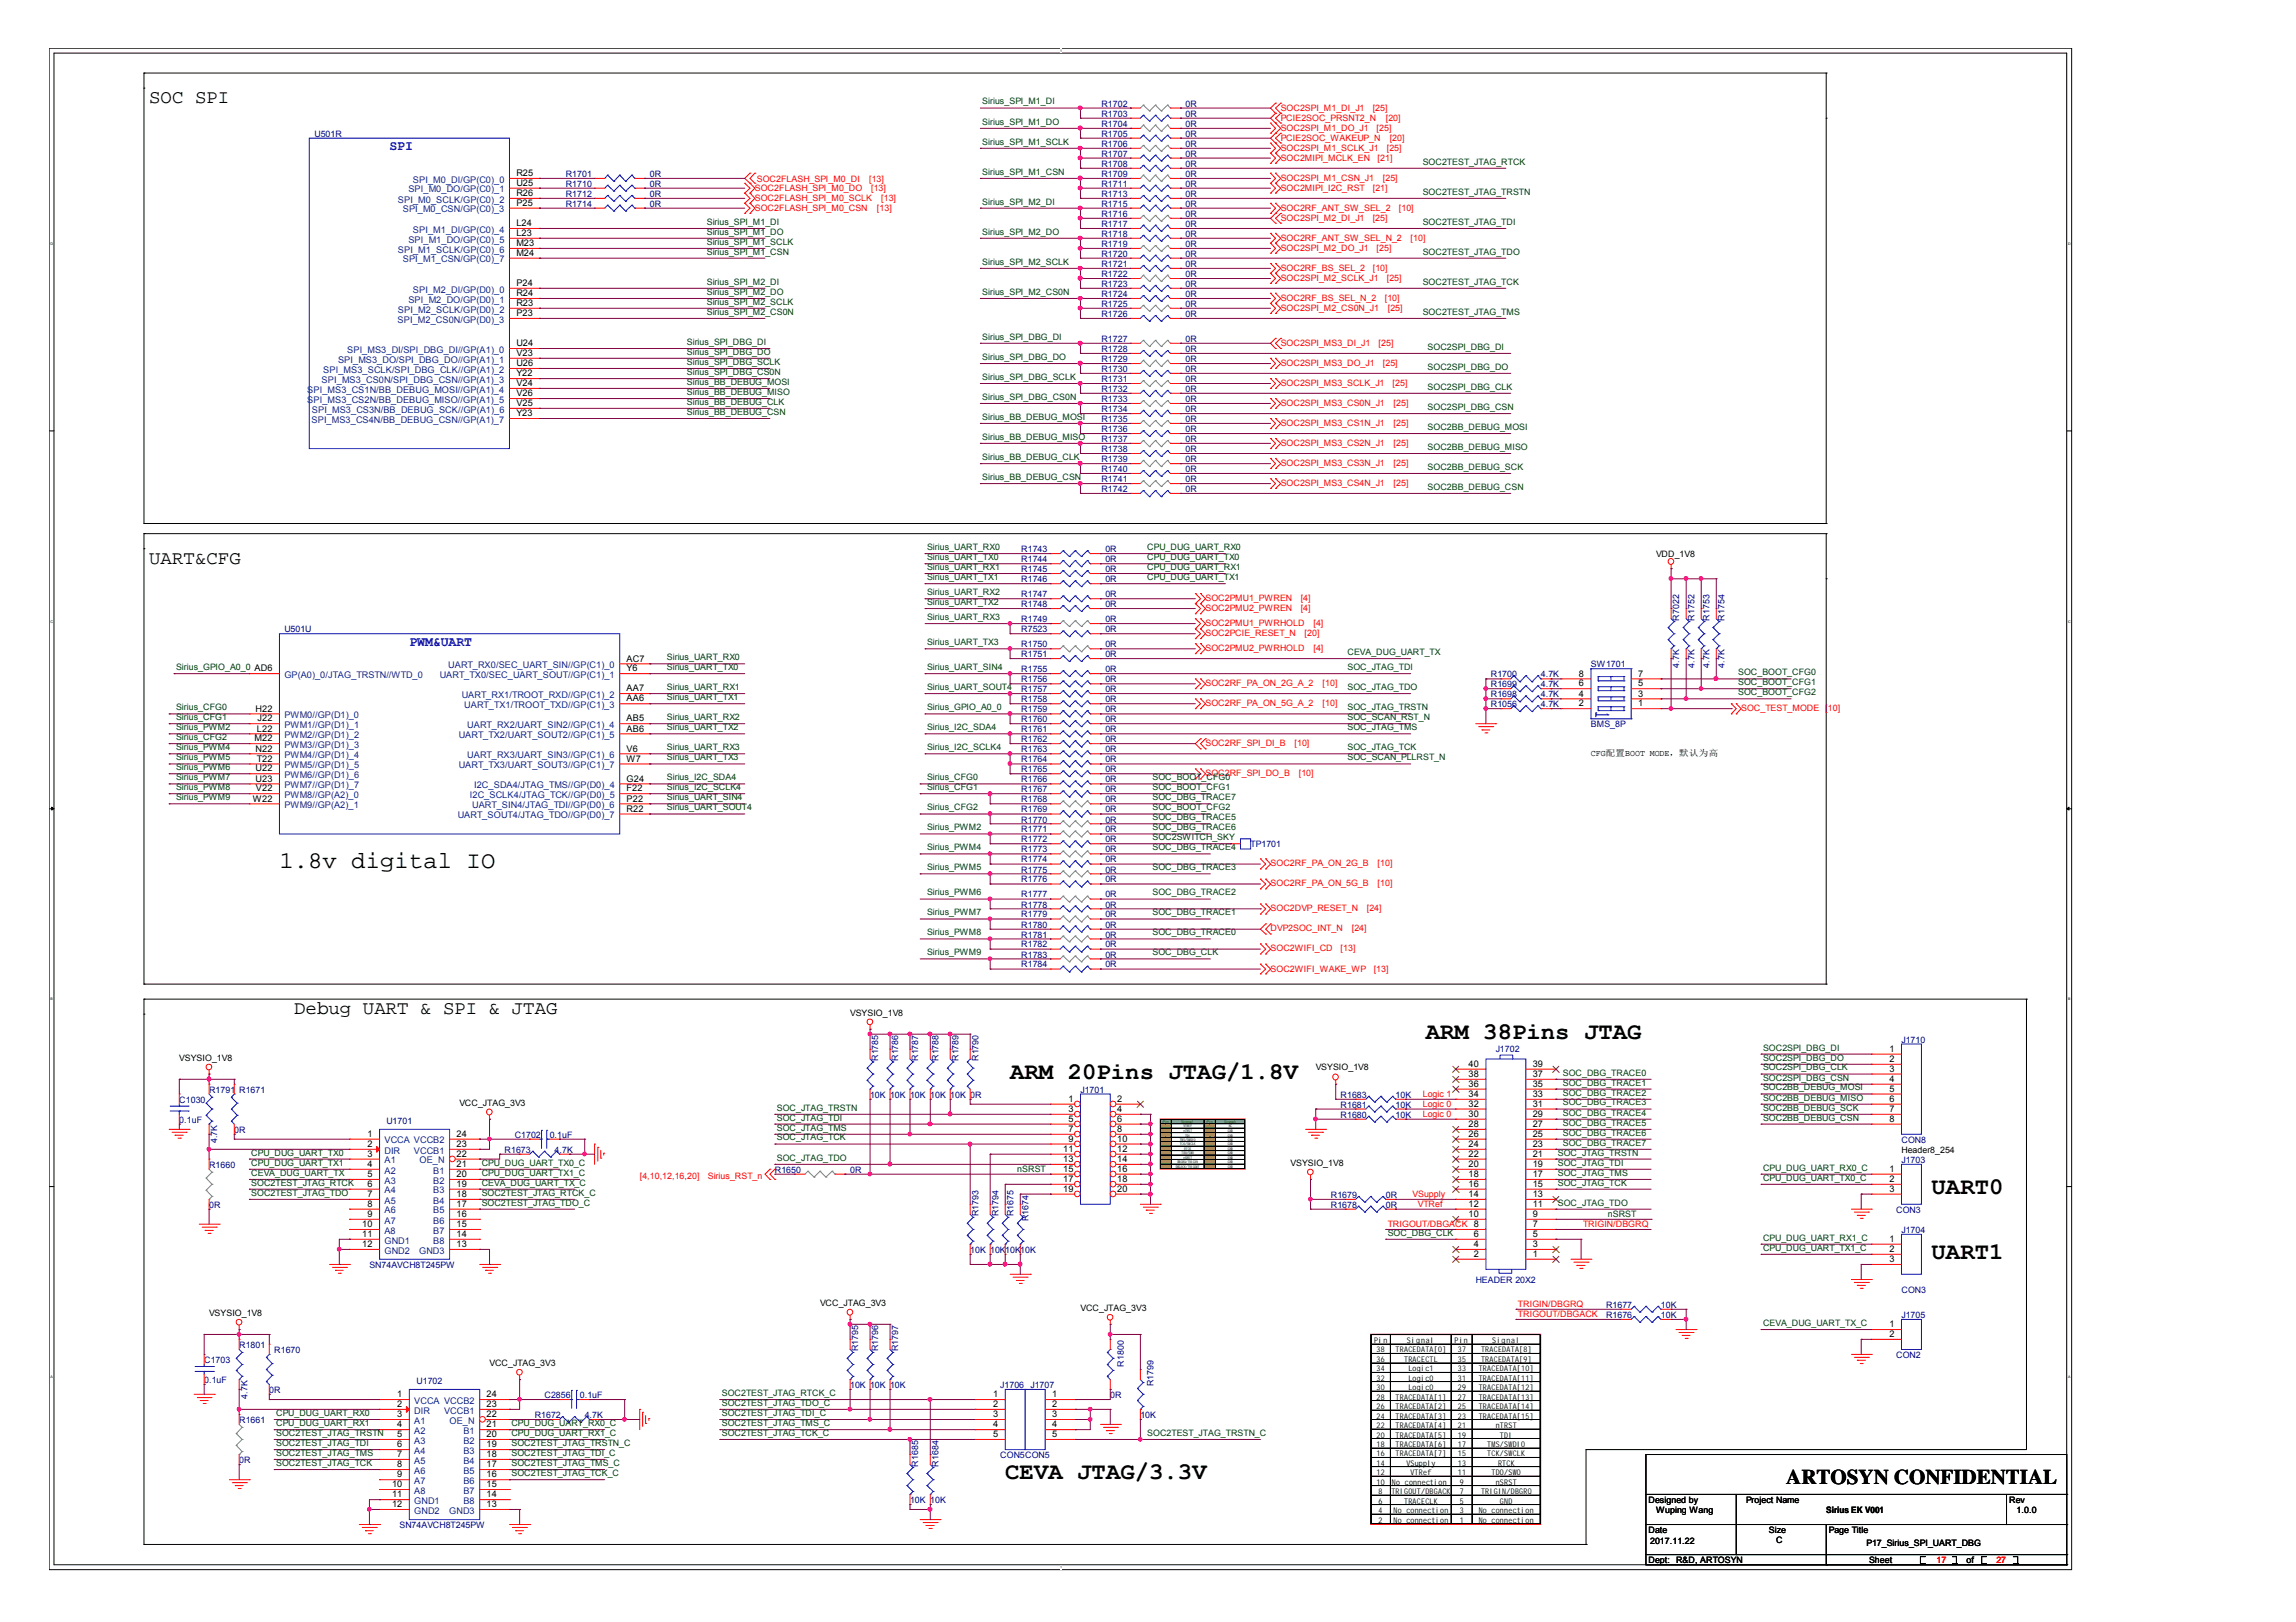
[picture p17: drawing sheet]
<svg xmlns="http://www.w3.org/2000/svg" width="297mm" height="210mm" viewBox="0 0 297 210" stroke-linecap="round" stroke-linejoin="round" font-family="sans-serif">
<defs><g id="words">
<g font-size="3.1">
<text x="36.2" y="112.3">1.8v digital IO</text>
<text x="184.4" y="134.5">ARM 38Pins JTAG</text>
<text x="130.7" y="139.6">ARM 20Pins JTAG/1.8V</text>
<text x="249.9" y="154.5">UART0</text>
<text x="249.9" y="163">UART1</text>
<text x="130" y="191.4">CEVA JTAG/3.3V</text>
</g>
<text font-size="2.7" x="231.1" y="192">ARTOSYN CONFIDENTIAL</text>
<g font-size="2.5">
<text x="19.3" y="13.3">SOC SPI</text>
<text x="19.3" y="73">UART&amp;CFG</text>
<text x="38.1" y="131.2">Debug UART &amp; SPI &amp; JTAG</text>
</g>
<g font-size="1.8" fill="#00f">
<text x="50.4" y="19.4">SPI</text>
<text x="53" y="83.5">PWM&amp;UART</text>
</g>
<g font-size="1.2" fill="#004080">
<text x="53.4" y="23.6">SPI_M0_DI/GP(C0)_0</text>
<text x="51.5" y="26.2">SPI_M0_SCLK/GP(C0)_2</text>
<text x="52.1" y="27.5">SPI_M0_CSN/GP(C0)_3</text>
<text x="52.8" y="24.9">SPI_M0_DO/GP(C0)_1</text>
<text x="51.5" y="32.7">SPI_M1_SCLK/GP(C0)_6</text>
<text x="52.1" y="34">SPI_M1_CSN/GP(C0)_7</text>
<text x="52.8" y="31.4">SPI_M1_DO/GP(C0)_5</text>
<text x="53.4" y="30.1">SPI_M1_DI/GP(C0)_4</text>
<text x="51.4" y="41.8">SPI_M2_CS0N/GP(D0)_3</text>
<text x="51.5" y="40.4">SPI_M2_SCLK/GP(D0)_2</text>
<text x="52.8" y="39.2">SPI_M2_DO/GP(D0)_1</text>
<text x="53.4" y="37.9">SPI_M2_DI/GP(D0)_0</text>
<text x="43.7" y="46.9">SPI_MS3_DO/SPI_DBG_DO//GP(A1)_1</text>
<text x="44.9" y="45.6">SPI_MS3_DI/SPI_DBG_DI//GP(A1)_0</text>
<text x="39.8" y="50.8">SPI_MS3_CS1N/BB_DEBUG_MOSI//GP(A1)_4</text>
<text x="39.8" y="52.1">SPI_MS3_CS2N/BB_DEBUG_MISO//GP(A1)_5</text>
<text x="40.3" y="53.4">SPI_MS3_CS3N/BB_DEBUG_SCK//GP(A1)_6</text>
<text x="41.6" y="49.5">SPI_MS3_CS0N/SPI_DBG_CSN//GP(A1)_3</text>
<text x="41.8" y="48.2">SPI_MS3_SCLK/SPI_DBG_CLK//GP(A1)_2</text>
<text x="40.3" y="54.7">SPI_MS3_CS4N/BB_DEBUG_CSN//GP(A1)_7</text>
<text x="36.8" y="87.7">GP(A0)_0/JTAG_TRSTN//WTD_0</text>
<text x="56.9" y="87.7">UART_TX0/SEC_UART_SOUT//GP(C1)_1</text>
<text x="58" y="86.5">UART_RX0/SEC_UART_SIN//GP(C1)_0</text>
<text x="36.8" y="92.9">PWM0//GP(D1)_0</text>
<text x="36.8" y="94.2">PWM1//GP(D1)_1</text>
<text x="36.8" y="95.5">PWM2//GP(D1)_2</text>
<text x="59.4" y="95.5">UART_TX2/UART_SOUT2//GP(C1)_5</text>
<text x="59.7" y="90.3">UART_RX1/TROOT_RXD//GP(C1)_2</text>
<text x="60.1" y="91.6">UART_TX1/TROOT_TXD//GP(C1)_3</text>
<text x="60.5" y="94.2">UART_RX2/UART_SIN2//GP(C1)_4</text>
<text x="36.8" y="96.8">PWM3//GP(D1)_3</text>
<text x="36.8" y="98.1">PWM4//GP(D1)_4</text>
<text x="36.8" y="99.4">PWM5//GP(D1)_5</text>
<text x="36.8" y="100.7">PWM6//GP(D1)_6</text>
<text x="36.8" y="102">PWM7//GP(D1)_7</text>
<text x="59.4" y="99.4">UART_TX3/UART_SOUT3//GP(C1)_7</text>
<text x="60.5" y="98.1">UART_RX3/UART_SIN3//GP(C1)_6</text>
<text x="61.3" y="102">I2C_SDA4/JTAG_TMS//GP(D0)_4</text>
<text x="36.8" y="103.3">PWM8//GP(A2)_0</text>
<text x="36.8" y="104.6">PWM9//GP(A2)_1</text>
<text x="59.2" y="105.9">UART_SOUT4/JTAG_TDO//GP(D0)_7</text>
<text x="60.8" y="103.3">I2C_SCLK4/JTAG_TCK//GP(D0)_5</text>
<text x="61.1" y="104.6">UART_SIN4/JTAG_TDI//GP(D0)_6</text>
<text x="49.7" y="148">VCCA VCCB2</text>
<text x="49.7" y="149.3">DIR</text>
<text x="53.6" y="149.3">VCCB1</text>
<text x="49.7" y="150.6">A1</text>
<text x="49.7" y="151.9">A2</text>
<text x="49.7" y="153.2">A3</text>
<text x="49.7" y="154.4">A4</text>
<text x="49.7" y="155.8">A5</text>
<text x="54.3" y="150.6">OE_N</text>
<text x="56" y="155.8">B4</text>
<text x="56" y="153.2">B2</text>
<text x="56" y="154.4">B3</text>
<text x="56" y="151.9">B1</text>
<text x="49.7" y="157">A6</text>
<text x="49.7" y="158.3">A7</text>
<text x="49.7" y="159.7">A8</text>
<text x="49.7" y="160.9">GND1</text>
<text x="56" y="160.9">B8</text>
<text x="56" y="159.7">B7</text>
<text x="56" y="158.3">B6</text>
<text x="56" y="157">B5</text>
<text x="49.7" y="162.2">GND2</text>
<text x="54.2" y="162.2">GND3</text>
<text x="53.6" y="181.7">VCCA VCCB2</text>
<text x="53.6" y="184.2">A1</text>
<text x="53.6" y="185.6">A2</text>
<text x="53.6" y="182.9">DIR</text>
<text x="57.4" y="182.9">VCCB1</text>
<text x="58.2" y="184.2">OE_N</text>
<text x="59.9" y="185.6">B1</text>
<text x="53.6" y="186.8">A3</text>
<text x="53.6" y="188.1">A4</text>
<text x="53.6" y="189.4">A5</text>
<text x="53.6" y="190.7">A6</text>
<text x="59.9" y="190.7">B5</text>
<text x="59.9" y="189.4">B4</text>
<text x="59.9" y="186.8">B2</text>
<text x="59.9" y="188.1">B3</text>
<text x="53.6" y="192">A7</text>
<text x="53.6" y="193.3">A8</text>
<text x="53.6" y="194.6">GND1</text>
<text x="53.6" y="195.9">GND2</text>
<text x="58.1" y="195.9">GND3</text>
<text x="59.9" y="194.6">B8</text>
<text x="59.9" y="193.3">B7</text>
<text x="59.9" y="192">B6</text>
</g>
<g font-size="1.2">
<text x="66.8" y="22.8">R25</text>
<text x="66.8" y="24.1">U25</text>
<text x="66.8" y="26.6">P25</text>
<text x="66.8" y="25.4">R26</text>
<text x="66.8" y="29.3">L24</text>
<text x="66.8" y="30.5">L23</text>
<text x="66.8" y="33.1">M24</text>
<text x="66.8" y="31.8">M23</text>
<text x="66.8" y="38.3">R24</text>
<text x="66.8" y="40.9">P23</text>
<text x="66.8" y="37">P24</text>
<text x="66.8" y="39.6">R23</text>
<text x="66.8" y="44.8">U24</text>
<text x="66.8" y="46.1">V23</text>
<text x="66.8" y="47.4">U26</text>
<text x="66.8" y="48.7">Y22</text>
<text x="66.8" y="50">V24</text>
<text x="66.8" y="51.3">V26</text>
<text x="66.8" y="52.5">V25</text>
<text x="66.8" y="53.9">Y23</text>
<text x="81.1" y="85.6">AC7</text>
<text x="81.1" y="86.9">Y6</text>
<text x="81.1" y="89.5">AA7</text>
<text x="204.3" y="87.6">8</text>
<text x="204.3" y="88.8">6</text>
<text x="211.9" y="87.6">7</text>
<text x="211.9" y="88.8">5</text>
<text x="32.9" y="95.9">M22</text>
<text x="33.1" y="92.1">H22</text>
<text x="33.2" y="94.7">L22</text>
<text x="33.3" y="93.4">J22</text>
<text x="81.1" y="90.8">AA6</text>
<text x="81.1" y="93.4">AB5</text>
<text x="81.1" y="94.7">AB6</text>
<text x="204.3" y="91.4">2</text>
<text x="204.3" y="90.1">4</text>
<text x="211.9" y="91.4">1</text>
<text x="211.9" y="90.1">3</text>
<text x="33.1" y="97.3">N22</text>
<text x="33.1" y="99.8">U22</text>
<text x="33.1" y="101.1">U23</text>
<text x="33.2" y="98.6">T22</text>
<text x="81.1" y="101.1">G24</text>
<text x="81.1" y="97.3">V6</text>
<text x="81.1" y="98.6">W7</text>
<text x="32.7" y="103.7">W22</text>
<text x="33.1" y="102.4">V22</text>
<text x="81.1" y="102.4">F22</text>
<text x="81.1" y="103.7">P22</text>
<text x="81.1" y="105">R22</text>
<text x="244.4" y="136.1">1</text>
<text x="244.4" y="137.4">2</text>
<text x="138.2" y="142.6">1</text>
<text x="138.2" y="143.9">3</text>
<text x="144.5" y="142.6">2</text>
<text x="144.5" y="143.9">4</text>
<text x="190" y="143.2">32</text>
<text x="190" y="142">34</text>
<text x="190" y="140.6">36</text>
<text x="190" y="139.4">38</text>
<text x="190" y="138.1">40</text>
<text x="198.3" y="143.2">31</text>
<text x="198.3" y="142">33</text>
<text x="198.3" y="140.6">35</text>
<text x="198.3" y="139.4">37</text>
<text x="198.3" y="138.1">39</text>
<text x="244.4" y="138.7">3</text>
<text x="244.4" y="140">4</text>
<text x="244.4" y="141.3">5</text>
<text x="244.4" y="142.6">6</text>
<text x="244.4" y="143.9">7</text>
<text x="47.5" y="147.1">1</text>
<text x="47.5" y="149.7">3</text>
<text x="47.5" y="148.4">2</text>
<text x="59.1" y="149.7">22</text>
<text x="59.1" y="148.4">23</text>
<text x="59.1" y="147.1">24</text>
<text x="137.5" y="149.1">11</text>
<text x="138.2" y="145.2">5</text>
<text x="138.2" y="146.5">7</text>
<text x="138.2" y="147.8">9</text>
<text x="144.5" y="145.2">6</text>
<text x="144.5" y="146.5">8</text>
<text x="144.5" y="147.8">10</text>
<text x="144.5" y="149.1">12</text>
<text x="190" y="149.7">22</text>
<text x="190" y="148.4">24</text>
<text x="190" y="147.1">26</text>
<text x="190" y="145.9">28</text>
<text x="190" y="144.5">30</text>
<text x="198.3" y="149.7">21</text>
<text x="198.3" y="148.4">23</text>
<text x="198.3" y="147.1">25</text>
<text x="198.3" y="145.9">27</text>
<text x="198.3" y="144.5">29</text>
<text x="244.4" y="145.2">8</text>
<text x="47.5" y="151">4</text>
<text x="47.5" y="152.3">5</text>
<text x="47.5" y="153.6">6</text>
<text x="47.5" y="154.9">7</text>
<text x="59.1" y="154.9">18</text>
<text x="59.1" y="152.3">20</text>
<text x="59.1" y="153.6">19</text>
<text x="59.1" y="151">21</text>
<text x="137.5" y="150.4">13</text>
<text x="137.5" y="151.7">15</text>
<text x="137.5" y="153">17</text>
<text x="137.5" y="154.2">19</text>
<text x="144.5" y="150.4">14</text>
<text x="144.5" y="151.7">16</text>
<text x="144.5" y="153">18</text>
<text x="144.5" y="154.2">20</text>
<text x="190" y="154.9">14</text>
<text x="190" y="153.6">16</text>
<text x="190" y="152.3">18</text>
<text x="190" y="151">20</text>
<text x="198.3" y="154.9">13</text>
<text x="198.3" y="153.6">15</text>
<text x="198.3" y="152.3">17</text>
<text x="198.3" y="151">19</text>
<text x="244.4" y="151.7">1</text>
<text x="244.4" y="153">2</text>
<text x="244.4" y="154.2">3</text>
<text x="46.9" y="158.8">10</text>
<text x="46.9" y="160.1">11</text>
<text x="46.9" y="161.4">12</text>
<text x="47.5" y="156.2">8</text>
<text x="47.5" y="157.5">9</text>
<text x="59.1" y="161.4">13</text>
<text x="59.1" y="160.1">14</text>
<text x="59.1" y="158.8">15</text>
<text x="59.1" y="157.5">16</text>
<text x="59.1" y="156.2">17</text>
<text x="190" y="157.5">10</text>
<text x="190" y="156.2">12</text>
<text x="190.7" y="161.4">4</text>
<text x="190.7" y="160.1">6</text>
<text x="198.3" y="161.4">3</text>
<text x="198.3" y="160.1">5</text>
<text x="198.3" y="158.8">7</text>
<text x="198.3" y="157.5">9</text>
<text x="198.3" y="156.2">11</text>
<text x="244.4" y="160.7">1</text>
<text x="190.7" y="162.7">2</text>
<text x="198.3" y="162.7">1</text>
<text x="244.4" y="162">2</text>
<text x="244.4" y="163.3">3</text>
<text x="244.4" y="171.8">1</text>
<text x="244.4" y="173">2</text>
<text x="51.4" y="180.8">1</text>
<text x="51.4" y="183.4">3</text>
<text x="51.4" y="184.7">4</text>
<text x="51.4" y="186">5</text>
<text x="51.4" y="182.1">2</text>
<text x="62.9" y="186">20</text>
<text x="62.9" y="184.7">21</text>
<text x="62.9" y="183.4">22</text>
<text x="62.9" y="182.1">23</text>
<text x="62.9" y="180.8">24</text>
<text x="128.5" y="180.8">1</text>
<text x="128.5" y="182.1">2</text>
<text x="128.5" y="183.4">3</text>
<text x="128.5" y="184.7">4</text>
<text x="128.5" y="186">5</text>
<text x="136.1" y="180.8">1</text>
<text x="136.1" y="182.1">2</text>
<text x="136.1" y="183.4">3</text>
<text x="136.1" y="184.7">4</text>
<text x="136.1" y="186">5</text>
<text x="51.4" y="187.3">6</text>
<text x="51.4" y="188.6">7</text>
<text x="51.4" y="189.9">8</text>
<text x="51.4" y="191.2">9</text>
<text x="62.9" y="191.2">16</text>
<text x="62.9" y="189.9">17</text>
<text x="62.9" y="188.6">18</text>
<text x="62.9" y="187.3">19</text>
<text x="50.7" y="192.5">10</text>
<text x="50.7" y="193.8">11</text>
<text x="50.7" y="195">12</text>
<text x="62.9" y="195">13</text>
<text x="62.9" y="193.8">14</text>
<text x="62.9" y="192.5">15</text>
</g>
<g font-size="1.1" fill="#000080">
<text x="40.7" y="17.7">U501R</text>
<text x="142.5" y="17.7">R1705</text>
<text x="142.5" y="13.8">R1702</text>
<text x="142.5" y="16.4">R1704</text>
<text x="142.5" y="15.1">R1703</text>
<text x="153.4" y="17.7">0R</text>
<text x="153.4" y="13.8">0R</text>
<text x="153.4" y="16.4">0R</text>
<text x="153.4" y="15.1">0R</text>
<text x="73.2" y="22.9">R1701</text>
<text x="84.1" y="22.9">0R</text>
<text x="142.5" y="19">R1706</text>
<text x="142.5" y="21.6">R1708</text>
<text x="142.5" y="22.9">R1709</text>
<text x="142.5" y="20.3">R1707</text>
<text x="153.4" y="19">0R</text>
<text x="153.4" y="21.6">0R</text>
<text x="153.4" y="22.9">0R</text>
<text x="153.4" y="20.3">0R</text>
<text x="73.2" y="25.5">R1712</text>
<text x="73.2" y="24.2">R1710</text>
<text x="73.2" y="26.8">R1714</text>
<text x="84.1" y="25.5">0R</text>
<text x="84.1" y="24.2">0R</text>
<text x="84.1" y="26.8">0R</text>
<text x="142.5" y="26.8">R1715</text>
<text x="142.5" y="29.4">R1717</text>
<text x="142.5" y="28">R1716</text>
<text x="142.5" y="24.2">R1711</text>
<text x="142.5" y="25.5">R1713</text>
<text x="153.4" y="26.8">0R</text>
<text x="153.4" y="29.4">0R</text>
<text x="153.4" y="28">0R</text>
<text x="153.4" y="24.2">0R</text>
<text x="153.4" y="25.5">0R</text>
<text x="142.5" y="35.8">R1722</text>
<text x="142.5" y="34.5">R1721</text>
<text x="142.5" y="33.2">R1720</text>
<text x="142.5" y="30.7">R1718</text>
<text x="142.5" y="31.9">R1719</text>
<text x="153.4" y="35.8">0R</text>
<text x="153.4" y="34.5">0R</text>
<text x="153.4" y="33.2">0R</text>
<text x="153.4" y="30.7">0R</text>
<text x="153.4" y="31.9">0R</text>
<text x="142.5" y="37.1">R1723</text>
<text x="142.5" y="38.4">R1724</text>
<text x="142.5" y="41">R1726</text>
<text x="142.5" y="39.7">R1725</text>
<text x="153.4" y="37.1">0R</text>
<text x="153.4" y="38.4">0R</text>
<text x="153.4" y="41">0R</text>
<text x="153.4" y="39.7">0R</text>
<text x="142.5" y="45.5">R1728</text>
<text x="142.5" y="46.8">R1729</text>
<text x="142.5" y="44.3">R1727</text>
<text x="153.4" y="45.5">0R</text>
<text x="153.4" y="46.8">0R</text>
<text x="153.4" y="44.3">0R</text>
<text x="142.5" y="50.7">R1732</text>
<text x="142.5" y="53.3">R1734</text>
<text x="142.5" y="52">R1733</text>
<text x="142.5" y="48.1">R1730</text>
<text x="142.5" y="49.4">R1731</text>
<text x="153.4" y="50.7">0R</text>
<text x="153.4" y="53.3">0R</text>
<text x="153.4" y="52">0R</text>
<text x="153.4" y="48.1">0R</text>
<text x="153.4" y="49.4">0R</text>
<text x="142.5" y="59.8">R1739</text>
<text x="142.5" y="55.9">R1736</text>
<text x="142.5" y="58.5">R1738</text>
<text x="142.5" y="57.2">R1737</text>
<text x="142.5" y="54.6">R1735</text>
<text x="153.4" y="59.8">0R</text>
<text x="153.4" y="55.9">0R</text>
<text x="153.4" y="58.5">0R</text>
<text x="153.4" y="57.2">0R</text>
<text x="153.4" y="54.6">0R</text>
<text x="142.5" y="62.4">R1741</text>
<text x="142.5" y="63.7">R1742</text>
<text x="142.5" y="61.1">R1740</text>
<text x="153.4" y="62.4">0R</text>
<text x="153.4" y="63.7">0R</text>
<text x="153.4" y="61.1">0R</text>
<text x="132.1" y="71.4">R1743</text>
<text x="143" y="71.4">0R</text>
<text x="132.1" y="77.3">R1747</text>
<text x="132.1" y="72.7">R1744</text>
<text x="132.1" y="75.3">R1746</text>
<text x="132.1" y="74.1">R1745</text>
<text x="143" y="77.3">0R</text>
<text x="143" y="72.7">0R</text>
<text x="143" y="75.3">0R</text>
<text x="143" y="74.1">0R</text>
<text x="36.8" y="81.8">U501U</text>
<text x="132.1" y="83.7">R1750</text>
<text x="132.1" y="78.6">R1748</text>
<text x="132.1" y="80.5">R1749</text>
<text x="132.1" y="81.8">R7523</text>
<text x="143" y="83.7">0R</text>
<text x="143" y="78.6">0R</text>
<text x="143" y="80.5">0R</text>
<text x="143" y="81.8">0R</text>
<text x="217.3" y="80.3" transform="rotate(-90 217.3 80.3)">R7022</text>
<text x="219.2" y="80.3" transform="rotate(-90 219.2 80.3)">R1752</text>
<text x="221.1" y="80.3" transform="rotate(-90 221.1 80.3)">R1753</text>
<text x="223.1" y="80.3" transform="rotate(-90 223.1 80.3)">R1754</text>
<text x="132.1" y="89.6">R1757</text>
<text x="132.1" y="87">R1755</text>
<text x="132.1" y="88.3">R1756</text>
<text x="132.1" y="85.1">R1751</text>
<text x="143" y="89.6">0R</text>
<text x="143" y="87">0R</text>
<text x="143" y="88.3">0R</text>
<text x="143" y="85.1">0R</text>
<text x="192.9" y="89">R1699</text>
<text x="192.9" y="87.6">R1700</text>
<text x="199.3" y="89">4.7K</text>
<text x="199.3" y="87.6">4.7K</text>
<text x="205.8" y="86.3">SW1701</text>
<text x="217.3" y="86.4" transform="rotate(-90 217.3 86.4)">4.7K</text>
<text x="219.2" y="86.4" transform="rotate(-90 219.2 86.4)">4.7K</text>
<text x="221.1" y="86.4" transform="rotate(-90 221.1 86.4)">4.7K</text>
<text x="223.1" y="86.4" transform="rotate(-90 223.1 86.4)">4.7K</text>
<text x="132.1" y="92.2">R1759</text>
<text x="132.1" y="90.9">R1758</text>
<text x="132.1" y="93.5">R1760</text>
<text x="132.1" y="94.8">R1761</text>
<text x="143" y="92.2">0R</text>
<text x="143" y="90.9">0R</text>
<text x="143" y="93.5">0R</text>
<text x="143" y="94.8">0R</text>
<text x="192.9" y="90.2">R1698</text>
<text x="192.9" y="91.5">R1056</text>
<text x="199.3" y="90.2">4.7K</text>
<text x="199.3" y="91.5">4.7K</text>
<text x="205.8" y="94.1">BMS_8P</text>
<text x="132.1" y="98.7">R1764</text>
<text x="132.1" y="100">R1765</text>
<text x="132.1" y="101.2">R1766</text>
<text x="132.1" y="96.1">R1762</text>
<text x="132.1" y="97.3">R1763</text>
<text x="143" y="98.7">0R</text>
<text x="143" y="100">0R</text>
<text x="143" y="101.2">0R</text>
<text x="143" y="96.1">0R</text>
<text x="143" y="97.3">0R</text>
<text x="132.1" y="102.5">R1767</text>
<text x="132.1" y="103.8">R1768</text>
<text x="132.1" y="106.4">R1770</text>
<text x="132.1" y="105.1">R1769</text>
<text x="132.1" y="107.7">R1771</text>
<text x="143" y="102.5">0R</text>
<text x="143" y="103.8">0R</text>
<text x="143" y="106.4">0R</text>
<text x="143" y="105.1">0R</text>
<text x="143" y="107.7">0R</text>
<text x="132.1" y="110.3">R1773</text>
<text x="132.1" y="112.9">R1775</text>
<text x="132.1" y="109">R1772</text>
<text x="132.1" y="111.6">R1774</text>
<text x="143" y="110.3">0R</text>
<text x="143" y="112.9">0R</text>
<text x="143" y="109">0R</text>
<text x="143" y="111.6">0R</text>
<text x="161.8" y="109.7">TP1701</text>
<text x="132.1" y="118.7">R1779</text>
<text x="132.1" y="116.1">R1777</text>
<text x="132.1" y="117.4">R1778</text>
<text x="132.1" y="114.2">R1776</text>
<text x="143" y="118.7">0R</text>
<text x="143" y="116.1">0R</text>
<text x="143" y="117.4">0R</text>
<text x="143" y="114.2">0R</text>
<text x="132.1" y="121.3">R1781</text>
<text x="132.1" y="125.2">R1784</text>
<text x="132.1" y="123.9">R1783</text>
<text x="132.1" y="122.6">R1782</text>
<text x="132.1" y="120">R1780</text>
<text x="143" y="121.3">0R</text>
<text x="143" y="125.2">0R</text>
<text x="143" y="123.9">0R</text>
<text x="143" y="122.6">0R</text>
<text x="143" y="120">0R</text>
<text x="113.6" y="137.3" transform="rotate(-90 113.6 137.3)">R1785</text>
<text x="116.2" y="137.3" transform="rotate(-90 116.2 137.3)">R1786</text>
<text x="118.8" y="137.3" transform="rotate(-90 118.8 137.3)">R1787</text>
<text x="121.4" y="137.3" transform="rotate(-90 121.4 137.3)">R1788</text>
<text x="124" y="137.3" transform="rotate(-90 124 137.3)">R1789</text>
<text x="126.6" y="137.3" transform="rotate(-90 126.6 137.3)">R1790</text>
<text x="193.5" y="136.2">J1702</text>
<text x="246" y="134.9">J1710</text>
<text x="23.2" y="142.7">C1030</text>
<text x="27.1" y="141.4">R1791 R1671</text>
<text x="112.6" y="142">10K 10K 10K 10K 10K 0R</text>
<text x="139.8" y="141.4">J1701</text>
<text x="173.4" y="142">R1683</text>
<text x="173.4" y="143.4">R1681</text>
<text x="180.6" y="142">10K</text>
<text x="180.6" y="143.4">10K</text>
<text x="23.2" y="145.3">0.1uF</text>
<text x="28.1" y="147.9" transform="rotate(-90 28.1 147.9)">4.7K</text>
<text x="30.3" y="146.6">0R</text>
<text x="50" y="145.4">U1701</text>
<text x="65.3" y="149.2">R1673</text>
<text x="66.6" y="147.2">C1702</text>
<text x="71.1" y="147.2">0.1uF</text>
<text x="71.8" y="149.2">4.7K</text>
<text x="173.4" y="144.6">R1680</text>
<text x="180.6" y="144.6">10K</text>
<text x="246" y="147.9">CON8</text>
<text x="27.1" y="151.1">R1660</text>
<text x="100.2" y="151.8">R1650</text>
<text x="110" y="151.8">0R</text>
<text x="172.2" y="155">R1679</text>
<text x="179.3" y="155">0R</text>
<text x="246" y="150.5">J1703</text>
<text x="27.1" y="156.3">0R</text>
<text x="126.6" y="157.4" transform="rotate(-90 126.6 157.4)">R1793</text>
<text x="129.2" y="157.4" transform="rotate(-90 129.2 157.4)">R1794</text>
<text x="131.1" y="157.4" transform="rotate(-90 131.1 157.4)">R1675</text>
<text x="133.1" y="158" transform="rotate(-90 133.1 158)">R1674</text>
<text x="172.2" y="156.3">R1678</text>
<text x="179.3" y="156.3">0R</text>
<text x="245.3" y="156.9">CON3</text>
<text x="246" y="159.5">J1704</text>
<text x="47.8" y="164.1">SN74AVCH8T245PW</text>
<text x="125.5" y="162.1">10K 10K10K10K</text>
<text x="190.9" y="166">HEADER 20X2</text>
<text x="246" y="167.3">CON3</text>
<text x="207.8" y="170.5">R1676</text>
<text x="207.8" y="169.3">R1677</text>
<text x="214.9" y="170.5">10K</text>
<text x="214.9" y="169.3">10K</text>
<text x="246" y="170.5">J1705</text>
<text x="26.4" y="176.4">C1703</text>
<text x="26.4" y="179">0.1uF</text>
<text x="30.9" y="174.4">R1801</text>
<text x="35.5" y="175.1">R1670</text>
<text x="53.9" y="179.1">U1702</text>
<text x="110" y="179.6">10K 10K 10K</text>
<text x="111" y="174.9" transform="rotate(-90 111 174.9)">R1795</text>
<text x="113.6" y="174.9" transform="rotate(-90 113.6 174.9)">R1796</text>
<text x="116.2" y="174.9" transform="rotate(-90 116.2 174.9)">R1797</text>
<text x="129.4" y="179.6">J1706</text>
<text x="133.3" y="179.6">J1707</text>
<text x="145.4" y="176.8" transform="rotate(-90 145.4 176.8)">R1800</text>
<text x="149.2" y="179.4" transform="rotate(-90 149.2 179.4)">R1799</text>
<text x="245.3" y="175.7">CON2</text>
<text x="30.9" y="184.2">R1661</text>
<text x="32" y="181" transform="rotate(-90 32 181)">4.7K</text>
<text x="34.8" y="180.3">0R</text>
<text x="69.2" y="183.5">R1672</text>
<text x="70.4" y="180.9">C2856</text>
<text x="75" y="180.9">0.1uF</text>
<text x="75.6" y="183.5">4.7K</text>
<text x="143.6" y="180.9">0R</text>
<text x="147.5" y="183.5">10K</text>
<text x="30.9" y="189.3">0R</text>
<text x="118.8" y="189.8" transform="rotate(-90 118.8 189.8)">R1685</text>
<text x="121.4" y="189.8" transform="rotate(-90 121.4 189.8)">R1684</text>
<text x="129.4" y="188.7">CON5CON5</text>
<text x="51.7" y="197.8">SN74AVCH8T245PW</text>
<text x="117.7" y="194.5">10K 10K</text>
</g>
<g font-size="1.1" fill="#004000">
<text x="127.1" y="16.1">Sirius_SPI_M1_DO</text>
<text x="127.1" y="13.5">Sirius_SPI_M1_DI</text>
<text x="127.1" y="22.6">Sirius_SPI_M1_CSN</text>
<text x="127.1" y="18.7">Sirius_SPI_M1_SCLK</text>
<text x="184.1" y="21.3">SOC2TEST_JTAG_RTCK</text>
<text x="91.4" y="29.1">Sirius_SPI_M1_DI</text>
<text x="127.1" y="26.5">Sirius_SPI_M2_DI</text>
<text x="184.1" y="25.2">SOC2TEST_JTAG_TRSTN</text>
<text x="184.1" y="29.1">SOC2TEST_JTAG_TDI</text>
<text x="91.4" y="30.4">Sirius_SPI_M1_DO</text>
<text x="91.4" y="32.9">Sirius_SPI_M1_CSN</text>
<text x="91.4" y="31.7">Sirius_SPI_M1_SCLK</text>
<text x="127.1" y="30.4">Sirius_SPI_M2_DO</text>
<text x="127.1" y="34.3">Sirius_SPI_M2_SCLK</text>
<text x="184.1" y="32.9">SOC2TEST_JTAG_TDO</text>
<text x="91.4" y="36.8">Sirius_SPI_M2_DI</text>
<text x="91.4" y="40.7">Sirius_SPI_M2_CS0N</text>
<text x="91.4" y="38.2">Sirius_SPI_M2_DO</text>
<text x="91.4" y="39.4">Sirius_SPI_M2_SCLK</text>
<text x="127.1" y="38.2">Sirius_SPI_M2_CS0N</text>
<text x="184.1" y="36.8">SOC2TEST_JTAG_TCK</text>
<text x="184.1" y="40.7">SOC2TEST_JTAG_TMS</text>
<text x="88.9" y="45.9">Sirius_SPI_DBG_DO</text>
<text x="88.9" y="44.6">Sirius_SPI_DBG_DI</text>
<text x="88.9" y="47.2">Sirius_SPI_DBG_SCLK</text>
<text x="127.1" y="46.6">Sirius_SPI_DBG_DO</text>
<text x="127.1" y="44">Sirius_SPI_DBG_DI</text>
<text x="184.7" y="45.3">SOC2SPI_DBG_DI</text>
<text x="184.7" y="47.9">SOC2SPI_DBG_DO</text>
<text x="88.9" y="49.8">Sirius_BB_DEBUG_MOSI</text>
<text x="88.9" y="51.1">Sirius_BB_DEBUG_MISO</text>
<text x="88.9" y="52.4">Sirius_BB_DEBUG_CLK</text>
<text x="88.9" y="48.5">Sirius_SPI_DBG_CS0N</text>
<text x="88.9" y="53.7">Sirius_BB_DEBUG_CSN</text>
<text x="127.1" y="49.2">Sirius_SPI_DBG_SCLK</text>
<text x="127.1" y="51.7">Sirius_SPI_DBG_CS0N</text>
<text x="184.7" y="50.4">SOC2SPI_DBG_CLK</text>
<text x="184.7" y="53.1">SOC2SPI_DBG_CSN</text>
<text x="127.1" y="54.3">Sirius_BB_DEBUG_MOSI</text>
<text x="127.1" y="56.9">Sirius_BB_DEBUG_MISO</text>
<text x="127.1" y="59.5">Sirius_BB_DEBUG_CLK</text>
<text x="184.7" y="55.6">SOC2BB_DEBUG_MOSI</text>
<text x="184.7" y="58.2">SOC2BB_DEBUG_MISO</text>
<text x="127.1" y="62.1">Sirius_BB_DEBUG_CSN</text>
<text x="184.7" y="60.8">SOC2BB_DEBUG_SCK</text>
<text x="184.7" y="63.4">SOC2BB_DEBUG_CSN</text>
<text x="119.9" y="71.2">Sirius_UART_RX0</text>
<text x="148.4" y="71.2">CPU_DUG_UART_RX0</text>
<text x="119.9" y="72.5">Sirius_UART_TX0</text>
<text x="119.9" y="75.1">Sirius_UART_TX1</text>
<text x="119.9" y="73.8">Sirius_UART_RX1</text>
<text x="119.9" y="77">Sirius_UART_RX2</text>
<text x="148.4" y="72.5">CPU_DUG_UART_TX0</text>
<text x="148.4" y="75.1">CPU_DUG_UART_TX1</text>
<text x="148.4" y="73.8">CPU_DUG_UART_RX1</text>
<text x="119.9" y="78.3">Sirius_UART_TX2</text>
<text x="119.9" y="80.2">Sirius_UART_RX3</text>
<text x="119.9" y="83.5">Sirius_UART_TX3</text>
<text x="22.8" y="86.7">Sirius_GPIO_A0_0 AD6</text>
<text x="86.3" y="86.7">Sirius_UART_TX0</text>
<text x="86.3" y="89.3">Sirius_UART_RX1</text>
<text x="86.3" y="85.4">Sirius_UART_RX0</text>
<text x="119.9" y="86.7">Sirius_UART_SIN4</text>
<text x="119.9" y="89.3">Sirius_UART_SOUT4</text>
<text x="174.3" y="86.7">SOC_JTAG_TDI</text>
<text x="174.3" y="89.3">SOC_JTAG_TDO</text>
<text x="174.3" y="84.8">CEVA_DUG_UART_TX</text>
<text x="224.9" y="87.4">SOC_BOOT_CFG0</text>
<text x="224.9" y="88.7">SOC_BOOT_CFG1</text>
<text x="224.9" y="90">SOC_BOOT_CFG2</text>
<text x="22.8" y="91.9">Sirius_CFG0</text>
<text x="22.8" y="93.2">Sirius_CFG1</text>
<text x="22.8" y="95.8">Sirius_CFG2</text>
<text x="22.8" y="94.5">Sirius_PWM2</text>
<text x="86.3" y="93.2">Sirius_UART_RX2</text>
<text x="86.3" y="94.5">Sirius_UART_TX2</text>
<text x="86.3" y="90.6">Sirius_UART_TX1</text>
<text x="119.9" y="94.5">Sirius_I2C_SDA4</text>
<text x="119.9" y="91.9">Sirius_GPIO_A0_0</text>
<text x="174.3" y="91.9">SOC_JTAG_TRSTN</text>
<text x="174.3" y="94.5">SOC_JTAG_TMS</text>
<text x="174.3" y="93.2">SOC_SCAN_RST_N</text>
<text x="22.8" y="98.4">Sirius_PWM5</text>
<text x="22.8" y="97.1">Sirius_PWM4</text>
<text x="22.8" y="99.7">Sirius_PWM6</text>
<text x="22.8" y="101">Sirius_PWM7</text>
<text x="86.3" y="97.1">Sirius_UART_RX3</text>
<text x="86.3" y="98.4">Sirius_UART_TX3</text>
<text x="86.3" y="101">Sirius_I2C_SDA4</text>
<text x="119.9" y="97.1">Sirius_I2C_SCLK4</text>
<text x="119.9" y="101">Sirius_CFG0</text>
<text x="149.1" y="101">SOC_BOOT_CFG0</text>
<text x="174.3" y="98.4">SOC_SCAN_PLLRST_N</text>
<text x="174.3" y="97.1">SOC_JTAG_TCK</text>
<text x="22.8" y="102.2">Sirius_PWM8</text>
<text x="22.8" y="103.6">Sirius_PWM9</text>
<text x="86.3" y="103.6">Sirius_UART_SIN4</text>
<text x="86.3" y="104.9">Sirius_UART_SOUT4</text>
<text x="86.3" y="102.2">Sirius_I2C_SCLK4</text>
<text x="119.9" y="107.5">Sirius_PWM2</text>
<text x="119.9" y="102.2">Sirius_CFG1</text>
<text x="119.9" y="104.9">Sirius_CFG2</text>
<text x="149.1" y="102.2">SOC_BOOT_CFG1</text>
<text x="149.1" y="104.9">SOC_BOOT_CFG2</text>
<text x="149.1" y="103.6">SOC_DBG_TRACE7</text>
<text x="149.1" y="106.1">SOC_DBG_TRACE5</text>
<text x="149.1" y="107.5">SOC_DBG_TRACE6</text>
<text x="119.9" y="112.6">Sirius_PWM5</text>
<text x="119.9" y="110">Sirius_PWM4</text>
<text x="149.1" y="110">SOC_DBG_TRACE4</text>
<text x="149.1" y="112.6">SOC_DBG_TRACE3</text>
<text x="149.1" y="108.7">SOC2SWITCH_SKY</text>
<text x="119.9" y="115.9">Sirius_PWM6</text>
<text x="119.9" y="118.5">Sirius_PWM7</text>
<text x="149.1" y="115.9">SOC_DBG_TRACE2</text>
<text x="149.1" y="118.5">SOC_DBG_TRACE1</text>
<text x="119.9" y="121">Sirius_PWM8</text>
<text x="119.9" y="123.6">Sirius_PWM9</text>
<text x="149.1" y="121">SOC_DBG_TRACE0</text>
<text x="149.1" y="123.6">SOC_DBG_CLK</text>
<text x="228.1" y="135.9">SOC2SPI_DBG_DI</text>
<text x="228.1" y="137.3">SOC2SPI_DBG_DO</text>
<text x="100.5" y="143.7">SOC_JTAG_TRSTN</text>
<text x="202.2" y="143.1">SOC_DBG_TRACE3</text>
<text x="202.2" y="141.8">SOC_DBG_TRACE2</text>
<text x="202.2" y="140.5">SOC_DBG_TRACE1</text>
<text x="202.2" y="139.2">SOC_DBG_TRACE0</text>
<text x="228.1" y="138.5">SOC2SPI_DBG_CLK</text>
<text x="228.1" y="139.8">SOC2SPI_DBG_CSN</text>
<text x="228.1" y="141.1">SOC2BB_DEBUG_MOSI</text>
<text x="228.1" y="142.4">SOC2BB_DEBUG_MISO</text>
<text x="228.1" y="143.7">SOC2BB_DEBUG_SCK</text>
<text x="32.5" y="149.5">CPU_DUG_UART_TX0</text>
<text x="100.5" y="145">SOC_JTAG_TDI</text>
<text x="100.5" y="146.3">SOC_JTAG_TMS</text>
<text x="100.5" y="147.6">SOC_JTAG_TCK</text>
<text x="201.5" y="149.5">SOC_JTAG_TRSTN</text>
<text x="202.2" y="144.4">SOC_DBG_TRACE4</text>
<text x="202.2" y="148.3">SOC_DBG_TRACE7</text>
<text x="202.2" y="145.7">SOC_DBG_TRACE5</text>
<text x="202.2" y="147">SOC_DBG_TRACE6</text>
<text x="228.1" y="145">SOC2BB_DEBUG_CSN</text>
<text x="32.5" y="152.2">CEVA_DUG_UART_TX</text>
<text x="32.5" y="150.8">CPU_DUG_UART_TX1</text>
<text x="32.5" y="153.4">SOC2TEST_JTAG_RTCK</text>
<text x="32.5" y="154.7">SOC2TEST_JTAG_TDO</text>
<text x="62.3" y="150.8">CPU_DUG_UART_TX0_C</text>
<text x="62.3" y="153.4">CEVA_DUG_UART_TX_C</text>
<text x="62.3" y="152.2">CPU_DUG_UART_TX1_C</text>
<text x="62.3" y="154.7">SOC2TEST_JTAG_RTCK_C</text>
<text x="100.5" y="150.2">SOC_JTAG_TDO</text>
<text x="131.6" y="151.7">nSRST</text>
<text x="201.5" y="153.4">SOC_JTAG_TCK</text>
<text x="201.5" y="152.2">SOC_JTAG_TMS</text>
<text x="201.5" y="150.8">SOC_JTAG_TDI</text>
<text x="228.1" y="151.5">CPU_DUG_UART_RX0_C</text>
<text x="228.1" y="152.8">CPU_DUG_UART_TX0_C</text>
<text x="62.3" y="156">SOC2TEST_JTAG_TDO_C</text>
<text x="179.5" y="159.9">SOC_DBG_CLK</text>
<text x="201.5" y="156">SOC_JTAG_TDO</text>
<text x="208" y="157.5">nSRST</text>
<text x="228.1" y="160.5">CPU_DUG_UART_RX1_C</text>
<text x="228.1" y="161.9">CPU_DUG_UART_TX1_C</text>
<text x="228.1" y="171.6">CEVA_DUG_UART_TX_C</text>
<text x="35.7" y="183.2">CPU_DUG_UART_RX0</text>
<text x="35.7" y="184.5">CPU_DUG_UART_RX1</text>
<text x="35.7" y="185.8">SOC2TEST_JTAG_TRSTN</text>
<text x="66.2" y="184.5">CPU_DUG_UART_RX0_C</text>
<text x="66.2" y="185.8">CPU_DUG_UART_RX1_C</text>
<text x="93.4" y="180.7">SOC2TEST_JTAG_RTCK_C</text>
<text x="93.4" y="181.9">SOC2TEST_JTAG_TDO_C</text>
<text x="93.4" y="183.2">SOC2TEST_JTAG_TDI_C</text>
<text x="93.4" y="184.5">SOC2TEST_JTAG_TMS_C</text>
<text x="93.4" y="185.8">SOC2TEST_JTAG_TCK_C</text>
<text x="148.4" y="185.8">SOC2TEST_JTAG_TRSTN_C</text>
<text x="35.7" y="187.1">SOC2TEST_JTAG_TDI</text>
<text x="35.7" y="188.4">SOC2TEST_JTAG_TMS</text>
<text x="35.7" y="189.7">SOC2TEST_JTAG_TCK</text>
<text x="66.2" y="187.1">SOC2TEST_JTAG_TRSTN_C</text>
<text x="66.2" y="188.4">SOC2TEST_JTAG_TDI_C</text>
<text x="66.2" y="189.7">SOC2TEST_JTAG_TMS_C</text>
<text x="66.2" y="191">SOC2TEST_JTAG_TCK_C</text>
</g>
<g font-size="1.1" fill="#f00">
<text x="165.7" y="14.3">SOC2SPI_M1_DI_J1</text>
<text x="165.7" y="16.9">SOC2SPI_M1_DO_J1</text>
<text x="165.7" y="15.6">PCIE2SOC_PRSNT2_N</text>
<text x="177.6" y="14.3">[25]</text>
<text x="178.1" y="16.9">[25]</text>
<text x="179.3" y="15.6">[20]</text>
<text x="97.9" y="23.5">SOC2FLASH_SPI_M0_DI</text>
<text x="112.4" y="23.5">[13]</text>
<text x="165.7" y="19.5">SOC2SPI_M1_SCLK_J1</text>
<text x="165.7" y="23.4">SOC2SPI_M1_CSN_J1</text>
<text x="165.7" y="20.8">SOC2MIPI_MCLK_EN</text>
<text x="165.7" y="18.2">PCIE2SOC_WAKEUP_N</text>
<text x="178.2" y="20.8">[21]</text>
<text x="178.9" y="23.4">[25]</text>
<text x="179.4" y="19.5">[25]</text>
<text x="179.8" y="18.2">[20]</text>
<text x="97.7" y="24.7">SOC2FLASH_SPI_M0_DO</text>
<text x="97.7" y="26">SOC2FLASH_SPI_M0_SCLK</text>
<text x="97.7" y="27.3">SOC2FLASH_SPI_M0_CSN</text>
<text x="112.7" y="24.7">[13]</text>
<text x="113.5" y="27.3">[13]</text>
<text x="114" y="26">[13]</text>
<text x="165.7" y="27.3">SOC2RF_ANT_SW_SEL_2</text>
<text x="165.7" y="28.6">SOC2SPI_M2_DI_J1</text>
<text x="165.7" y="24.7">SOC2MIPI_I2C_RST</text>
<text x="177.6" y="28.6">[25]</text>
<text x="177.6" y="24.7">[21]</text>
<text x="181" y="27.3">[10]</text>
<text x="165.7" y="31.2">SOC2RF_ANT_SW_SEL_N_2</text>
<text x="165.7" y="32.4">SOC2SPI_M2_DO_J1</text>
<text x="165.7" y="35.1">SOC2RF_BS_SEL_2</text>
<text x="177.6" y="35.1">[10]</text>
<text x="178.1" y="32.4">[25]</text>
<text x="182.5" y="31.2">[10]</text>
<text x="165.7" y="36.3">SOC2SPI_M2_SCLK_J1</text>
<text x="165.7" y="38.9">SOC2RF_BS_SEL_N_2</text>
<text x="165.7" y="40.2">SOC2SPI_M2_CS0N_J1</text>
<text x="179.2" y="38.9">[10]</text>
<text x="179.4" y="36.3">[25]</text>
<text x="179.5" y="40.2">[25]</text>
<text x="165.7" y="44.8">SOC2SPI_MS3_DI_J1</text>
<text x="165.7" y="47.3">SOC2SPI_MS3_DO_J1</text>
<text x="178.4" y="44.8">[25]</text>
<text x="178.9" y="47.3">[25]</text>
<text x="165.7" y="49.9">SOC2SPI_MS3_SCLK_J1</text>
<text x="165.7" y="52.5">SOC2SPI_MS3_CS0N_J1</text>
<text x="180.2" y="49.9">[25]</text>
<text x="180.3" y="52.5">[25]</text>
<text x="165.7" y="55.1">SOC2SPI_MS3_CS1N_J1</text>
<text x="165.7" y="57.7">SOC2SPI_MS3_CS2N_J1</text>
<text x="180.3" y="55.1">[25]</text>
<text x="180.3" y="57.7">[25]</text>
<text x="165.7" y="60.3">SOC2SPI_MS3_CS3N_J1</text>
<text x="165.7" y="62.9">SOC2SPI_MS3_CS4N_J1</text>
<text x="180.3" y="60.3">[25]</text>
<text x="180.3" y="62.9">[25]</text>
<text x="156" y="77.8">SOC2PMU1_PWREN</text>
<text x="168.3" y="77.8">[4]</text>
<text x="156" y="79.1">SOC2PMU2_PWREN</text>
<text x="156" y="81">SOC2PMU1_PWRHOLD</text>
<text x="156" y="82.3">SOC2PCIE_RESET_N</text>
<text x="168.3" y="79.1">[4]</text>
<text x="168.8" y="82.3">[20]</text>
<text x="169.9" y="81">[4]</text>
<text x="156" y="88.8">SOC2RF_PA_ON_2G_A_2</text>
<text x="156" y="84.3">SOC2PMU2_PWRHOLD</text>
<text x="169.9" y="84.3">[4]</text>
<text x="171.1" y="88.8">[10]</text>
<text x="156" y="91.4">SOC2RF_PA_ON_5G_A_2</text>
<text x="171.1" y="91.4">[10]</text>
<text x="225.3" y="92">SOC_TEST_MODE [</text>
<text x="236.5" y="92">10]</text>
<text x="156" y="100.5">SOC2RF_SPI_DO_B</text>
<text x="156" y="96.6">SOC2RF_SPI_DI_B</text>
<text x="167.5" y="96.6">[10]</text>
<text x="168" y="100.5">[10]</text>
<text x="164.4" y="112.1">SOC2RF_PA_ON_2G_B</text>
<text x="178.2" y="112.1">[10]</text>
<text x="164.4" y="114.7">SOC2RF_PA_ON_5G_B</text>
<text x="164.4" y="118">SOC2DVP_RESET_N</text>
<text x="176.8" y="118">[24]</text>
<text x="178.2" y="114.7">[10]</text>
<text x="164.4" y="123.1">SOC2WIFI_CD</text>
<text x="164.4" y="125.7">SOC2WIFI_WAKE_WP</text>
<text x="164.4" y="120.5">DVP2SOC_INT_N</text>
<text x="173.4" y="123.1">[13]</text>
<text x="174.9" y="120.5">[24]</text>
<text x="177.7" y="125.7">[13]</text>
<text x="184.1" y="143.3">Logic 0</text>
<text x="184.1" y="142">Logic 1</text>
<text x="184.1" y="144.6">Logic 0</text>
<text x="82.8" y="152.5">[4,10,12,16,20]</text>
<text x="91.6" y="152.5">Sirius_RST_n</text>
<text x="182.8" y="155">VSupply</text>
<text x="179.5" y="158.8">TRIGOUT/DBGACK 8</text>
<text x="183.4" y="156.2">VTRef</text>
<text x="204.8" y="158.8">TRIGIN/DBGRQ</text>
<text x="196.4" y="169.2">TRIGIN/DBGRQ</text>
<text x="196.4" y="170.5">TRIGOUT/DBGACK</text>
<text x="250.5" y="202.3">17</text>
<text x="258.3" y="202.3">27</text>
</g>
<g font-size="1.1">
<text x="214.2" y="72.1">VDD_1V8</text>
<text x="205.8" y="97.9">CFG配置BOOT MODE，默认为高</text>
<text x="110" y="131.4">VSYSIO_1V8</text>
<text x="23.2" y="137.3">VSYSIO_1V8</text>
<text x="59.4" y="143.1">VCC_JTAG_3V3</text>
<text x="170.2" y="138.5">VSYSIO_1V8</text>
<text x="246" y="149.2">Header8_254</text>
<text x="167" y="150.8">VSYSIO_1V8</text>
<text x="27.1" y="170.3">VSYSIO_1V8</text>
<text x="106.1" y="169">VCC_JTAG_3V3</text>
<text x="139.8" y="169.6">VCC_JTAG_3V3</text>
<text x="63.3" y="176.8">VCC_JTAG_3V3</text>
<text x="213.3" y="194.5">Designed by</text>
<text x="214.2" y="195.8">Wuping Wang</text>
<text x="225.9" y="194.5">Project Name</text>
<text x="236.3" y="195.8">Sirius EK V001</text>
<text x="259.9" y="194.5">Rev</text>
<text x="260.9" y="195.8">1.0.0</text>
<text x="213.3" y="202.3">Dept: R&amp;D, ARTOSYN</text>
<text x="213.3" y="198.4">Date</text>
<text x="213.5" y="199.8">2017.11.22</text>
<text x="228.9" y="198.4">Size</text>
<text x="229.8" y="199.7">C</text>
<text x="236.6" y="198.4">Page Title</text>
<text x="241.5" y="200.1">P17_Sirius_SPI_UART_DBG</text>
<text x="241.8" y="202.3">Sheet</text>
<text x="254.4" y="202.3">of</text>
</g>
<g font-size="1">
<text x="177.8" y="173.8">Pin</text>
<text x="182" y="173.8">Signal</text>
<text x="188.2" y="173.8">Pin</text>
<text x="193" y="173.8">Signal</text>
<text x="178.1" y="178.7">32</text>
<text x="178.1" y="179.9">30</text>
<text x="178.1" y="176.2">36</text>
<text x="178.1" y="177.5">34</text>
<text x="178.1" y="175">38</text>
<text x="180.6" y="175">TRACEDATA[0]</text>
<text x="181.7" y="176.2">TRACECTL</text>
<text x="182.2" y="177.5">Logic1</text>
<text x="182.2" y="178.7">Logic0</text>
<text x="182.2" y="179.9">Logic0</text>
<text x="188.6" y="176.2">35</text>
<text x="188.6" y="177.5">33</text>
<text x="188.6" y="178.7">31</text>
<text x="188.6" y="179.9">29</text>
<text x="188.6" y="175">37</text>
<text x="191.3" y="177.5">TRACEDATA[10]</text>
<text x="191.3" y="178.7">TRACEDATA[11]</text>
<text x="191.3" y="179.9">TRACEDATA[12]</text>
<text x="191.6" y="175">TRACEDATA[8]</text>
<text x="191.6" y="176.2">TRACEDATA[9]</text>
<text x="178.1" y="181.1">28</text>
<text x="178.1" y="182.3">26</text>
<text x="178.1" y="183.6">24</text>
<text x="178.1" y="184.8">22</text>
<text x="180.6" y="181.1">TRACEDATA[1]</text>
<text x="180.6" y="182.3">TRACEDATA[2]</text>
<text x="180.6" y="183.6">TRACEDATA[3]</text>
<text x="180.6" y="184.8">TRACEDATA[4]</text>
<text x="188.6" y="181.1">27</text>
<text x="188.6" y="182.3">25</text>
<text x="188.6" y="183.6">23</text>
<text x="188.6" y="184.8">21</text>
<text x="191.3" y="181.1">TRACEDATA[13]</text>
<text x="191.3" y="182.3">TRACEDATA[14]</text>
<text x="191.3" y="183.6">TRACEDATA[15]</text>
<text x="193.5" y="184.8">nTRST</text>
<text x="178.1" y="186">20</text>
<text x="178.1" y="187.3">18</text>
<text x="178.1" y="188.5">16</text>
<text x="178.1" y="189.7">14</text>
<text x="178.1" y="190.9">12</text>
<text x="180.6" y="186">TRACEDATA[5]</text>
<text x="180.6" y="187.3">TRACEDATA[6]</text>
<text x="180.6" y="188.5">TRACEDATA[7]</text>
<text x="181.9" y="189.7">VSupply</text>
<text x="182.5" y="190.9">VTRef</text>
<text x="188.6" y="186">19</text>
<text x="188.6" y="187.3">17</text>
<text x="188.6" y="188.5">15</text>
<text x="188.6" y="189.7">13</text>
<text x="188.6" y="190.9">11</text>
<text x="192.4" y="187.3">TMS/SWDIO</text>
<text x="192.4" y="188.5">TCK/SWCLK</text>
<text x="193" y="190.9">TDO/SWO</text>
<text x="193.8" y="189.7">RTCK</text>
<text x="194.1" y="186">TDI</text>
<text x="178.1" y="192.1">10</text>
<text x="178.4" y="193.4">8</text>
<text x="178.4" y="194.6">6</text>
<text x="178.4" y="195.8">4</text>
<text x="178.4" y="197">2</text>
<text x="180" y="193.4">TRIGOUT/DBGACK</text>
<text x="180.1" y="192.1">No connection</text>
<text x="180.3" y="195.8">No connection</text>
<text x="180.3" y="197">No connection</text>
<text x="181.7" y="194.6">TRACECLK</text>
<text x="188.8" y="192.1">9</text>
<text x="188.8" y="193.4">7</text>
<text x="188.8" y="194.6">5</text>
<text x="188.8" y="195.8">3</text>
<text x="188.8" y="197">1</text>
<text x="191.3" y="195.8">No connection</text>
<text x="191.3" y="197">No connection</text>
<text x="191.6" y="193.4">TRIGIN/DBGRQ</text>
<text x="193.5" y="192.1">nSRST</text>
<text x="194.1" y="194.6">GND</text>
</g>
<g font-size=".5">
<text x="137.2" y="6.7">1</text>
<text x="6.5" y="31.7">D</text>
<text x="267.5" y="31.7">D</text>
<text x="6.5" y="80.6">C</text>
<text x="267.5" y="80.6">C</text>
<text x="6.5" y="129.5">B</text>
<text x="267.5" y="129.5">B</text>
<text x="150.5" y="145.3">Pin</text>
<text x="150.6" y="148.8">11</text>
<text x="150.6" y="149.4">13</text>
<text x="150.6" y="150">15</text>
<text x="150.7" y="148.2">9</text>
<text x="150.7" y="147.1">5</text>
<text x="150.7" y="147.6">7</text>
<text x="150.7" y="145.9">1</text>
<text x="150.7" y="146.5">3</text>
<text x="152.7" y="148.2">TCK/SWCLK</text>
<text x="152.7" y="147.6">TMS/SWDIO</text>
<text x="152.9" y="145.3">Signal</text>
<text x="152.9" y="149.4">TDO/SWO</text>
<text x="153.1" y="145.9">VTREF</text>
<text x="153.1" y="146.5">nTRST</text>
<text x="153.1" y="150">nSRST</text>
<text x="153.2" y="148.8">RTCK</text>
<text x="153.3" y="147.1">TDI</text>
<text x="156.1" y="145.3">Pin</text>
<text x="156.3" y="148.2">10</text>
<text x="156.3" y="148.8">12</text>
<text x="156.3" y="149.4">14</text>
<text x="156.3" y="150">16</text>
<text x="156.4" y="147.6">8</text>
<text x="156.4" y="145.9">2</text>
<text x="156.4" y="146.5">4</text>
<text x="156.4" y="147.1">6</text>
<text x="158.4" y="145.3">Signal</text>
<text x="158.8" y="147.6">GND</text>
<text x="158.8" y="148.2">GND</text>
<text x="158.8" y="146.5">GND</text>
<text x="158.8" y="147.1">GND</text>
<text x="158.8" y="148.8">GND</text>
<text x="158.8" y="149.4">GND</text>
<text x="158.8" y="150">GND</text>
<text x="159" y="145.9">NC</text>
<text x="150.6" y="150.6">17</text>
<text x="150.6" y="151.1">19</text>
<text x="152.1" y="151.1">DBGACK/TRIGOUT</text>
<text x="152.3" y="150.6">DBGRQ/TRIGIN</text>
<text x="156.3" y="150.6">18</text>
<text x="156.3" y="151.1">20</text>
<text x="158.8" y="150.6">GND</text>
<text x="158.8" y="151.1">GND</text>
<text x="6.5" y="178.4">A</text>
<text x="267.5" y="178.4">A</text>
<text x="137.2" y="203">1</text>
</g>
</g></defs>
<path d="M6.3 6.2h261.7v196.9h-261.7zM7 6.9h260.4v195.6h-260.4z" fill="none" stroke="#000" stroke-width=".13"/>
<g fill="#fff">
<path d="M137.2 6.2h.2v.6h-.2z"/>
<path d="M137.2 202.5h.2v.6h-.2z"/>
<path d="M6.5 31.2h.3v.6h-.3z"/>
<path d="M267.5 31.2h.3v.6h-.3z"/>
<path d="M6.5 80.1h.3v.6h-.3z"/>
<path d="M267.5 80.1h.3v.6h-.3z"/>
</g>
<path d="M6.3 55.8h.7M267.4 55.8h.6" fill="none" stroke="#000" stroke-width=".13"/>
<g fill="#fff">
<path d="M6.5 129h.3v.6h-.3z"/>
<path d="M267.5 129h.3v.6h-.3z"/>
</g>
<path d="M6.3 104.7h.7M267.4 104.7h.6" fill="none" stroke="#000" stroke-width=".13"/>
<g fill="#000" stroke="#000" stroke-width=".13">
<path d="M6.7 104.5l.3 .2-.3 .1z" fill-rule="evenodd"/>
<path d="M267.4 104.7l.3-.2v.3z" fill-rule="evenodd"/>
</g>
<g fill="#fff">
<path d="M6.5 177.9h.3v.6h-.3z"/>
<path d="M267.5 177.9h.3v.6h-.3z"/>
</g>
<g fill="none" stroke="#000" stroke-width=".13">
<path d="M18.6 9.5h.1M18.6 11.4h.1M18.6 9.5v58.2M18.6 9.5h217.7M236.3 15.3h.1M236.3 9.5h.1M236.3 9.5v58.2M18.6 67.7h.1M18.6 69.1h.1M18.6 71h.1M18.6 69.1v58.3M18.6 67.7h217.7"/>
<path d="M18.6 69.1h217.7M236.3 67.7h.1M236.3 74.9h.1M236.3 69.1h.1M236.3 69.1v58.3M18.6 127.4h.1M18.6 129.3h.1M18.6 131.2h.1M18.6 129.3v70.6M18.6 127.4h217.7M18.6 129.3h243.6M236.3 127.4h.1"/>
<path d="M262.2 129.3h.1M262.2 129.3v58.3h-57M6.3 153.6h.7M267.4 153.6h.6M18.6 199.9h.1M18.6 199.9h186.6M205.2 199.9h.1M205.2 187.6h.1M205.2 187.6v12.3"/>
</g>
<path d="M177.3 172.7h22v24.5h-22z" fill-rule="evenodd" fill="#fff" stroke="#f00" stroke-width=".17"/>
<g fill="none" stroke="#000" stroke-width=".13">
<path d="M177.3 172.7v24.5M177.4 172.7v24.5M177.4 172.7h21.9M177.4 173.9h21.9M177.4 174h21.9M177.4 175.1h21.9M177.4 175.2h21.9M177.4 176.4h21.9M177.4 177.6h21.9M177.4 178.8h21.9M179.9 172.8v24.4M187.7 172.8v24.4"/>
<path d="M190.4 172.8v24.4M190.5 172.8v24.4M199.2 172.8v24.4M177.4 180h21.9M177.4 180.1h21.9M177.4 181.2h21.9M177.4 181.3h21.9M177.4 182.5h21.9M177.4 183.7h21.9M177.4 184.9h21.9M177.4 185h21.9M177.4 186.2h21.9"/>
<path d="M177.4 187.4h21.9M177.4 188.6h21.9M177.4 189.8h21.9M177.4 191h21.9M177.4 191.1h21.9M177.4 192.2h21.9M177.4 192.3h21.9M177.4 193.5h21.9M177.4 194.7h21.9M177.4 195.9h21.9M177.4 196h21.9M177.4 197.2h21.9"/>
</g>
<path d="M150.1 144.8h11v6.5h-11z" fill-rule="evenodd" fill="#fff" stroke="#f00" stroke-width=".17"/>
<path d="M150.2 144.9h10.9v.6h-10.9z" fill="#73d17e"/>
<g fill="#ffbf00">
<path d="M150.2 145.4h1.4v5.9h-1.4z"/>
<path d="M155.7 145.4h1.6v5.9h-1.6z"/>
</g>
<path d="M150.1 144.8h.1M151.5 144.8h.1M155.7 144.8h.1M157.2 144.8h.1M161 144.8h.1" fill="none" stroke="#dadcdd" stroke-width=".13"/>
<g fill="none" stroke="#000" stroke-width=".13">
<path d="M150.1 144.8v6.5M150.2 144.9h10.9M150.2 145.4h10.8M150.2 145.5h10.8M150.2 146h10.8M150.2 146.6h10.8M150.2 147.2h10.8M150.2 147.7h10.8M150.2 148.3h10.8M150.2 148.9h10.8M150.2 149.5h10.8M150.2 150h10.8"/>
<path d="M150.2 150.1h10.8M150.2 150.6h10.8M150.2 150.7h10.8M150.2 151.2h10.9M151.5 144.9v6.3M155.7 144.9v6.3M155.8 144.9v6.3M157.2 144.9v6.3M161 144.9v6.4M212.9 188.2h54.5v14.3h-54.5zM212.9 193.4h54.5M212.9 197.3h54.5"/>
<path d="M224.6 193.4v7.8M228.5 197.3h.1M236.3 197.3v5.2M259.6 197.3h.1M259.6 193.4v3.9M267.4 193.4h.1M267.4 197.3h.1M212.9 201.2h54.5M212.9 202.5h54.5M224.6 201.2h.1M236.3 201.2h.1M236.3 202.5h.1"/>
<path d="M248.5 202.4h.1M248.5 202.4h.5M249 201.4h.1M249 202.4h.1M249 201.4h-.5v1M252.6 202.4h.1M252.6 201.4h.1M252.6 201.4h.5v1M252.6 202.4h.5M253.1 202.4h.1M256.4 202.4h.1M256.4 202.4h.5"/>
<path d="M256.9 201.4h.1M256.9 202.4h.1M256.9 201.4h-.5v1M260.5 202.4h.1M260.5 201.4h.1M260.5 201.4h.5v1M260.5 202.4h.5M261 202.4h.1M267.4 201.2h.1M267.4 202.5h.1"/>
</g>
<g fill="none" stroke="#f00" stroke-width=".13">
<path d="M146.3 19.2h.1M146.3 19.2h1.2M151.4 19.2h1.3M152.7 19.2h.1M164.4 17.2h.1M164.4 15.9h.1M164.4 19.8h.1M164.4 18.5h.1M164.4 15.9l.6 .7-.6 .6M164.4 18.5l.6 .7-.6 .6M164.4 19.8l.6 .7-.6 .6M165 13.3h.1"/>
<path d="M165 14.7h.1M165 17.2h.1M165 15.9h.1M165 19.8h.1M165 18.5h.1M165 13.3l-.6 .7 .6 .7M165 14.7l-.6 .6 1.3 1.3-.7 .6M165 17.2l-.6 .7 1.3 1.3-.7 .6M165 19.8l.7 .7-.7 .6M165.7 14.7h.1M165.7 13.3h.1M165.7 18.5h.1"/>
<path d="M165.7 17.2h.1M165.7 15.9h.1M165.7 13.3l-.7 .7 .7 .7M165.7 17.2l-.7 .7 .7 .6M165.7 14.7l-.7 .6 .7 .6M65.9 25.7h3.9M65.9 26.9h3.9M65.9 23.1h3.9M65.9 24.4h3.9M65.9 33.4h3.9M65.9 29.6h3.9M65.9 30.8h3.9"/>
<path d="M65.9 32.1h3.9M65.9 37.3h3.9M65.9 38.6h3.9M65.9 39.9h3.9M69.8 26.9h.1M69.8 23.1h.1M69.8 24.4h.1M69.8 25.7h.1M69.8 33.4h.1M69.8 29.6h.1M69.8 30.8h.1M69.8 32.1h.1"/>
<path d="M69.8 37.3h.1M69.8 38.6h.1M69.8 39.9h.1M76.9 25.7h.1M76.9 25.7h1.3M82.1 25.7h1.3M83.4 25.7h.1M96.4 25h.1M96.4 23.7h.1M96.4 26.3h.1M96.4 27.6h.1M96.4 23.7l.6 .7-.6 .6"/>
<path d="M96.4 25l.6 .7-.6 .6M96.4 26.3l.6 .6-.6 .7M97 22.4h.1M97 23.7h.1M97 25h.1M97 26.3h.1M97 27.6h.1M97 22.4l-.6 .7 .6 .6M97 23.7l.7 .7-.7 .6M97 25l.7 .7-.7 .6M97 26.3l.7 .6-.7 .7M97.7 23.7h.1"/>
<path d="M97.7 22.4h.1M97.7 22.4l-.7 .7 .7 .6M146.3 37.3h.1M146.3 38.6h.1M146.3 37.3h1.2M146.3 38.6h1.2M151.4 37.3h1.3M151.4 38.6h1.3M152.7 37.3h.1M152.7 38.6h.1M164.4 23.7h.1M164.4 22.4h.1"/>
<path d="M164.4 27.6h.1M164.4 26.3h.1M164.4 31.5h.1M164.4 30.2h.1M164.4 32.8h.1M164.4 35.4h.1M164.4 34.1h.1M164.4 36.7h.1M164.4 39.3h.1M164.4 37.9h.1M164.4 21.1h.1M164.4 25h.1"/>
<path d="M164.4 22.4l.6 .7-.6 .6M164.4 26.3l.6 .6-.6 .7M164.4 30.2l.6 .6-.6 .7M164.4 31.5l.6 .6-.6 .7M164.4 34.1l.6 .6-.6 .7M164.4 35.4l.6 .6-.6 .7M164.4 37.9l.6 .7-.6 .7M164.4 39.3l.6 .6-.6 .7M164.4 23.7l.6 .7-.6 .6M165 23.7h.1M165 22.4h.1M165 27.6h.1"/>
<path d="M165 26.3h.1M165 28.9h.1M165 31.5h.1M165 30.2h.1M165 32.8h.1M165 35.4h.1M165 34.1h.1M165 36.7h.1M165 39.3h.1M165 37.9h.1M165 21.1h.1M165 25h.1"/>
<path d="M165 22.4l.7 .7-.7 .6M165 26.3l.7 .6-1.3 1.4 .6 .6M165 30.2l.7 .6-.7 .7M165 31.5l.7 .6-.7 .7M165 34.1l.7 .6-.7 .7M165 35.4l.7 .6-.7 .7M165 37.9l.7 .7-.7 .7M165 39.3l.7 .6-.7 .7M165 23.7l.7 .7-.7 .6M165.7 28.9h.1M165.7 27.6h.1M165.7 27.6l-.7 .7 .7 .6"/>
<path d="M65.9 41.2h3.9M65.9 49h3.9M65.9 50.3h3.9M65.9 51.6h3.9M65.9 52.8h3.9M65.9 54.2h3.9M65.9 45.1h3.9M65.9 46.4h3.9M65.9 47.7h3.9M69.8 41.2h.1M69.8 49h.1M69.8 50.3h.1"/>
<path d="M69.8 51.6h.1M69.8 52.8h.1M69.8 54.2h.1M69.8 45.1h.1M69.8 46.4h.1M69.8 47.7h.1M146.3 45.7h.1M146.3 56.1h.1M146.3 47h.1M146.3 50.9h.1M146.3 45.7h1.2M146.3 56.1h1.2"/>
<path d="M146.3 47h1.2M146.3 50.9h1.2M151.4 45.7h1.3M151.4 56.1h1.3M151.4 47h1.3M151.4 50.9h1.3M152.7 45.7h.1M152.7 56.1h.1M152.7 47h.1M152.7 50.9h.1M164.4 40.6h.1M164.4 47.7h.1"/>
<path d="M164.4 46.4h.1M164.4 50.3h.1M164.4 49h.1M164.4 52.8h.1M164.4 51.6h.1M164.4 55.5h.1M164.4 54.2h.1M164.4 58.1h.1M164.4 56.7h.1M164.4 59.3h.1M164.4 46.4l.6 .6-.6 .7M164.4 49l.6 .6-.6 .7"/>
<path d="M164.4 51.6l.6 .6-.6 .6M164.4 54.2l.6 .6-.6 .7M164.4 56.7l.6 .7-.6 .7M164.4 59.3l.6 .7-.6 .6M165 40.6h.1M165 43.8h.1M165 45.1h.1M165 47.7h.1M165 46.4h.1M165 50.3h.1M165 49h.1M165 52.8h.1"/>
<path d="M165 51.6h.1M165 55.5h.1M165 54.2h.1M165 58.1h.1M165 56.7h.1M165 59.3h.1M165 43.8l-.6 .6 .6 .7M165 46.4l.7 .6-.7 .7M165 49l.7 .6-.7 .7M165 51.6l.7 .6-.7 .6M165 54.2l.7 .6-.7 .7M165 56.7l.7 .7-.7 .7"/>
<path d="M165 59.3l.7 .7-.7 .6M165.7 45.1h.1M165.7 43.8h.1M165.7 43.8l-.7 .6 .7 .7M135.9 77.5h.1M135.9 73h.1M135.9 77.5h1.3M135.9 73h1.3M141.1 77.5h1.3M141.1 73h1.3M142.4 77.5h.1M142.4 73h.1"/>
<path d="M146.3 60h.1M146.3 60h1.2M151.4 60h1.3M152.7 60h.1M154.6 79.4h.1M154.6 78.1h.1M154.6 76.8h.1M154.6 78.1l.7 .7-.7 .6M154.6 76.8l.7 .7-.7 .6M155.3 79.4h.1M155.3 78.1h.1M155.3 76.8h.1"/>
<path d="M155.3 78.1l.7 .7-.7 .6M155.3 76.8l.7 .7-.7 .6M164.4 60.6h.1M164.4 63.2h.1M164.4 61.9h.1M164.4 61.9l.6 .7-.6 .6M165 60.6h.1M165 63.2h.1M165 61.9h.1M165 61.9l.7 .7-.7 .6M216.2 73.6h.1M216.2 73.1v.5"/>
<path d="M135.9 89.8h.1M135.9 98.9h.1M135.9 89.8h1.3M135.9 98.9h1.3M141.1 89.8h1.3M141.1 98.9h1.3M142.4 89.8h.1M142.4 98.9h.1M154.6 89.1h.1M154.6 87.9h.1M154.6 91.7h.1M154.6 90.4h.1"/>
<path d="M154.6 99.5h.1M154.6 81.4h.1M154.6 80.1h.1M154.6 84.6h.1M154.6 83.3h.1M154.6 82.6h.1M154.6 87.9l.7 .6-.7 .6M154.6 90.4l.7 .7-.7 .6M154.6 99.5l.7 .6-.7 .7M154.6 80.1l.7 .6-.7 .7M154.6 83.3l.7 .7-.7 .6M154.6 81.4l.7 .6-.7 .6"/>
<path d="M155.3 89.1h.1M155.3 87.9h.1M155.3 91.7h.1M155.3 90.4h.1M155.3 99.5h.1M155.3 95.6h.1M155.3 96.9h.1M155.3 81.4h.1M155.3 80.1h.1M155.3 84.6h.1M155.3 83.3h.1M155.3 82.6h.1"/>
<path d="M155.3 87.9l.7 .6-.7 .6M155.3 90.4l.7 .7-.7 .6M155.3 99.5l.7 .6-.7 .7M155.3 95.6l-.7 .6 .7 .7M155.3 80.1l.7 .6-.7 .7M155.3 83.3l.7 .7-.7 .6M155.3 81.4l.7 .6-.7 .6M156 96.9h.1M156 95.6h.1M156 95.6l-.7 .6 .7 .7M190.9 93.7h2.6M191.3 94h1.8"/>
<path d="M191.7 94.5h.1M191.7 94.5h1M192.1 94.8h.3M192.4 94.8h.1M193.1 94h.1M193.5 93.7h.1M201.9 91.7h.1M201.9 90.4h.1M201.9 87.9h.1M201.9 89.1h.1M201.9 91.7h3.9M201.9 90.4h3.9"/>
<path d="M201.9 87.9h3.9M201.9 89.1h3.9M211 91.7h3.9M211 90.4h3.9M211 87.9h3.9M211 89.1h3.9M214.9 91.7h.1M214.9 90.4h.1M214.9 87.9h.1M214.9 89.1h.1M224 92.4h.1M224 91.1h.1"/>
<path d="M224 91.1l.6 .6-.6 .7M224.6 92.4h.1M224.6 91.1h.1M224.6 91.1l.7 .6-.7 .7M135.9 110.5h.1M135.9 118.9h.1M135.9 116.3h.1M135.9 102.7h.1M135.9 110.5h1.3M135.9 118.9h1.3M135.9 116.3h1.3M135.9 102.7h1.3"/>
<path d="M141.1 110.5h1.3M141.1 118.9h1.3M141.1 116.3h1.3M141.1 102.7h1.3M142.4 110.5h.1M142.4 118.9h.1M142.4 116.3h.1M142.4 102.7h.1M154.6 100.8h.1M155.3 100.8h.1M163.1 112.5h.1M163.1 111.1h.1"/>
<path d="M163.1 115h.1M163.1 113.8h.1M163.1 118.3h.1M163.1 117h.1M163.1 111.1l.6 .7-.6 .7M163.1 113.8l.6 .6-.6 .6M163.1 117l.6 .6-.6 .7M163.7 112.5h.1M163.7 111.1h.1M163.7 115h.1M163.7 113.8h.1M163.7 118.3h.1"/>
<path d="M163.7 117h.1M163.7 119.6h.1M163.7 111.1l.7 .7-.7 .7M163.7 113.8l.7 .6-.7 .6M163.7 117l.7 .6-.7 .7M163.7 119.6l-.6 .6 .6 .7M164.4 119.6h.1M164.4 119.6l-.7 .6 .7 .7M27.1 139h.1M27.1 138.5v.5M112.6 133.2h.1M112.6 135.8h.1"/>
<path d="M112.6 132.6v.6M112.6 135.8v1.2M120.4 135.8h.1M120.4 135.8v1.2M135.9 121.5h.1M135.9 121.5h1.3M141.1 121.5h1.3M142.4 121.5h.1M163.1 123.5h.1M163.1 122.1h.1M163.1 126h.1M163.1 124.8h.1"/>
<path d="M163.1 122.1l.6 .7-.6 .7M163.1 124.8l.6 .6-.6 .6M163.7 123.5h.1M163.7 122.1h.1M163.7 126h.1M163.7 124.8h.1M163.7 120.9h.1M163.7 122.1l.7 .7-.7 .7M163.7 124.8l.7 .6-.7 .6M164.4 120.9h.1M172.8 139.8v.5M188.3 139.7h.1"/>
<path d="M188.3 138.4h.1M188.3 139.7h3.9M188.3 138.4h3.9M197.4 139.7h3.9M197.4 138.4h3.9M201.3 139.7h.1M201.3 138.4h.1M21.9 146.1h2.6M22.3 146.5h1.8M22.6 146.9h.1M22.6 146.9h1.1M23 147.3h.3"/>
<path d="M23.3 147.3h.1M24.1 146.5h.1M24.5 146.1h.1M25.8 158.4h2.6M26.2 158.8h1.8M26.5 159.2h.1M26.5 159.2h1.1M26.9 159.6h.3M27.2 159.6h.1M28 158.8h.1M28.4 158.4h.1M45.2 147.4h.1"/>
<path d="M45.2 150h.1M45.2 151.3h.1M45.2 152.6h.1M45.2 153.9h.1M45.2 155.2h.1M45.2 156.5h.1M45.2 157.8h.1M45.2 148.7h.1M45.2 159.1h.1M45.2 156.5h3.9M45.2 159.1h3.9M45.2 157.8h3.9"/>
<path d="M45.2 155.2h3.9M45.2 153.9h3.9M45.2 152.6h3.9M45.2 151.3h3.9M45.2 150h3.9M45.2 148.7h3.9M45.2 147.4h3.9M58.2 156.5h3.9M58.2 159.1h3.9M58.2 157.8h3.9M58.2 155.2h3.9M58.2 153.9h3.9"/>
<path d="M58.2 152.6h3.9M58.2 151.3h3.9M62.1 159.1h.1M62.1 157.8h.1M62.1 156.5h.1M62.1 155.2h.1M62.1 152.6h.1M62.1 153.9h.1M62.1 151.3h.1M63.3 144.8h.1M63.3 144.3v.5M67.2 149.4h.1"/>
<path d="M67.2 149.4h1.3M72.4 149.4h1.3M73.7 149.4h.1M76.9 148.1h.1M76.9 148.1v2.6M77.3 148.5h.1M77.3 148.5v1.8M77.7 149.9h.1M77.7 148.9v1M78.1 149.2h.1M78.1 149.2v.3M99.6 151.3h.1"/>
<path d="M99.6 152.6h.1M99.6 151.3l-.6 .6 .6 .7M100.2 151.3h.1M100.2 152.6h.1M100.2 151.3l-.6 .6 .6 .7M112.6 142.3h.1M112.6 140.9v1.4M120.4 142.3h.1M120.4 140.9v1.4M128.1 155.8h.1M128.1 155.8v1.4M147.5 155.8h2.6"/>
<path d="M147.9 156.2h1.8M148.3 156.6h.1M148.3 156.6h1.1M148.7 157h.3M149 157h.1M149.7 156.2h.1M150.1 155.8h.1M168.9 146.1h2.6M169.3 146.5h1.8M169.5 152.6h.1M169.5 152.1v.5M169.7 146.9h.1"/>
<path d="M169.7 146.9h1M170.1 147.3h.2M170.3 147.3h.1M171.1 146.5h.1M171.5 146.1h.1M172.8 140.3h.1M174.1 156.5h.1M174.1 156.5h1.3M179.3 156.5h1.3M180.6 156.5h.1M188.3 159.1h.1M188.3 157.8h.1"/>
<path d="M188.3 156.5h.1M188.3 155.2h.1M188.3 153.9h.1M188.3 152.6h.1M188.3 151.3h.1M188.3 150h.1M188.3 148.7h.1M188.3 147.4h.1M188.3 146.1h.1M188.3 144.8h.1M188.3 143.5h.1M188.3 142.3h.1"/>
<path d="M188.3 140.9h.1M188.3 156.5h3.9M188.3 146.1h3.9M188.3 159.1h3.9M188.3 157.8h3.9M188.3 155.2h3.9M188.3 153.9h3.9M188.3 152.6h3.9M188.3 151.3h3.9M188.3 150h3.9M188.3 148.7h3.9M188.3 147.4h3.9"/>
<path d="M188.3 144.8h3.9M188.3 143.5h3.9M188.3 142.3h3.9M188.3 140.9h3.9M197.4 156.5h3.9M197.4 146.1h3.9M197.4 159.1h3.9M197.4 157.8h3.9M197.4 155.2h3.9M197.4 153.9h3.9M197.4 152.6h3.9M197.4 151.3h3.9"/>
<path d="M197.4 150h3.9M197.4 148.7h3.9M197.4 147.4h3.9M197.4 144.8h3.9M197.4 143.5h3.9M197.4 142.3h3.9M197.4 140.9h3.9M201.3 159.1h.1M201.3 157.8h.1M201.3 156.5h.1M201.3 155.2h.1M201.3 153.9h.1"/>
<path d="M201.3 152.6h.1M201.3 151.3h.1M201.3 150h.1M201.3 148.7h.1M201.3 147.4h.1M201.3 146.1h.1M201.3 144.8h.1M201.3 143.5h.1M201.3 142.3h.1M201.3 140.9h.1M239.5 156.5h2.6M239.9 156.9h1.8"/>
<path d="M240.3 157.3h.1M240.3 157.3h1M240.7 157.7h.2M240.9 157.7h.1M241.7 156.9h.1M242.1 156.5h.1M30.9 172.1h.1M30.9 173.3h.1M30.9 179.8h.1M30.9 171.5v.6M30.9 173.3v1.3M30.9 178.5v1.3"/>
<path d="M34.8 174h.1M34.8 174v1.3M34.8 179.2v1.2M42.6 163.6h2.6M43 164h1.8M43.4 164.4h.1M43.4 164.4h1M43.8 164.8h.2M44 164.8h.1M44.8 164h.1M45.2 163.6h.1M45.2 160.4h.1"/>
<path d="M45.2 161.7h.1M45.2 161.7h3.9M45.2 160.4h3.9M58.2 161.7h3.9M58.2 160.4h3.9M62.1 161.7h.1M62.1 160.4h.1M62.1 163.6h2.5M62.4 164h1.9M62.8 164.4h.1M62.8 164.4h1M63.2 164.8h.3"/>
<path d="M63.5 164.8h.1M64.3 164h.1M64.6 163.6h.1M67.2 178.5h.1M67.2 178v.5M110 170.7h.1M110 170.2v.5M112.6 173.3h.1M112.6 179.8h.1M112.6 173.3v1.3M112.6 178.5v1.3M115.1 173.3h.1"/>
<path d="M115.1 179.8h.1M115.1 173.3v1.3M115.1 178.5v1.3M128.1 162.3h.1M128.1 161v1.3M130.7 164.9h2.6M131.1 165.3h1.8M131.5 165.7h.1M131.5 165.7h1M131.9 166.1h.2M132.1 166.1h.1M132.9 165.3h.1"/>
<path d="M133.3 164.9h.1M143.6 171.4h.1M143.6 170.9v.5M188.3 163h.1M188.3 161.7h.1M188.3 160.4h.1M188.3 163h3.9M188.3 161.7h3.9M188.3 160.4h3.9M197.4 163h3.9M197.4 161.7h3.9M197.4 160.4h3.9"/>
<path d="M201.3 163h.1M201.3 161.7h.1M201.3 160.4h.1M203.2 163h2.6M203.6 163.3h1.8M204 163.8h.1M204 163.8h1.1M204.4 164.1h.3M204.7 164.1h.1M205.4 163.3h.1M205.8 163h.1M209.7 170.7h.1"/>
<path d="M209.7 170.7h1.3M214.9 170.7h1.3M216.2 170.7h.1M216.8 172.1h2.6M217.2 172.4h1.8M217.6 172.8h.1M217.6 172.8h1.1M218 173.2h.3M218.3 173.2h.1M219 172.4h.1M219.4 172.1h.1M239.5 165.6h2.6"/>
<path d="M239.5 175.3h2.6M239.9 166h1.8M239.9 175.7h1.8M240.3 166.3h.1M240.3 176h.1M240.3 166.3h1M240.3 176h1M240.7 166.7h.2M240.7 176.5h.2M240.9 166.7h.1M240.9 176.5h.1M241.7 166h.1"/>
<path d="M241.7 175.7h.1M242.1 165.6h.1M242.1 175.3h.1M25.1 180.4h2.6M25.5 180.9h1.8M25.9 181.2h.1M25.9 181.2h1M26.3 181.6h.2M26.5 181.6h.1M27.3 180.9h.1M27.7 180.4h.1M29.7 191.5h2.6"/>
<path d="M30.1 191.9h1.8M30.4 192.2h.1M30.4 192.2h1.1M30.8 192.6h.3M31.1 192.6h.1M31.9 191.9h.1M32.3 191.5h.1M34.8 180.4h.1M46.5 197.3h2.6M46.9 197.7h1.8M47.3 198.1h.1M47.3 198.1h1"/>
<path d="M47.7 198.5h.2M47.9 198.5h.1M48.7 197.7h.1M49.1 197.3h.1M65.9 197.3h2.6M66.3 197.7h1.8M66.7 198.1h.1M66.7 198.1h1M67.1 198.5h.3M67.4 198.5h.1M68.1 197.7h.1M68.5 197.3h.1"/>
<path d="M82.8 182.4h.1M82.8 182.4v2.6M83.1 182.8h.1M83.1 182.8v1.8M83.5 184.2h.1M83.5 183.2v1M83.9 183.6h.1M83.9 183.6v.2M119 196.7h2.6M119.4 197h1.8M119.8 197.4h.1M119.8 197.4h1.1"/>
<path d="M120.2 197.8h.3M120.5 197.8h.1M121.2 197h.1M121.6 196.7h.1M142.4 184.3h2.5M142.7 184.7h1.9M143.1 185.1h.1M143.1 185.1h1.1M143.5 185.5h.3M143.8 185.5h.1M144.6 184.7h.1M144.9 184.3h.1"/>
<circle cx="216.2" cy="72.7" r=".38"/>
<circle cx="27" cy="138.1" r=".37"/>
<circle cx="112.5" cy="132.2" r=".37"/>
<circle cx="172.8" cy="139.4" r=".38"/>
<circle cx="63.3" cy="143.9" r=".38"/>
<circle cx="169.5" cy="151.7" r=".37"/>
<circle cx="30.9" cy="171.1" r=".37"/>
<circle cx="67.2" cy="177.6" r=".37"/>
<circle cx="109.9" cy="169.8" r=".38"/>
<circle cx="143.6" cy="170.5" r=".37"/>
</g>
<g fill="none" stroke="#00f" stroke-width=".13">
<path d="M40 17.9h25.9v40.2h-25.9zM78.6 25.3h.1M78.6 25.3l-.4 .4M78.6 25.3l.8 .7M79.4 26h.1M80.2 25.3h.1M80.2 25.3l-.8 .7M80.2 25.3l.7 .7M80.9 26h.1M81.7 25.3h.1M81.7 25.3l-.8 .7M81.7 25.3l.4 .4"/>
<path d="M82.1 25.7h.1M147.9 36.9h.1M147.9 38.2h.1M147.9 36.9l-.4 .4M147.9 36.9l.8 .8M147.9 38.2l-.4 .4M147.9 38.2l.8 .8M148.7 37.7h.1M148.7 39h.1M149.5 36.9h.1M149.5 38.2h.1M149.5 36.9l-.8 .8"/>
<path d="M149.5 36.9l.7 .8M149.5 38.2l-.8 .8M149.5 38.2l.7 .8M150.2 37.7h.1M150.2 39h.1M151 36.9h.1M151 38.2h.1M151 36.9l-.8 .8M151 36.9l.4 .4M151 38.2l-.8 .8M151 38.2l.4 .4M151.4 37.3h.1"/>
<path d="M151.4 38.6h.1M147.9 45.4h.1M147.9 55.7h.1M147.9 50.5h.1M147.9 45.4l-.4 .3M147.9 45.4l.8 .7M147.9 55.7l-.4 .4M147.9 55.7l.8 .8M147.9 50.5l-.4 .4M147.9 50.5l.8 .8M148.7 46.1h.1M148.7 56.5h.1"/>
<path d="M148.7 51.3h.1M149.5 45.4h.1M149.5 55.7h.1M149.5 50.5h.1M149.5 45.4l-.8 .7M149.5 45.4l.7 .7M149.5 55.7l-.8 .8M149.5 55.7l.7 .8M149.5 50.5l-.8 .8M149.5 50.5l.7 .8M150.2 46.1h.1M150.2 56.5h.1"/>
<path d="M150.2 51.3h.1M151 45.4h.1M151 55.7h.1M151 50.5h.1M151 45.4l-.8 .7M151 45.4l.4 .3M151 55.7l-.8 .8M151 55.7l.4 .4M151 50.5l-.8 .8M151 50.5l.4 .4M151.4 45.7h.1M151.4 56.1h.1"/>
<path d="M151.4 50.9h.1M137.5 77.1h.1M137.5 72.5h.1M137.5 77.1l-.3 .4M137.5 77.1l.8 .8M137.5 72.5l-.3 .5M137.5 72.5l.8 .8M138.3 77.9h.1M138.3 73.3h.1M139.1 77.1h.1M139.1 72.5h.1M139.1 77.1l-.8 .8"/>
<path d="M139.1 77.1l.8 .8M139.1 72.5l-.8 .8M139.1 72.5l.8 .8M139.9 77.9h.1M139.9 73.3h.1M140.7 77.1h.1M140.7 72.5h.1M140.7 77.1l-.8 .8M140.7 77.1l.4 .4M140.7 72.5l-.8 .8M140.7 72.5l.4 .5M141.1 77.5h.1"/>
<path d="M141.1 73h.1M137.5 89.4h.1M137.5 98.4h.1M137.5 89.4l-.3 .4M137.5 89.4l.8 .8M137.5 98.4l-.3 .5M137.5 98.4l.8 .8M138.3 90.2h.1M138.3 99.2h.1M139.1 89.4h.1M139.1 98.4h.1M139.1 89.4l-.8 .8"/>
<path d="M139.1 89.4l.8 .8M139.1 98.4l-.8 .8M139.1 98.4l.8 .8M139.9 90.2h.1M139.9 99.2h.1M140.7 89.4h.1M140.7 98.4h.1M140.7 89.4l-.8 .8M140.7 89.4l.4 .4M140.7 98.4l-.8 .8M140.7 98.4l.4 .5M141.1 89.8h.1"/>
<path d="M141.1 98.9h.1M205.8 86.5h.1M205.8 93h.1M205.8 86.5h5.2M205.8 86.5v6.5M205.8 93h5.2M206.5 92.5h.1M206.5 92.3h.1M206.5 92.5h1.5M206.5 92.3v.5M206.8 92h.1M206.8 91.5h.1"/>
<path d="M206.8 90.7h.1M206.8 90.2h.1M206.8 89.4h.1M206.8 88.9h.1M206.8 88.1h.1M206.8 87.6h.1M206.8 92h3.3M206.8 87.6v.5M206.8 88.9v.5M206.8 90.2v.5M206.8 91.5v.5M206.8 91.5h3.3"/>
<path d="M206.8 90.7h3.3M206.8 90.2h3.3M206.8 89.4h3.3M206.8 88.9h3.3M206.8 88.1h3.3M206.8 87.6h3.3M207.9 92.4l.1 .1M208 92.5h.1M208.4 91.5h.1M208.4 90.2h.1M208.4 88.9h.1M208.4 87.6h.1"/>
<path d="M208.4 87.6v.5M208.4 88.9v.5M208.4 90.2v.5M208.4 91.5v.5M210.1 91.5h.1M210.1 92h.1M210.1 90.2h.1M210.1 90.7h.1M210.1 88.9h.1M210.1 89.4h.1M210.1 87.6h.1M210.1 88.1h.1"/>
<path d="M210.1 87.6v.5M210.1 88.9v.5M210.1 90.2v.5M210.1 91.5v.5M211 86.5h.1M211 93h.1M211 86.5v6.5M137.5 102.3h.1M137.5 102.3l-.3 .4M137.5 102.3l.8 .8M138.3 103.1h.1M139.1 102.3h.1"/>
<path d="M139.1 102.3l-.8 .8M139.1 102.3l.8 .8M139.9 103.1h.1M140.7 102.3h.1M140.7 102.3l-.8 .8M140.7 102.3l.4 .4M141.1 102.7h.1M112.2 138.2h.1M112.2 139.8h.1M112.2 138.2l.7 .8M112.2 139.8l.7 .8M112.6 137l.3 .4"/>
<path d="M112.9 137.4h.1M112.9 139h.1M112.9 137.4l-.7 .8M112.9 139l-.7 .8M119.9 138.2h.1M119.9 139.8h.1M119.9 138.2l.8 .8M119.9 139.8l.8 .8M120.4 137l.3 .4M120.7 137.4h.1M120.7 139h.1M120.7 137.4l-.8 .8"/>
<path d="M120.7 139l-.8 .8M192.2 137h5.2v27.3h-5.2zM194.1 137v-.5h1.6v.5M49.1 146.1h9.1v16.9h-9.1zM68.9 149h.1M68.9 149l-.4 .4M68.9 149l.8 .7M69.7 149.7h.1M70.4 149h.1M70.4 149l-.7 .7M70.4 149l.8 .7M71.2 149.7h.1"/>
<path d="M72 149h.1M72 149l-.8 .7M72 149l.4 .4M72.4 149.4h.1M112.6 140.9h.1M112.9 140.6h.1M112.9 140.6l-.3 .3M120.4 140.9h.1M120.7 140.6h.1M120.7 140.6l-.3 .3M127.7 158.3h.1M127.7 159.9h.1"/>
<path d="M127.7 158.3l.8 .8M127.7 159.9l.8 .7M128.1 157.2l.4 .3M128.5 157.5h.1M128.5 159.1h.1M128.5 157.5l-.8 .8M128.5 159.1l-.8 .8M175.8 156.1h.1M175.8 156.1l-.4 .4M175.8 156.1l.8 .8M176.6 156.9h.1M177.3 156.1h.1"/>
<path d="M177.3 156.1l-.7 .8M177.3 156.1l.8 .8M178.1 156.9h.1M178.9 156.1h.1M178.9 156.1l-.8 .8M178.9 156.1l.4 .4M179.3 156.5h.1M30.6 175.8h.1M30.6 177.3h.1M30.6 175.8l.7 .8M30.6 177.3l.7 .8M30.9 178.5h.1"/>
<path d="M30.9 174.6l.4 .4M31.3 175h.1M31.3 176.6h.1M31.3 178.1h.1M31.3 175l-.7 .8M31.3 176.6l-.7 .7M31.3 178.1l-.4 .4M34.5 178.8h.1M34.5 177.2h.1M34.5 175.7h.1M34.5 178.8l.3 .4M34.5 177.2l.7 .8"/>
<path d="M34.5 175.7l.7 .8M34.8 175.3h.1M34.8 175.3l-.3 .4M35.2 178h.1M35.2 176.5h.1M35.2 178l-.7 .8M35.2 176.5l-.7 .7M112.2 175.8h.1M112.2 177.3h.1M112.2 175.8l.7 .8M112.2 177.3l.7 .8M112.6 178.5h.1"/>
<path d="M112.6 174.6l.3 .4M112.9 175h.1M112.9 176.6h.1M112.9 178.1h.1M112.9 175l-.7 .8M112.9 176.6l-.7 .7M112.9 178.1l-.3 .4M114.8 175.8h.1M114.8 177.3h.1M114.8 175.8l.7 .8M114.8 177.3l.7 .8M115.1 178.5h.1"/>
<path d="M115.1 174.6l.4 .4M115.5 175h.1M115.5 176.6h.1M115.5 178.1h.1M115.5 175l-.7 .8M115.5 176.6l-.7 .7M115.5 178.1l-.4 .4M128.1 161h.1M128.5 160.6h.1M128.5 160.6l-.4 .4M193.9 164.3v.5h1.7v-.5M211.4 170.4h.1"/>
<path d="M211.4 170.4l-.4 .3M211.4 170.4l.8 .7M212.2 171.1h.1M212.9 170.4h.1M212.9 170.4l-.7 .7M212.9 170.4l.8 .7M213.7 171.1h.1M214.5 170.4h.1M214.5 170.4l-.8 .7M214.5 170.4l.4 .3M214.9 170.7h.1"/>
</g>
<g fill="none" stroke="#808080" stroke-width=".13">
<path d="M147.9 18.8h.1M147.9 18.8l-.4 .4M147.9 18.8l.8 .8M148.7 19.6h.1M149.5 18.8h.1M149.5 18.8l-.8 .8M149.5 18.8l.7 .8M150.2 19.6h.1M151 18.8h.1M151 18.8l-.8 .8M151 18.8l.4 .4M151.4 19.2h.1"/>
<path d="M147.9 59.6h.1M147.9 46.6h.1M147.9 59.6l-.4 .4M147.9 59.6l.8 .8M147.9 46.6l-.4 .4M147.9 46.6l.8 .8M148.7 47.4h.1M149.5 59.6h.1M149.5 46.6h.1M149.5 59.6l-.8 .8M149.5 59.6l.7 .8M149.5 46.6l-.8 .8"/>
<path d="M149.5 46.6l.7 .8M150.2 47.4h.1M151 59.6h.1M151 46.6h.1M151 59.6l-.8 .8M151 59.6l.4 .4M151 46.6l-.8 .8M151 46.6l.4 .4M151.4 47h.1M148.7 60.4h.1M150.2 60.4h.1M151.4 60h.1"/>
<path d="M137.5 110.1h.1M137.5 118.5h.1M137.5 116h.1M137.5 110.1l-.3 .4M137.5 110.1l.8 .8M137.5 118.5l-.3 .4M137.5 118.5l.8 .8M137.5 116l-.3 .3M137.5 116l.8 .7M138.3 110.9h.1M138.3 119.3h.1M138.3 116.7h.1"/>
<path d="M139.1 110.1h.1M139.1 118.5h.1M139.1 116h.1M139.1 110.1l-.8 .8M139.1 110.1l.8 .8M139.1 118.5l-.8 .8M139.1 118.5l.8 .8M139.1 116l-.8 .7M139.1 116l.8 .7M139.9 110.9h.1M139.9 119.3h.1M139.9 116.7h.1"/>
<path d="M140.7 110.1h.1M140.7 118.5h.1M140.7 116h.1M140.7 110.1l-.8 .8M140.7 110.1l.4 .4M140.7 118.5l-.8 .8M140.7 118.5l.4 .4M140.7 116l-.8 .7M140.7 116l.4 .3M141.1 110.5h.1M141.1 118.9h.1M141.1 116.3h.1"/>
<path d="M137.5 121.1h.1M137.5 121.1l-.3 .4M137.5 121.1l.8 .8M138.3 121.9h.1M139.1 121.1h.1M139.1 121.1l-.8 .8M139.1 121.1l.8 .8M139.9 121.9h.1M140.7 121.1h.1M140.7 121.1l-.8 .8M140.7 121.1l.4 .4M141.1 121.5h.1"/>
</g>
<g fill="none" stroke="#804000" stroke-width=".13">
<path d="M188 139.3l.8 .8M188 138l.8 .8M188.7 139.3l-.8 .8M188.7 138l-.8 .8M200.9 138l.8 .8M201.7 138l-.8 .8M188 157.4l.8 .8M188 153.5l.8 .8M188 152.2l.8 .8M188 150.9l.8 .8M188 149.6l.8 .8M188 148.4l.8 .8"/>
<path d="M188 147l.8 .8M188 145.8l.8 .8M188 140.6l.8 .8M188.7 157.4l-.8 .8M188.7 153.5l-.8 .8M188.7 152.2l-.8 .8M188.7 150.9l-.8 .8M188.7 149.6l-.8 .8M188.7 148.4l-.8 .8M188.7 147l-.8 .8M188.7 145.8l-.8 .8M188.7 140.6l-.8 .8"/>
<path d="M200.9 154.8l.8 .8M201.7 154.8l-.8 .8M188 162.6l.8 .8M188 161.3l.8 .8M188.7 162.6l-.8 .8M188.7 161.3l-.8 .8M200.9 162.6l.8 .8M200.9 161.3l.8 .8M201.7 162.6l-.8 .8M201.7 161.3l-.8 .8"/>
</g>
<path d="M48.7 148.4l.4 .3-.4 .4z" fill-rule="evenodd" fill="#f00" stroke="#f00" stroke-width=".13"/>
<circle cx="58.5" cy="150" r=".37" fill="#fff" stroke="#f00" stroke-width=".13"/>
<g fill="none" stroke="#f00" stroke-width=".13">
<path d="M146.3 17.9h.1M146.3 14h.1M146.3 17.9h1.2M146.3 14h1.2M151.4 17.9h1.3M151.4 14h1.3M152.7 17.9h.1M152.7 14h.1M76.9 24.4h.1M76.9 24.4h1.3M82.1 24.4h1.3M83.4 24.4h.1"/>
<path d="M146.3 36h.1M146.3 26.9h.1M146.3 36h1.2M146.3 26.9h1.2M151.4 36h1.3M151.4 26.9h1.3M152.7 36h.1M152.7 26.9h.1M146.3 41.2h.1M146.3 58.7h.1M146.3 53.5h.1M146.3 41.2h1.2"/>
<path d="M146.3 58.7h1.2M146.3 53.5h1.2M151.4 41.2h1.3M151.4 58.7h1.3M151.4 53.5h1.3M152.7 41.2h.1M152.7 58.7h.1M152.7 53.5h.1M135.9 78.8h.1M135.9 71.6h.1M135.9 75.5h.1M135.9 74.2h.1"/>
<path d="M135.9 78.8h1.3M135.9 71.6h1.3M135.9 75.5h1.3M135.9 74.2h1.3M141.1 78.8h1.3M141.1 71.6h1.3M141.1 75.5h1.3M141.1 74.2h1.3M142.4 78.8h.1M142.4 71.6h.1M142.4 75.5h.1M142.4 74.2h.1"/>
<path d="M146.3 62.6h.1M146.3 62.6h1.2M151.4 62.6h1.3M152.7 62.6h.1M216.2 78.8h.1M216.2 78.8v1.3M218.1 78.8h.1M218.1 78.8v1.3M220.1 78.8h.1M220.1 78.8v1.3M222 78.8h.1M222 78.8v1.3"/>
<path d="M135.9 92.4h.1M135.9 84h.1M135.9 92.4h1.3M135.9 84h1.3M141.1 92.4h1.3M141.1 84h1.3M142.4 92.4h.1M142.4 84h.1M194.2 89.1h.1M194.2 90.4h.1M194.2 89.1h1.3M194.2 90.4h1.3"/>
<path d="M199.3 89.1h1.4M199.3 90.4h1.4M200.7 89.1h.1M200.7 90.4h.1M216.2 85.2h.1M216.2 84v1.2M218.1 85.2h.1M218.1 84v1.2M220.1 85.2h.1M220.1 84v1.2M222 85.2h.1M222 84v1.2"/>
<path d="M135.9 117.6h.1M135.9 114.4h.1M135.9 113.1h.1M135.9 117.6h1.3M135.9 114.4h1.3M135.9 113.1h1.3M141.1 117.6h1.3M141.1 114.4h1.3M141.1 113.1h1.3M142.4 117.6h.1M142.4 114.4h.1M142.4 113.1h.1"/>
<path d="M135.9 125.4h.1M135.9 124.1h.1M135.9 122.8h.1M135.9 120.2h.1M135.9 125.4h1.3M135.9 124.1h1.3M135.9 122.8h1.3M135.9 120.2h1.3M141.1 125.4h1.3M141.1 124.1h1.3M141.1 122.8h1.3M141.1 120.2h1.3"/>
<path d="M142.4 125.4h.1M142.4 124.1h.1M142.4 122.8h.1M142.4 120.2h.1M27.1 150h.1M27.1 156.5h.1M27.1 150v1.3M27.1 155.2v1.3M30.3 146.8h.1M30.3 140.3h.1M30.3 140.3v1.3M30.3 145.5v1.3"/>
<path d="M58.2 148.7h3.9M58.2 147.4h3.9M58.9 150h3.2M62.1 150h.1M62.1 148.7h.1M62.1 147.4h.1M175.4 144.8h.1M175.4 144.8h1.3M180.6 144.8h1.3M181.9 144.8h.1M143.6 179.8h.1M143.6 173.3h.1"/>
<path d="M143.6 173.3v1.3M143.6 178.5v1.3M209.7 169.4h.1M209.7 169.4h1.3M214.9 169.4h1.3M216.2 169.4h.1M242.1 172.1h.1M242.1 173.3h.1M242.1 161h.1M242.1 162.3h.1M242.1 163.6h.1M242.1 172.1h3.9"/>
<path d="M242.1 173.3h3.9M242.1 161h3.9M242.1 162.3h3.9M242.1 163.6h3.9M30.9 183.1h.1M30.9 189.5h.1M30.9 183.1v1.2M30.9 188.2v1.3M71.1 183.7h.1M71.1 183.7h1.3M76.3 183.7h1.3M77.6 183.7h.1"/>
<path d="M117.7 188.2h.1M117.7 194.7h.1M117.7 188.2v1.3M117.7 193.4v1.3"/>
</g>
<g fill="none" stroke="#00f" stroke-width=".13">
<path d="M147.9 17.5h.1M147.9 17.5l-.4 .4M147.9 17.5l.8 .8M148.7 18.3h.1M149.5 17.5h.1M149.5 17.5l-.8 .8M149.5 17.5l.7 .8M150.2 18.3h.1M151 17.5h.1M151 17.5l-.8 .8M151 17.5l.4 .4M151.4 17.9h.1"/>
<path d="M78.6 24h.1M78.6 24l-.4 .4M78.6 24l.8 .7M79.4 24.7h.1M80.2 24h.1M80.2 24l-.8 .7M80.2 24l.7 .7M80.9 24.7h.1M81.7 24h.1M81.7 24l-.8 .7M81.7 24l.4 .4M82.1 24.4h.1"/>
<path d="M147.9 26.6h.1M147.9 26.6l-.4 .3M147.9 26.6l.8 .7M148.7 27.3h.1M149.5 26.6h.1M149.5 26.6l-.8 .7M149.5 26.6l.7 .7M150.2 27.3h.1M151 26.6h.1M151 26.6l-.8 .7M151 26.6l.4 .3M151.4 26.9h.1"/>
<path d="M147.9 40.8h.1M147.9 58.3h.1M147.9 53.1h.1M147.9 40.8l-.4 .4M147.9 40.8l.8 .8M147.9 58.3l-.4 .4M147.9 58.3l.8 .8M147.9 53.1l-.4 .4M147.9 53.1l.8 .8M148.7 41.6h.1M148.7 59.1h.1M148.7 53.9h.1"/>
<path d="M149.5 40.8h.1M149.5 58.3h.1M149.5 53.1h.1M149.5 40.8l-.8 .8M149.5 40.8l.7 .8M149.5 58.3l-.8 .8M149.5 58.3l.7 .8M149.5 53.1l-.8 .8M149.5 53.1l.7 .8M150.2 41.6h.1M150.2 59.1h.1M150.2 53.9h.1"/>
<path d="M151 40.8h.1M151 58.3h.1M151 53.1h.1M151 40.8l-.8 .8M151 40.8l.4 .4M151 58.3l-.8 .8M151 58.3l.4 .4M151 53.1l-.8 .8M151 53.1l.4 .4M151.4 41.2h.1M151.4 58.7h.1M151.4 53.5h.1"/>
<path d="M137.5 78.4h.1M137.5 71.3h.1M137.5 75.2h.1M137.5 73.8h.1M137.5 78.4l-.3 .4M137.5 78.4l.8 .7M137.5 71.3l-.3 .3M137.5 71.3l.8 .7M137.5 75.2l-.3 .3M137.5 75.2l.8 .7M137.5 73.8l-.3 .4M137.5 73.8l.8 .8"/>
<path d="M138.3 79.1h.1M138.3 72h.1M138.3 75.9h.1M138.3 74.6h.1M139.1 78.4h.1M139.1 71.3h.1M139.1 75.2h.1M139.1 73.8h.1M139.1 78.4l-.8 .7M139.1 78.4l.8 .7M139.1 71.3l-.8 .7M139.1 71.3l.8 .7"/>
<path d="M139.1 75.2l-.8 .7M139.1 75.2l.8 .7M139.1 73.8l-.8 .8M139.1 73.8l.8 .8M139.9 79.1h.1M139.9 72h.1M139.9 75.9h.1M139.9 74.6h.1M140.7 78.4h.1M140.7 71.3h.1M140.7 75.2h.1M140.7 73.8h.1"/>
<path d="M140.7 78.4l-.8 .7M140.7 78.4l.4 .4M140.7 71.3l-.8 .7M140.7 71.3l.4 .3M140.7 75.2l-.8 .7M140.7 75.2l.4 .3M140.7 73.8l-.8 .8M140.7 73.8l.4 .4M141.1 78.8h.1M141.1 71.6h.1M141.1 75.5h.1M141.1 74.2h.1"/>
<path d="M137.5 92h.1M137.5 92l-.3 .4M137.5 92l.8 .8M138.3 92.8h.1M139.1 92h.1M139.1 92l-.8 .8M139.1 92l.8 .8M139.9 92.8h.1M140.7 92h.1M140.7 92l-.8 .8M140.7 92l.4 .4M141.1 92.4h.1"/>
<path d="M195.8 88.7h.1M195.8 90.1h.1M195.8 88.7l-.3 .4M195.8 88.7l.8 .8M195.8 90.1l-.3 .3M195.8 90.1l.8 .7M196.6 89.5h.1M196.6 90.8h.1M197.4 88.7h.1M197.4 90.1h.1M197.4 88.7l-.8 .8M197.4 88.7l.8 .8"/>
<path d="M197.4 90.1l-.8 .7M197.4 90.1l.8 .7M198.2 89.5h.1M198.2 90.8h.1M199 88.7h.1M199 90.1h.1M199 88.7l-.8 .8M199 88.7l.3 .4M199 90.1l-.8 .7M199 90.1l.3 .3M199.3 89.1h.1M199.3 90.4h.1"/>
<path d="M215.8 81.2h.1M215.8 82.8h.1M215.8 81.2l.8 .8M215.8 82.8l.8 .8M216.2 84h.1M216.2 80.1l.4 .3M216.6 80.4h.1M216.6 82h.1M216.6 83.6h.1M216.6 80.4l-.8 .8M216.6 82l-.8 .8M216.6 83.6l-.4 .4"/>
<path d="M217.8 81.2h.1M217.8 82.8h.1M217.8 81.2l.7 .8M217.8 82.8l.7 .8M218.1 84h.1M218.1 80.1l.4 .3M218.5 80.4h.1M218.5 82h.1M218.5 83.6h.1M218.5 80.4l-.7 .8M218.5 82l-.7 .8M218.5 83.6l-.4 .4"/>
<path d="M219.7 81.2h.1M219.7 82.8h.1M219.7 81.2l.8 .8M219.7 82.8l.8 .8M220.1 84h.1M220.1 80.1l.4 .3M220.5 80.4h.1M220.5 82h.1M220.5 83.6h.1M220.5 80.4l-.8 .8M220.5 82l-.8 .8M220.5 83.6l-.4 .4"/>
<path d="M221.6 81.2h.1M221.6 82.8h.1M221.6 81.2l.8 .8M221.6 82.8l.8 .8M222 84h.1M222 80.1l.4 .3M222.4 80.4h.1M222.4 82h.1M222.4 83.6h.1M222.4 80.4l-.8 .8M222.4 82l-.8 .8M222.4 83.6l-.4 .4"/>
<path d="M137.5 117.2h.1M137.5 114h.1M137.5 119.8h.1M137.5 117.2l-.3 .4M137.5 117.2l.8 .8M137.5 114l-.3 .4M137.5 114l.8 .8M137.5 119.8l-.3 .4M137.5 119.8l.8 .8M138.3 118h.1M138.3 114.8h.1M139.1 117.2h.1"/>
<path d="M139.1 114h.1M139.1 119.8h.1M139.1 117.2l-.8 .8M139.1 117.2l.8 .8M139.1 114l-.8 .8M139.1 114l.8 .8M139.1 119.8l-.8 .8M139.1 119.8l.8 .8M139.9 118h.1M139.9 114.8h.1M140.7 117.2h.1M140.7 114h.1"/>
<path d="M140.7 119.8h.1M140.7 117.2l-.8 .8M140.7 117.2l.4 .4M140.7 114l-.8 .8M140.7 114l.4 .4M140.7 119.8l-.8 .8M140.7 119.8l.4 .4M141.1 117.6h.1M141.1 114.4h.1M137.5 125h.1M137.5 122.4h.1M137.5 125l-.3 .4"/>
<path d="M137.5 125l.8 .8M137.5 122.4l-.3 .4M137.5 122.4l.8 .8M138.3 125.8h.1M138.3 123.2h.1M138.3 120.6h.1M139.1 125h.1M139.1 122.4h.1M139.1 125l-.8 .8M139.1 125l.8 .8M139.1 122.4l-.8 .8M139.1 122.4l.8 .8"/>
<path d="M139.9 125.8h.1M139.9 123.2h.1M139.9 120.6h.1M140.7 125h.1M140.7 122.4h.1M140.7 125l-.8 .8M140.7 125l.4 .4M140.7 122.4l-.8 .8M140.7 122.4l.4 .4M141.1 125.4h.1M141.1 122.8h.1M141.1 120.2h.1"/>
<path d="M29.9 145.1h.1M29.9 143.5h.1M29.9 142h.1M29.9 145.1l.4 .4M29.9 143.5l.8 .8M29.9 142l.8 .8M30.3 141.6h.1M30.3 141.6l-.4 .4M30.7 144.3h.1M30.7 142.8h.1M30.7 144.3l-.8 .8M30.7 142.8l-.8 .7"/>
<path d="M139.8 141.6h3.8v14.2h-3.8zM177.1 144.5h.1M177.1 144.5l-.4 .3M177.1 144.5l.7 .7M177.8 145.2h.1M178.6 144.5h.1M178.6 144.5l-.8 .7M178.6 144.5l.8 .7M179.4 145.2h.1M180.2 144.5h.1M180.2 144.5l-.8 .7M180.2 144.5l.4 .3"/>
<path d="M180.6 144.8h.1M246 159.7h2.6v5.2h-2.6zM143.3 178.1h.1M143.3 176.6h.1M143.3 175h.1M143.3 178.1l.3 .4M143.3 176.6l.7 .7M143.3 175l.7 .8M143.6 174.6h.1M143.6 174.6l-.3 .4M144 177.3h.1M144 175.8h.1"/>
<path d="M144 177.3l-.7 .8M144 175.8l-.7 .8M211.4 169.1h.1M211.4 169.1l-.4 .3M211.4 169.1l.8 .7M212.2 169.8h.1M212.9 169.1h.1M212.9 169.1l-.7 .7M212.9 169.1l.8 .7M213.7 169.8h.1M214.5 169.1h.1M214.5 169.1l-.8 .7"/>
<path d="M214.5 169.1l.4 .3M214.9 169.4h.1M246 170.7h2.6v3.9h-2.6zM72.8 183.3h.1M72.8 183.3l-.4 .4M72.8 183.3l.8 .8M73.6 184.1h.1M74.3 183.3h.1M74.3 183.3l-.7 .8M74.3 183.3l.8 .8M75.1 184.1h.1M75.9 183.3h.1"/>
<path d="M75.9 183.3l-.8 .8M75.9 183.3l.4 .4M76.3 183.7h.1M117.3 190.7h.1M117.3 192.2h.1M117.3 190.7l.8 .8M117.3 192.2l.8 .8M117.7 193.4h.1M117.7 189.5l.4 .4M118.1 189.9h.1M118.1 191.5h.1M118.1 193h.1"/>
<path d="M118.1 189.9l-.8 .8M118.1 191.5l-.8 .7M118.1 193l-.4 .4"/>
</g>
<g fill="none" stroke="#808080" stroke-width=".13">
<path d="M147.9 13.6h.1M147.9 13.6l-.4 .4M147.9 13.6l.8 .8M148.7 14.4h.1M149.5 13.6h.1M149.5 13.6l-.8 .8M149.5 13.6l.7 .8M150.2 14.4h.1M151 13.6h.1M151 13.6l-.8 .8M151 13.6l.4 .4M151.4 14h.1"/>
<path d="M147.9 35.6h.1M147.9 35.6l-.4 .4M147.9 35.6l.8 .8M148.7 36.4h.1M149.5 35.6h.1M149.5 35.6l-.8 .8M149.5 35.6l.7 .8M150.2 36.4h.1M151 35.6h.1M151 35.6l-.8 .8M151 35.6l.4 .4M151.4 36h.1"/>
<path d="M147.9 62.2h.1M147.9 62.2l-.4 .4M147.9 62.2l.8 .8M148.7 63h.1M149.5 62.2h.1M149.5 62.2l-.8 .8M149.5 62.2l.7 .8M150.2 63h.1M151 62.2h.1M151 62.2l-.8 .8M151 62.2l.4 .4M151.4 62.6h.1"/>
<path d="M137.5 83.6h.1M137.5 83.6l-.3 .4M137.5 83.6l.8 .7M138.3 84.3h.1M139.1 83.6h.1M139.1 83.6l-.8 .7M139.1 83.6l.8 .7M139.9 84.3h.1M140.7 83.6h.1M140.7 83.6l-.8 .7M140.7 83.6l.4 .4M141.1 84h.1"/>
<path d="M137.5 112.7h.1M137.5 112.7l-.3 .4M137.5 112.7l.8 .8M138.3 113.5h.1M139.1 112.7h.1M139.1 112.7l-.8 .8M139.1 112.7l.8 .8M139.9 113.5h.1M140.7 112.7h.1M140.7 112.7l-.8 .8M140.7 112.7l.4 .4M141.1 113.1h.1"/>
<path d="M137.5 123.7h.1M137.5 123.7l-.3 .4M137.5 123.7l.8 .8M138.3 124.5h.1M139.1 123.7h.1M139.1 123.7l-.8 .8M139.1 123.7l.8 .8M139.9 124.5h.1M140.7 123.7h.1M140.7 123.7l-.8 .8M140.7 123.7l.4 .4M141.1 124.1h.1"/>
<path d="M26.7 152.5h.1M26.7 154h.1M26.7 152.5l.7 .8M26.7 154l.7 .8M27.1 155.2h.1M27.1 151.3l.3 .4M27.4 151.7h.1M27.4 153.3h.1M27.4 154.8h.1M27.4 151.7l-.7 .8M27.4 153.3l-.7 .7M27.4 154.8l-.3 .4"/>
<path d="M30.6 185.5h.1M30.6 187h.1M30.6 185.5l.7 .8M30.6 187l.7 .8M30.9 188.2h.1M30.9 184.3l.4 .4M31.3 184.7h.1M31.3 186.3h.1M31.3 187.8h.1M31.3 184.7l-.7 .8M31.3 186.3l-.7 .7M31.3 187.8l-.4 .4"/>
</g>
<circle cx="139.4" cy="142.9" r=".37" fill="#fff" stroke="#f00" stroke-width=".13"/>
<path d="M135.9 142.9h.1M135.9 142.9h3.1" fill="none" stroke="#f00" stroke-width=".13"/>
<circle cx="144" cy="142.9" r=".37" fill="#fff" stroke="#f00" stroke-width=".13"/>
<path d="M144.4 142.9h3.1M147.5 142.9h.1" fill="none" stroke="#f00" stroke-width=".13"/>
<path d="M147.2 142.5l.8 .8M147.9 142.5l-.8 .8" fill="none" stroke="#804000" stroke-width=".13"/>
<circle cx="139.4" cy="144.2" r=".37" fill="#fff" stroke="#f00" stroke-width=".13"/>
<path d="M135.9 144.2h.1M135.9 144.2h3.1" fill="none" stroke="#f00" stroke-width=".13"/>
<circle cx="144" cy="144.2" r=".37" fill="#fff" stroke="#f00" stroke-width=".13"/>
<path d="M144.4 144.2h3.1M147.5 144.2h.1" fill="none" stroke="#f00" stroke-width=".13"/>
<circle cx="139.4" cy="145.4" r=".37" fill="#fff" stroke="#f00" stroke-width=".13"/>
<path d="M135.9 145.5h.1M135.9 145.5h3.1" fill="none" stroke="#f00" stroke-width=".13"/>
<circle cx="144" cy="145.4" r=".37" fill="#fff" stroke="#f00" stroke-width=".13"/>
<path d="M144.4 145.5h3.1M147.5 145.5h.1" fill="none" stroke="#f00" stroke-width=".13"/>
<circle cx="139.4" cy="146.8" r=".37" fill="#fff" stroke="#f00" stroke-width=".13"/>
<path d="M135.9 146.8h.1M135.9 146.8h3.1" fill="none" stroke="#f00" stroke-width=".13"/>
<circle cx="144" cy="146.8" r=".37" fill="#fff" stroke="#f00" stroke-width=".13"/>
<path d="M144.4 146.8h3.1M147.5 146.8h.1" fill="none" stroke="#f00" stroke-width=".13"/>
<circle cx="139.4" cy="148" r=".37" fill="#fff" stroke="#f00" stroke-width=".13"/>
<path d="M135.9 148.1h.1M135.9 148.1h3.1" fill="none" stroke="#f00" stroke-width=".13"/>
<circle cx="144" cy="148" r=".37" fill="#fff" stroke="#f00" stroke-width=".13"/>
<path d="M144.4 148.1h3.1M147.5 148.1h.1" fill="none" stroke="#f00" stroke-width=".13"/>
<circle cx="139.4" cy="149.3" r=".37" fill="#fff" stroke="#f00" stroke-width=".13"/>
<path d="M135.9 149.4h.1M135.9 149.4h3.1" fill="none" stroke="#f00" stroke-width=".13"/>
<circle cx="144" cy="149.3" r=".37" fill="#fff" stroke="#f00" stroke-width=".13"/>
<path d="M144.4 149.4h3.1M147.5 149.4h.1" fill="none" stroke="#f00" stroke-width=".13"/>
<circle cx="139.4" cy="150.7" r=".37" fill="#fff" stroke="#f00" stroke-width=".13"/>
<path d="M135.9 150.7h.1M135.9 150.7h3.1" fill="none" stroke="#f00" stroke-width=".13"/>
<circle cx="144" cy="150.7" r=".37" fill="#fff" stroke="#f00" stroke-width=".13"/>
<path d="M144.4 150.7h3.1M147.5 150.7h.1" fill="none" stroke="#f00" stroke-width=".13"/>
<circle cx="139.4" cy="151.9" r=".37" fill="#fff" stroke="#f00" stroke-width=".13"/>
<path d="M135.9 151.9h.1M135.9 151.9h3.1" fill="none" stroke="#f00" stroke-width=".13"/>
<circle cx="144" cy="151.9" r=".37" fill="#fff" stroke="#f00" stroke-width=".13"/>
<path d="M144.4 151.9h3.1M147.5 151.9h.1" fill="none" stroke="#f00" stroke-width=".13"/>
<circle cx="139.4" cy="153.2" r=".37" fill="#fff" stroke="#f00" stroke-width=".13"/>
<path d="M135.9 153.3h.1M135.9 153.3h3.1" fill="none" stroke="#f00" stroke-width=".13"/>
<circle cx="144" cy="153.2" r=".37" fill="#fff" stroke="#f00" stroke-width=".13"/>
<path d="M144.4 153.3h3.1M147.5 153.3h.1" fill="none" stroke="#f00" stroke-width=".13"/>
<circle cx="139.4" cy="154.5" r=".37" fill="#fff" stroke="#f00" stroke-width=".13"/>
<path d="M135.9 154.5h.1M135.9 154.5h3.1" fill="none" stroke="#f00" stroke-width=".13"/>
<circle cx="144" cy="154.5" r=".37" fill="#fff" stroke="#f00" stroke-width=".13"/>
<g fill="none" stroke="#f00" stroke-width=".13">
<path d="M146.3 16.6h.1M146.3 16.6h1.2M151.4 16.6h1.3M152.7 16.6h.1M146.3 34.7h.1M146.3 33.4h.1M146.3 21.8h.1M146.3 29.6h.1M146.3 34.7h1.2M146.3 33.4h1.2M146.3 21.8h1.2M146.3 29.6h1.2"/>
<path d="M151.4 34.7h1.3M151.4 33.4h1.3M151.4 21.8h1.3M151.4 29.6h1.3M152.7 34.7h.1M152.7 33.4h.1M152.7 21.8h.1M152.7 29.6h.1M146.3 52.2h.1M146.3 48.3h.1M146.3 57.4h.1M146.3 52.2h1.2"/>
<path d="M146.3 48.3h1.2M146.3 57.4h1.2M151.4 52.2h1.3M151.4 48.3h1.3M151.4 57.4h1.3M152.7 52.2h.1M152.7 48.3h.1M152.7 57.4h.1M146.3 63.9h.1M146.3 61.3h.1M146.3 63.9h1.2M146.3 61.3h1.2"/>
<path d="M151.4 63.9h1.3M151.4 61.3h1.3M152.7 63.9h.1M152.7 61.3h.1M135.9 96.2h.1M135.9 80.7h.1M135.9 91.1h.1M135.9 93.7h.1M135.9 96.2h1.3M135.9 80.7h1.3M135.9 91.1h1.3M135.9 93.7h1.3"/>
<path d="M141.1 96.2h1.3M141.1 80.7h1.3M141.1 91.1h1.3M141.1 93.7h1.3M142.4 96.2h.1M142.4 80.7h.1M142.4 91.1h.1M142.4 93.7h.1M194.2 87.9h.1M194.2 87.9h1.3M199.3 87.9h1.4M200.7 87.9h.1"/>
<path d="M135.9 104h.1M135.9 106.6h.1M135.9 109.2h.1M135.9 100.1h.1M135.9 101.4h.1M135.9 105.3h.1M135.9 107.9h.1M135.9 104h1.3M135.9 106.6h1.3M135.9 109.2h1.3M135.9 100.1h1.3M135.9 101.4h1.3"/>
<path d="M135.9 105.3h1.3M135.9 107.9h1.3M141.1 104h1.3M141.1 106.6h1.3M141.1 109.2h1.3M141.1 100.1h1.3M141.1 101.4h1.3M141.1 105.3h1.3M141.1 107.9h1.3M142.4 104h.1M142.4 106.6h.1M142.4 109.2h.1"/>
<path d="M142.4 100.1h.1M142.4 101.4h.1M142.4 105.3h.1M142.4 107.9h.1M68.5 147.4h.1M68.5 147.4h1.3M71.1 147.4h1.3M72.4 147.4h.1M144.4 154.5h3.1M147.5 154.5h.1M175.4 142.3h.1M175.4 142.3h1.3"/>
<path d="M180.6 142.3h1.3M181.9 142.3h.1M26.4 175.3h.1M26.4 179.2h.1M26.4 175.3v1.3M26.4 177.9v1.3M110 173.3h.1M110 179.8h.1M110 173.3v1.3M110 178.5v1.3M147.5 177.2h.1M147.5 177.2v1.3"/>
<path d="M49.1 181.1h.1M49.1 183.7h.1M49.1 185h.1M49.1 186.3h.1M49.1 187.6h.1M49.1 188.9h.1M49.1 190.2h.1M49.1 191.5h.1M49.1 182.4h.1M49.1 192.8h.1M49.1 194.1h.1M49.1 195.3h.1"/>
<path d="M49.1 181.1h3.9M49.1 182.4h3.9M49.1 183.7h3.9M49.1 185h3.9M49.1 186.3h3.9M49.1 187.6h3.9M49.1 188.9h3.9M49.1 190.2h3.9M49.1 191.5h3.9M49.1 192.8h3.9M49.1 194.1h3.9M49.1 195.3h3.9"/>
<path d="M62.1 185h3.8M62.1 186.3h3.8M62.1 187.6h3.8M62.1 188.9h3.8M62.1 190.2h3.8M62.1 191.5h3.8M62.1 192.8h3.8M62.1 194.1h3.8M62.1 195.3h3.8M65.9 195.3h.1M65.9 194.1h.1M65.9 192.8h.1"/>
<path d="M65.9 191.5h.1M65.9 190.2h.1M65.9 188.9h.1M65.9 186.3h.1M65.9 187.6h.1M65.9 185h.1M135.2 181.1h3.9M135.2 182.4h3.9M135.2 183.7h3.9M135.2 185h3.9M135.2 186.3h3.9M139.1 181.1h.1"/>
<path d="M139.1 182.4h.1M139.1 183.7h.1M139.1 185h.1M139.1 186.3h.1M147.5 183.7h.1M147.5 182.4v1.3"/>
</g>
<g fill="none" stroke="#00f" stroke-width=".13">
<path d="M147.9 34.3h.1M147.9 33h.1M147.9 21.4h.1M147.9 29.1h.1M147.9 34.3l-.4 .4M147.9 34.3l.8 .8M147.9 33l-.4 .4M147.9 33l.8 .8M147.9 21.4l-.4 .4M147.9 21.4l.8 .8M147.9 29.1l-.4 .5M147.9 29.1l.8 .8"/>
<path d="M148.7 35.1h.1M148.7 33.8h.1M148.7 22.2h.1M148.7 29.9h.1M149.5 34.3h.1M149.5 33h.1M149.5 21.4h.1M149.5 29.1h.1M149.5 34.3l-.8 .8M149.5 34.3l.7 .8M149.5 33l-.8 .8M149.5 33l.7 .8"/>
<path d="M149.5 21.4l-.8 .8M149.5 21.4l.7 .8M149.5 29.1l-.8 .8M149.5 29.1l.7 .8M150.2 35.1h.1M150.2 33.8h.1M150.2 22.2h.1M150.2 29.9h.1M151 34.3h.1M151 33h.1M151 21.4h.1M151 29.1h.1"/>
<path d="M151 34.3l-.8 .8M151 34.3l.4 .4M151 33l-.8 .8M151 33l.4 .4M151 21.4l-.8 .8M151 21.4l.4 .4M151 29.1l-.8 .8M151 29.1l.4 .5M151.4 34.7h.1M151.4 33.4h.1M151.4 21.8h.1M151.4 29.6h.1"/>
<path d="M147.9 47.9h.1M147.9 47.9l-.4 .4M147.9 47.9l.8 .8M148.7 48.7h.1M149.5 47.9h.1M149.5 47.9l-.8 .8M149.5 47.9l.7 .8M150.2 48.7h.1M151 47.9h.1M151 47.9l-.8 .8M151 47.9l.4 .4M151.4 48.3h.1"/>
<path d="M147.9 63.5h.1M147.9 60.9h.1M147.9 63.5l-.4 .4M147.9 63.5l.8 .8M147.9 60.9l-.4 .4M147.9 60.9l.8 .8M148.7 64.3h.1M148.7 61.7h.1M149.5 63.5h.1M149.5 60.9h.1M149.5 63.5l-.8 .8M149.5 63.5l.7 .8"/>
<path d="M149.5 60.9l-.8 .8M149.5 60.9l.7 .8M150.2 64.3h.1M150.2 61.7h.1M151 63.5h.1M151 60.9h.1M151 63.5l-.8 .8M151 63.5l.4 .4M151 60.9l-.8 .8M151 60.9l.4 .4M151.4 63.9h.1M151.4 61.3h.1"/>
<path d="M137.5 99.8h.1M137.5 95.9h.1M137.5 90.7h.1M137.5 93.3h.1M137.5 99.8l-.3 .3M137.5 99.8l.8 .7M137.5 95.9l-.3 .3M137.5 95.9l.8 .8M137.5 90.7l-.3 .4M137.5 90.7l.8 .8M137.5 93.3l-.3 .4M137.5 93.3l.8 .7"/>
<path d="M138.3 96.7h.1M138.3 91.5h.1M138.3 94h.1M139.1 99.8h.1M139.1 95.9h.1M139.1 90.7h.1M139.1 93.3h.1M139.1 99.8l-.8 .7M139.1 99.8l.8 .7M139.1 95.9l-.8 .8M139.1 95.9l.8 .8M139.1 90.7l-.8 .8"/>
<path d="M139.1 90.7l.8 .8M139.1 93.3l-.8 .7M139.1 93.3l.8 .7M139.9 96.7h.1M139.9 91.5h.1M139.9 94h.1M140.7 99.8h.1M140.7 95.9h.1M140.7 90.7h.1M140.7 93.3h.1M140.7 99.8l-.8 .7M140.7 99.8l.4 .3"/>
<path d="M140.7 95.9l-.8 .8M140.7 95.9l.4 .3M140.7 90.7l-.8 .8M140.7 90.7l.4 .4M140.7 93.3l-.8 .7M140.7 93.3l.4 .4M141.1 96.2h.1M141.1 91.1h.1M141.1 93.7h.1M195.8 87.4h.1M195.8 87.4l-.3 .5M195.8 87.4l.8 .8"/>
<path d="M196.6 88.2h.1M197.4 87.4h.1M197.4 87.4l-.8 .8M197.4 87.4l.8 .8M198.2 88.2h.1M199 87.4h.1M199 87.4l-.8 .8M199 87.4l.3 .5M199.3 87.9h.1M137.5 108.8h.1M137.5 101.1h.1M137.5 104.9h.1"/>
<path d="M137.5 108.8l-.3 .4M137.5 108.8l.8 .8M137.5 101.1l-.3 .3M137.5 101.1l.8 .7M137.5 104.9l-.3 .4M137.5 104.9l.8 .8M138.3 109.6h.1M138.3 100.5h.1M138.3 101.8h.1M138.3 105.7h.1M139.1 108.8h.1M139.1 101.1h.1"/>
<path d="M139.1 104.9h.1M139.1 108.8l-.8 .8M139.1 108.8l.8 .8M139.1 101.1l-.8 .7M139.1 101.1l.8 .7M139.1 104.9l-.8 .8M139.1 104.9l.8 .8M139.9 109.6h.1M139.9 100.5h.1M139.9 101.8h.1M139.9 105.7h.1M140.7 108.8h.1"/>
<path d="M140.7 101.1h.1M140.7 104.9h.1M140.7 108.8l-.8 .8M140.7 108.8l.4 .4M140.7 101.1l-.8 .7M140.7 101.1l.4 .3M140.7 104.9l-.8 .8M140.7 104.9l.4 .4M141.1 109.2h.1M141.1 100.1h.1M141.1 101.4h.1M141.1 105.3h.1"/>
<path d="M69.8 147.4h.3M70.1 147.4h.1M70.1 146.3h.1M70.1 146.3v2.3M70.7 146.3h.1M70.7 147.4h.1M70.7 147.4h.4M70.7 146.3v2.3M177.1 141.9h.1M177.1 141.9l-.4 .4M177.1 141.9l.7 .7M177.8 142.6h.1"/>
<path d="M178.6 141.9h.1M178.6 141.9l-.8 .7M178.6 141.9l.8 .7M179.4 142.6h.1M180.2 141.9h.1M180.2 141.9l-.8 .7M180.2 141.9l.4 .4M180.6 142.3h.1M25.2 177.5h2.4M25.2 176.8h2.4M26.4 176.8h.1M26.4 177.5h.1"/>
<path d="M26.4 176.6v.2M26.4 177.5v.4M27.6 177.5h.1M27.6 176.8h.1M53 179.8h9.1v16.9h-9.1zM109.6 175.8h.1M109.6 177.3h.1M109.6 175.8l.8 .8M109.6 177.3l.8 .8M110 178.5h.1M110 174.6l.4 .4M110.4 175h.1"/>
<path d="M110.4 176.6h.1M110.4 178.1h.1M110.4 175l-.8 .8M110.4 176.6l-.8 .7M110.4 178.1l-.4 .4M132.6 179.8h2.6v7.8h-2.6zM147.2 179.7h.1M147.2 179.7l.7 .7M147.5 178.5l.4 .4M147.9 178.9h.1M147.9 178.9l-.7 .8M147.2 181.2h.1"/>
<path d="M147.2 181.2l.7 .8M147.5 182.4h.1M147.9 180.4h.1M147.9 182h.1M147.9 180.4l-.7 .8M147.9 182l-.4 .4"/>
</g>
<g fill="none" stroke="#808080" stroke-width=".13">
<path d="M147.9 16.2h.1M147.9 16.2l-.4 .4M147.9 16.2l.8 .8M148.7 17h.1M149.5 16.2h.1M149.5 16.2l-.8 .8M149.5 16.2l.7 .8M150.2 17h.1M151 16.2h.1M151 16.2l-.8 .8M151 16.2l.4 .4M151.4 16.6h.1"/>
<path d="M147.9 51.8h.1M147.9 57h.1M147.9 51.8l-.4 .4M147.9 51.8l.8 .8M147.9 57l-.4 .4M147.9 57l.8 .8M148.7 52.6h.1M148.7 57.8h.1M149.5 51.8h.1M149.5 57h.1M149.5 51.8l-.8 .8M149.5 51.8l.7 .8"/>
<path d="M149.5 57l-.8 .8M149.5 57l.7 .8M150.2 52.6h.1M150.2 57.8h.1M151 51.8h.1M151 57h.1M151 51.8l-.8 .8M151 51.8l.4 .4M151 57l-.8 .8M151 57l.4 .4M151.4 52.2h.1M151.4 57.4h.1"/>
<path d="M137.5 80.3h.1M137.5 80.3l-.3 .4M137.5 80.3l.8 .8M138.3 81.1h.1M139.1 80.3h.1M139.1 80.3l-.8 .8M139.1 80.3l.8 .8M139.9 81.1h.1M140.7 80.3h.1M140.7 80.3l-.8 .8M140.7 80.3l.4 .4M141.1 80.7h.1"/>
<path d="M137.5 103.6h.1M137.5 106.2h.1M137.5 107.5h.1M137.5 103.6l-.3 .4M137.5 103.6l.8 .8M137.5 106.2l-.3 .4M137.5 106.2l.8 .8M137.5 107.5l-.3 .4M137.5 107.5l.8 .8M138.3 104.4h.1M138.3 107h.1M138.3 108.3h.1"/>
<path d="M139.1 103.6h.1M139.1 106.2h.1M139.1 107.5h.1M139.1 103.6l-.8 .8M139.1 103.6l.8 .8M139.1 106.2l-.8 .8M139.1 106.2l.8 .8M139.1 107.5l-.8 .8M139.1 107.5l.8 .8M139.9 104.4h.1M139.9 107h.1M139.9 108.3h.1"/>
<path d="M140.7 103.6h.1M140.7 106.2h.1M140.7 107.5h.1M140.7 103.6l-.8 .8M140.7 103.6l.4 .4M140.7 106.2l-.8 .8M140.7 106.2l.4 .4M140.7 107.5l-.8 .8M140.7 107.5l.4 .4M141.1 104h.1M141.1 106.6h.1M141.1 107.9h.1"/>
</g>
<path d="M52.6 182l.4 .4-.4 .4z" fill-rule="evenodd" fill="#f00" stroke="#f00" stroke-width=".13"/>
<circle cx="62.4" cy="183.7" r=".37" fill="#fff" stroke="#f00" stroke-width=".13"/>
<g fill="none" stroke="#f00" stroke-width=".13">
<path d="M146.3 15.3h.1M146.3 15.3h1.2M151.4 15.3h1.3M152.7 15.3h.1M76.9 23.1h.1M76.9 26.9h.1M76.9 23.1h1.3M76.9 26.9h1.3M82.1 23.1h1.3M82.1 26.9h1.3M83.4 23.1h.1M83.4 26.9h.1"/>
<path d="M146.3 39.9h.1M146.3 23.1h.1M146.3 20.5h.1M146.3 30.8h.1M146.3 28.3h.1M146.3 24.4h.1M146.3 25.7h.1M146.3 32.1h.1M146.3 39.9h1.2M146.3 23.1h1.2M146.3 20.5h1.2M146.3 30.8h1.2"/>
<path d="M146.3 28.3h1.2M146.3 24.4h1.2M146.3 25.7h1.2M146.3 32.1h1.2M151.4 39.9h1.3M151.4 23.1h1.3M151.4 20.5h1.3M151.4 30.8h1.3M151.4 28.3h1.3M151.4 24.4h1.3M151.4 25.7h1.3M151.4 32.1h1.3"/>
<path d="M152.7 39.9h.1M152.7 23.1h.1M152.7 20.5h.1M152.7 30.8h.1M152.7 28.3h.1M152.7 24.4h.1M152.7 25.7h.1M152.7 32.1h.1M146.3 49.6h.1M146.3 54.8h.1M146.3 44.4h.1M146.3 49.6h1.2"/>
<path d="M146.3 54.8h1.2M146.3 44.4h1.2M151.4 49.6h1.3M151.4 54.8h1.3M151.4 44.4h1.3M152.7 49.6h.1M152.7 54.8h.1M152.7 44.4h.1M32.3 92.4h.1M32.3 93.7h.1M32.3 95h.1M32.3 96.2h.1"/>
<path d="M32.3 97.6h.1M32.3 98.9h.1M32.3 87.2h.1M32.3 87.2h3.9M32.3 95h3.9M32.3 92.4h3.9M32.3 93.7h3.9M32.3 96.2h3.9M32.3 97.6h3.9M32.3 98.9h3.9M80.2 87.2h3.9M80.2 95h3.9"/>
<path d="M80.2 93.7h3.9M80.2 97.6h3.9M80.2 98.9h3.9M80.2 85.9h3.9M80.2 89.8h3.9M80.2 91.1h3.9M84.1 85.9h.1M84.1 87.2h.1M84.1 89.8h.1M84.1 91.1h.1M84.1 93.7h.1M84.1 95h.1"/>
<path d="M84.1 97.6h.1M84.1 98.9h.1M135.9 87.2h.1M135.9 88.5h.1M135.9 95h.1M135.9 82h.1M135.9 85.2h.1M135.9 97.6h.1M135.9 87.2h1.3M135.9 88.5h1.3M135.9 95h1.3M135.9 82h1.3"/>
<path d="M135.9 97.6h1.3M135.9 85.2h1.3M141.1 87.2h1.3M141.1 88.5h1.3M141.1 95h1.3M141.1 82h1.3M141.1 97.6h1.3M141.1 85.2h1.3M142.4 87.2h.1M142.4 88.5h.1M142.4 95h.1M142.4 82h.1"/>
<path d="M142.4 85.2h.1M142.4 97.6h.1M194.2 91.7h.1M194.2 91.7h1.3M199.3 91.7h1.4M200.7 91.7h.1M32.3 100.1h.1M32.3 101.4h.1M32.3 102.7h.1M32.3 104h.1M32.3 100.1h3.9M32.3 101.4h3.9"/>
<path d="M32.3 102.7h3.9M32.3 104h3.9M80.2 101.4h3.9M80.2 102.7h3.9M80.2 104h3.9M80.2 105.3h3.9M84.1 102.7h.1M84.1 101.4h.1M84.1 104h.1M84.1 105.3h.1M135.9 111.8h.1M135.9 111.8h1.3"/>
<path d="M141.1 111.8h1.3M142.4 111.8h.1M159.2 109.2h.1M159.2 109.2h1.3M115.1 135.8h.1M115.1 135.8v1.2M117.7 135.8h.1M117.7 135.8v1.2M122.9 135.8h.1M122.9 135.8v1.2M125.5 135.8h.1M125.5 135.8v1.2"/>
<path d="M242.1 136.4h.1M242.1 137.7h.1M242.1 139h.1M242.1 136.4h3.9M242.1 137.7h3.9M242.1 139h3.9M23.2 141.6h.1M23.2 145.5h.1M23.2 141.6v1.3M23.2 144.2v1.3M27.1 140.3h.1M27.1 146.8h.1"/>
<path d="M27.1 140.3v1.3M27.1 145.5v1.3M102.8 151.9h.1M102.8 151.9h1.3M108 151.9h1.3M109.3 151.9h.1M115.1 142.3h.1M115.1 140.9v1.4M117.7 142.3h.1M117.7 140.9v1.4M122.9 142.3h.1M122.9 140.9v1.4"/>
<path d="M125.5 155.8h.1M125.5 142.3h.1M125.5 140.9v1.4M125.5 155.8v1.4M130 155.8h.1M130 155.8v1.4M132 155.8h.1M132 155.8v1.4M174.1 155.2h.1M174.1 155.2h1.3M175.4 143.5h.1M175.4 143.5h1.3"/>
<path d="M179.3 155.2h1.3M180.6 155.2h.1M180.6 143.5h1.3M181.9 143.5h.1M242.1 140.3h.1M242.1 141.6h.1M242.1 142.9h.1M242.1 144.2h.1M242.1 145.5h.1M242.1 151.9h.1M242.1 153.3h.1M242.1 154.5h.1"/>
<path d="M242.1 151.9h3.9M242.1 140.3h3.9M242.1 141.6h3.9M242.1 142.9h3.9M242.1 144.2h3.9M242.1 145.5h3.9M242.1 153.3h3.9M242.1 154.5h3.9M125.5 162.3h.1M125.5 161v1.3M130 162.3h.1M130 161v1.3"/>
<path d="M132 162.3h.1M132 161v1.3M62.1 182.4h3.8M62.1 181.1h3.8M62.8 183.7h3.1M65.9 183.7h.1M65.9 182.4h.1M65.9 181.1h.1M72.4 181.1h.1M72.4 181.1h1.3M75 181.1h1.3M76.3 181.1h.1"/>
<path d="M120.4 188.2h.1M120.4 194.7h.1M120.4 188.2v1.3M120.4 193.4v1.3M126.2 181.1h.1M126.2 182.4h.1M126.2 183.7h.1M126.2 185h.1M126.2 186.3h.1M126.2 183.7h3.8M126.2 182.4h3.8M126.2 181.1h3.8"/>
<path d="M126.2 185h3.8M126.2 186.3h3.8"/>
</g>
<g fill="none" stroke="#00f" stroke-width=".13">
<path d="M147.9 14.9h.1M147.9 14.9l-.4 .4M147.9 14.9l.8 .8M148.7 15.7h.1M149.5 14.9h.1M149.5 14.9l-.8 .8M149.5 14.9l.7 .8M150.2 15.7h.1M151 14.9h.1M151 14.9l-.8 .8M151 14.9l.4 .4M151.4 15.3h.1"/>
<path d="M78.6 22.7h.1M78.6 26.6h.1M78.6 22.7l-.4 .4M78.6 22.7l.8 .8M78.6 26.6l-.4 .3M78.6 26.6l.8 .7M79.4 23.5h.1M79.4 27.3h.1M80.2 22.7h.1M80.2 26.6h.1M80.2 22.7l-.8 .8M80.2 22.7l.7 .8"/>
<path d="M80.2 26.6l-.8 .7M80.2 26.6l.7 .7M80.9 23.5h.1M80.9 27.3h.1M81.7 22.7h.1M81.7 26.6h.1M81.7 22.7l-.8 .8M81.7 22.7l.4 .4M81.7 26.6l-.8 .7M81.7 26.6l.4 .3M82.1 23.1h.1M82.1 26.9h.1"/>
<path d="M147.9 20.1h.1M147.9 30.5h.1M147.9 24h.1M147.9 25.3h.1M147.9 20.1l-.4 .4M147.9 20.1l.8 .7M147.9 30.5l-.4 .3M147.9 30.5l.8 .7M147.9 24l-.4 .4M147.9 24l.8 .7M147.9 25.3l-.4 .4M147.9 25.3l.8 .7"/>
<path d="M148.7 20.8h.1M148.7 31.2h.1M148.7 24.7h.1M148.7 26h.1M149.5 20.1h.1M149.5 30.5h.1M149.5 24h.1M149.5 25.3h.1M149.5 20.1l-.8 .7M149.5 20.1l.7 .7M149.5 30.5l-.8 .7M149.5 30.5l.7 .7"/>
<path d="M149.5 24l-.8 .7M149.5 24l.7 .7M149.5 25.3l-.8 .7M149.5 25.3l.7 .7M150.2 20.8h.1M150.2 31.2h.1M150.2 24.7h.1M150.2 26h.1M151 20.1h.1M151 30.5h.1M151 24h.1M151 25.3h.1"/>
<path d="M151 20.1l-.8 .7M151 20.1l.4 .4M151 30.5l-.8 .7M151 30.5l.4 .3M151 24l-.8 .7M151 24l.4 .4M151 25.3l-.8 .7M151 25.3l.4 .4M151.4 20.5h.1M151.4 30.8h.1M151.4 24.4h.1M151.4 25.7h.1"/>
<path d="M36.2 82h44v25.9h-44zM137.5 86.8h.1M137.5 88.1h.1M137.5 94.6h.1M137.5 81.6h.1M137.5 84.9h.1M137.5 97.2h.1M137.5 86.8l-.3 .4M137.5 86.8l.8 .8M137.5 88.1l-.3 .4M137.5 88.1l.8 .8M137.5 94.6l-.3 .4"/>
<path d="M137.5 94.6l.8 .7M137.5 81.6l-.3 .4M137.5 81.6l.8 .8M137.5 84.9l-.3 .3M137.5 84.9l.8 .7M137.5 97.2l-.3 .4M137.5 97.2l.8 .7M138.3 87.6h.1M138.3 88.9h.1M138.3 95.3h.1M138.3 82.4h.1M138.3 85.6h.1"/>
<path d="M138.3 97.9h.1M139.1 86.8h.1M139.1 88.1h.1M139.1 94.6h.1M139.1 81.6h.1M139.1 84.9h.1M139.1 97.2h.1M139.1 86.8l-.8 .8M139.1 86.8l.8 .8M139.1 88.1l-.8 .8M139.1 88.1l.8 .8M139.1 94.6l-.8 .7"/>
<path d="M139.1 94.6l.8 .7M139.1 81.6l-.8 .8M139.1 81.6l.8 .8M139.1 84.9l-.8 .7M139.1 84.9l.8 .7M139.1 97.2l-.8 .7M139.1 97.2l.8 .7M139.9 87.6h.1M139.9 88.9h.1M139.9 95.3h.1M139.9 82.4h.1M139.9 85.6h.1"/>
<path d="M139.9 97.9h.1M140.7 86.8h.1M140.7 88.1h.1M140.7 94.6h.1M140.7 81.6h.1M140.7 84.9h.1M140.7 97.2h.1M140.7 86.8l-.8 .8M140.7 86.8l.4 .4M140.7 88.1l-.8 .8M140.7 88.1l.4 .4M140.7 94.6l-.8 .7"/>
<path d="M140.7 94.6l.4 .4M140.7 81.6l-.8 .8M140.7 81.6l.4 .4M140.7 84.9l-.8 .7M140.7 84.9l.4 .3M140.7 97.2l-.8 .7M140.7 97.2l.4 .4M141.1 87.2h.1M141.1 88.5h.1M141.1 95h.1M141.1 82h.1M141.1 85.2h.1"/>
<path d="M141.1 97.6h.1M195.8 91.3h.1M195.8 91.3l-.3 .4M195.8 91.3l.8 .8M196.6 92.1h.1M197.4 91.3h.1M197.4 91.3l-.8 .8M197.4 91.3l.8 .8M198.2 92.1h.1M199 91.3h.1M199 91.3l-.8 .8M199 91.3l.3 .4"/>
<path d="M199.3 91.7h.1M137.5 111.4h.1M137.5 111.4l-.3 .4M137.5 111.4l.8 .8M138.3 112.2h.1M139.1 111.4h.1M139.1 111.4l-.8 .8M139.1 111.4l.8 .8M139.9 112.2h.1M140.7 111.4h.1M140.7 111.4l-.8 .8M140.7 111.4l.4 .4"/>
<path d="M141.1 111.8h.1M160.5 108.6h1.3v1.3h-1.3zM114.8 138.2h.1M114.8 139.8h.1M114.8 138.2l.7 .8M114.8 139.8l.7 .8M115.1 137l.4 .4M115.5 137.4h.1M115.5 139h.1M115.5 137.4l-.7 .8M115.5 139l-.7 .8M117.3 138.2h.1"/>
<path d="M117.3 139.8h.1M117.3 138.2l.8 .8M117.3 139.8l.8 .8M117.7 137l.4 .4M118.1 137.4h.1M118.1 139h.1M118.1 137.4l-.8 .8M118.1 139l-.8 .8M122.6 138.2h.1M122.6 139.8h.1M122.6 138.2l.7 .8M122.6 139.8l.7 .8"/>
<path d="M122.9 137l.4 .4M123.3 137.4h.1M123.3 139h.1M123.3 137.4l-.7 .8M123.3 139l-.7 .8M125.1 139h.1M125.1 137.4h.1M125.1 139l.8 .8M125.1 137.4l.8 .8M125.5 137h.1M125.5 137l-.4 .4M125.9 139.8h.1"/>
<path d="M125.9 138.2h.1M125.9 139.8l-.8 .8M125.9 138.2l-.8 .8M246 135.1h2.6v11.7h-2.6zM22 143.8h2.3M22 143.1h2.3M23.2 143.1h.1M23.2 143.8h.1M23.2 142.9v.2M23.2 143.8v.4M24.3 143.8h.1M24.3 143.1h.1"/>
<path d="M26.7 142.8h.1M26.7 144.3h.1M26.7 142.8l.7 .7M26.7 144.3l.7 .8M27.1 145.5h.1M27.1 141.6l.3 .4M27.4 142h.1M27.4 143.5h.1M27.4 145.1h.1M27.4 142l-.7 .8M27.4 143.5l-.7 .8M27.4 145.1l-.3 .4"/>
<path d="M115.1 140.9h.1M115.5 140.6h.1M115.5 140.6l-.4 .3M117.7 140.9h.1M118.1 140.6h.1M118.1 140.6l-.4 .3M122.9 140.9h.1M123.3 140.6h.1M123.3 140.6l-.4 .3M125.1 158.3h.1M125.1 159.9h.1M125.1 140.6h.1"/>
<path d="M125.1 158.3l.8 .8M125.1 159.9l.8 .7M125.1 140.6l.4 .3M125.5 157.2l.4 .3M125.9 157.5h.1M125.9 159.1h.1M125.9 157.5l-.8 .8M125.9 159.1l-.8 .8M129.7 158.3h.1M129.7 159.9h.1M129.7 158.3l.7 .8M129.7 159.9l.7 .7"/>
<path d="M130 157.2l.4 .3M130.4 157.5h.1M130.4 159.1h.1M130.4 157.5l-.7 .8M130.4 159.1l-.7 .8M131.6 158.3h.1M131.6 159.9h.1M131.6 158.3l.8 .8M131.6 159.9l.8 .7M132 157.2l.4 .3M132.4 157.5h.1M132.4 159.1h.1"/>
<path d="M132.4 157.5l-.8 .8M132.4 159.1l-.8 .8M175.8 154.8h.1M175.8 154.8l-.4 .4M175.8 154.8l.8 .8M176.6 155.6h.1M177.1 143.1h.1M177.1 143.1l-.4 .4M177.1 143.1l.7 .8M177.3 154.8h.1M177.3 154.8l-.7 .8M177.3 154.8l.8 .8"/>
<path d="M177.8 143.9h.1M178.1 155.6h.1M178.6 143.1h.1M178.6 143.1l-.8 .8M178.6 143.1l.8 .8M178.9 154.8h.1M178.9 154.8l-.8 .8M178.9 154.8l.4 .4M179.3 155.2h.1M179.4 143.9h.1M180.2 143.1h.1M180.2 143.1l-.8 .8"/>
<path d="M180.2 143.1l.4 .4M180.6 143.5h.1M246 150.7h2.6v5.1h-2.6zM74 179.9h.1M74 179.9v2.4M74.6 179.9h.1M74.6 179.9v2.4M125.5 161h.1M125.9 160.6h.1M125.9 160.6l-.4 .4M130 179.8h2.6v7.8h-2.6zM130 161h.1"/>
<path d="M130.4 160.6h.1M130.4 160.6l-.4 .4M132 161h.1M132.4 160.6h.1M132.4 160.6l-.4 .4M73.7 181.1h.3M74 181.1h.1M74.6 181.1h.1M74.6 181.1h.4M119.9 190.7h.1M119.9 192.2h.1M119.9 190.7l.8 .8"/>
<path d="M119.9 192.2l.8 .8M120.4 193.4h.1M120.4 189.5l.3 .4M120.7 189.9h.1M120.7 191.5h.1M120.7 193h.1M120.7 189.9l-.8 .8M120.7 191.5l-.8 .7M120.7 193l-.3 .4"/>
</g>
<g fill="none" stroke="#808080" stroke-width=".13">
<path d="M147.9 39.5h.1M147.9 22.7h.1M147.9 27.9h.1M147.9 31.8h.1M147.9 39.5l-.4 .4M147.9 39.5l.8 .8M147.9 22.7l-.4 .4M147.9 22.7l.8 .8M147.9 27.9l-.4 .4M147.9 27.9l.8 .7M147.9 31.8l-.4 .3M147.9 31.8l.8 .7"/>
<path d="M148.7 23.5h.1M148.7 28.6h.1M148.7 32.5h.1M149.5 39.5h.1M149.5 22.7h.1M149.5 27.9h.1M149.5 31.8h.1M149.5 39.5l-.8 .8M149.5 39.5l.7 .8M149.5 22.7l-.8 .8M149.5 22.7l.7 .8M149.5 27.9l-.8 .7"/>
<path d="M149.5 27.9l.7 .7M149.5 31.8l-.8 .7M149.5 31.8l.7 .7M150.2 23.5h.1M150.2 28.6h.1M150.2 32.5h.1M151 39.5h.1M151 22.7h.1M151 27.9h.1M151 31.8h.1M151 39.5l-.8 .8M151 39.5l.4 .4"/>
<path d="M151 22.7l-.8 .8M151 22.7l.4 .4M151 27.9l-.8 .7M151 27.9l.4 .4M151 31.8l-.8 .7M151 31.8l.4 .3M151.4 39.9h.1M151.4 23.1h.1M151.4 28.3h.1M151.4 32.1h.1M147.9 49.2h.1M147.9 54.4h.1"/>
<path d="M147.9 44h.1M147.9 49.2l-.4 .4M147.9 49.2l.8 .8M147.9 54.4l-.4 .4M147.9 54.4l.8 .8M147.9 44l-.4 .4M147.9 44l.8 .8M148.7 40.3h.1M148.7 50h.1M148.7 55.2h.1M148.7 44.8h.1M149.5 49.2h.1"/>
<path d="M149.5 54.4h.1M149.5 44h.1M149.5 49.2l-.8 .8M149.5 49.2l.7 .8M149.5 54.4l-.8 .8M149.5 54.4l.7 .8M149.5 44l-.8 .8M149.5 44l.7 .8M150.2 40.3h.1M150.2 50h.1M150.2 55.2h.1M150.2 44.8h.1"/>
<path d="M151 49.2h.1M151 54.4h.1M151 44h.1M151 49.2l-.8 .8M151 49.2l.4 .4M151 54.4l-.8 .8M151 54.4l.4 .4M151 44l-.8 .8M151 44l.4 .4M151.4 49.6h.1M151.4 54.8h.1M151.4 44.4h.1"/>
<path d="M104.5 151.6h.1M104.5 151.6l-.4 .3M104.5 151.6l.8 .7M105.3 152.3h.1M106.1 151.6h.1M106.1 151.6l-.8 .7M106.1 151.6l.7 .7M106.8 152.3h.1M107.7 151.6h.1M107.7 151.6l-.9 .7M107.7 151.6l.3 .3M108 151.9h.1"/>
</g>
<g fill="none" stroke="#800040" stroke-width=".13">
<path d="M126.8 19.2h.1M126.8 16.6h19.5M126.8 14h19.5M126.8 19.2h19.5M139.8 16.6h.1M139.8 14h.1M139.8 19.2h.1M139.8 17.9h.1M139.8 15.3h.1M139.8 14v1.3M139.8 16.6v1.3M139.8 19.2v2.6"/>
<path d="M139.8 15.3h6.5M139.8 17.9h6.5M146.3 16.6h.1M146.3 14h.1M152.7 14h.1M152.7 16.6h.1M152.7 19.2h.1M152.7 15.3h.1M152.7 17.9h.1M152.7 16.6h11.7M152.7 14h11.7M152.7 19.2h11.7"/>
<path d="M152.7 15.3h11.7M152.7 17.9h11.7M69.8 30.8h.1M69.8 29.6h.1M69.8 26.9h.1M69.8 37.3h.1M69.8 25.7h.1M69.8 23.1h.1M69.8 24.4h.1M69.8 38.6h.1M69.8 39.9h.1M69.8 33.4h.1"/>
<path d="M69.8 32.1h.1M69.8 30.8h29.2M69.8 29.6h29.2M69.8 26.9h7.1M69.8 37.3h29.2M69.8 25.7h7.1M69.8 23.1h7.1M69.8 24.4h7.1M69.8 38.6h29.2M69.8 39.9h29.2M69.8 33.4h29.2M69.8 32.1h29.2"/>
<path d="M83.4 26.9h.1M83.4 25.7h.1M83.4 24.4h.1M83.4 23.1h.1M83.4 26.9h13M83.4 25.7h13M83.4 23.1h13M83.4 24.4h13M126.8 26.9h.1M126.8 38.6h.1M126.8 30.8h.1M126.8 34.7h.1"/>
<path d="M126.8 23.1h.1M126.8 30.8h19.5M126.8 26.9h19.5M126.8 23.1h19.5M126.8 38.6h19.5M126.8 34.7h19.5M139.8 21.8h.1M139.8 20.5h.1M139.8 25.7h.1M139.8 24.4h.1M139.8 23.1h.1M139.8 28.3h.1"/>
<path d="M139.8 26.9h.1M139.8 29.6h.1M139.8 32.1h.1M139.8 30.8h.1M139.8 33.4h.1M139.8 34.7h.1M139.8 36h.1M139.8 37.3h.1M139.8 39.9h.1M139.8 38.6h.1M139.8 29.6h6.5M139.8 37.3h6.5"/>
<path d="M139.8 25.7h6.5M139.8 24.4h6.5M139.8 39.9h6.5M139.8 33.4h6.5M139.8 32.1h6.5M139.8 21.8h6.5M139.8 23.1v2.6M139.8 26.9v2.7M139.8 30.8v2.6M139.8 34.7v2.6M139.8 38.6v2.6M139.8 28.3h6.5"/>
<path d="M139.8 36h6.5M139.8 20.5h6.5M152.7 21.8h.1M152.7 23.1h.1M152.7 25.7h.1M152.7 29.6h.1M152.7 26.9h.1M152.7 28.3h.1M152.7 33.4h.1M152.7 30.8h.1M152.7 32.1h.1M152.7 37.3h.1"/>
<path d="M152.7 34.7h.1M152.7 36h.1M152.7 38.6h.1M152.7 39.9h.1M152.7 20.5h.1M152.7 24.4h.1M152.7 30.8h11.7M152.7 29.6h42.1M152.7 26.9h11.7M152.7 37.3h42.1M152.7 25.7h42.1M152.7 23.1h11.7"/>
<path d="M152.7 24.4h11.7M152.7 38.6h11.7M152.7 39.9h11.7M152.7 33.4h42.1M152.7 32.1h11.7M152.7 34.7h11.7M152.7 21.8h42.1M152.7 28.3h11.7M152.7 36h11.7M152.7 20.5h11.7M69.8 41.2h.1M69.8 50.3h.1"/>
<path d="M69.8 51.6h.1M69.8 52.8h.1M69.8 46.4h.1M69.8 45.1h.1M69.8 47.7h.1M69.8 49h.1M69.8 54.2h.1M69.8 41.2h29.2M69.8 50.3h29.8M69.8 51.6h29.8M69.8 52.8h29.8M69.8 46.4h29.8"/>
<path d="M69.8 45.1h29.8M69.8 47.7h29.8M69.8 49h29.8M69.8 54.2h29.8M126.8 54.8h.1M126.8 57.4h.1M126.8 47h.1M126.8 44.4h.1M126.8 49.6h.1M126.8 52.2h.1M126.8 54.8h19.5M126.8 57.4h19.5"/>
<path d="M126.8 47h19.5M126.8 44.4h19.5M126.8 49.6h19.5M126.8 52.2h19.5M139.8 41.2h.1M139.8 45.7h.1M139.8 44.4h.1M139.8 48.3h.1M139.8 47h.1M139.8 50.9h.1M139.8 49.6h.1M139.8 53.5h.1"/>
<path d="M139.8 52.2h.1M139.8 56.1h.1M139.8 54.8h.1M139.8 58.7h.1M139.8 57.4h.1M139.8 41.2h6.5M139.8 44.4v1.3M139.8 47v1.3M139.8 49.6v1.3M139.8 52.2v1.3M139.8 54.8v1.3M139.8 57.4v1.3"/>
<path d="M139.8 45.7h6.5M139.8 48.3h6.5M139.8 50.9h6.5M139.8 53.5h6.5M139.8 56.1h6.5M139.8 58.7h6.5M152.7 41.2h.1M152.7 45.7h.1M152.7 44.4h.1M152.7 48.3h.1M152.7 47h.1M152.7 50.9h.1"/>
<path d="M152.7 49.6h.1M152.7 53.5h.1M152.7 52.2h.1M152.7 56.1h.1M152.7 54.8h.1M152.7 58.7h.1M152.7 57.4h.1M152.7 41.2h42.1M152.7 54.8h11.7M152.7 57.4h11.7M152.7 47h11.7M152.7 44.4h11.7"/>
<path d="M152.7 49.6h11.7M152.7 52.2h11.7M152.7 45.7h42.8M152.7 48.3h42.8M152.7 50.9h42.8M152.7 53.5h42.8M152.7 56.1h42.8M152.7 58.7h42.8M119.7 73h.1M119.7 71.6h.1M119.7 75.5h.1M119.7 74.2h.1"/>
<path d="M119.7 78.8h.1M119.7 77.5h.1M119.7 73h16.2M119.7 71.6h16.2M119.7 75.5h16.2M119.7 74.2h16.2M119.7 78.8h16.2M119.7 77.5h16.2M126.8 60h.1M126.8 62.6h.1M126.8 60h19.5M126.8 62.6h19.5"/>
<path d="M139.8 61.3h.1M139.8 60h.1M139.8 63.9h.1M139.8 62.6h.1M139.8 60v1.3M139.8 62.6v1.3M139.8 61.3h6.5M139.8 63.9h6.5M142.4 73h.1M142.4 71.6h.1M142.4 75.5h.1M142.4 74.2h.1"/>
<path d="M142.4 77.5h.1M142.4 78.8h.1M142.4 73h16.1M142.4 71.6h16.1M142.4 75.5h16.1M142.4 74.2h16.1M142.4 78.8h12.2M142.4 77.5h12.2M152.7 61.3h.1M152.7 60h.1M152.7 63.9h.1M152.7 62.6h.1"/>
<path d="M152.7 60h11.7M152.7 62.6h11.7M152.7 61.3h42.8M152.7 63.9h42.8M216.2 73.6h.1M216.2 74.9h.1M216.2 73.6v5.2M216.2 74.9h5.8M218.1 74.9h.1M218.1 74.9v3.9M220.1 74.9h.1M220.1 74.9v3.9"/>
<path d="M222 74.9h.1M222 74.9v3.9M21.9 98.9h.1M21.9 92.4h.1M21.9 93.7h.1M21.9 96.2h.1M21.9 95h.1M21.9 97.6h.1M21.9 98.9h10.4M21.9 92.4h10.4M21.9 93.7h10.4M21.9 96.2h10.4"/>
<path d="M21.9 95h10.4M21.9 97.6h10.4M22.5 87.2h.1M22.5 87.2h9.8M84.1 97.6h.1M84.1 93.7h.1M84.1 95h.1M84.1 87.2h.1M84.1 98.9h.1M84.1 89.8h.1M84.1 91.1h.1M84.1 85.9h.1"/>
<path d="M84.1 98.9h12.3M84.1 93.7h12.3M84.1 95h12.3M84.1 97.6h12.3M84.1 87.2h12.3M84.1 89.8h12.3M84.1 91.1h12.3M84.1 85.9h12.3M119.7 87.2h.1M119.7 89.8h.1M119.7 84h.1M119.7 97.6h.1"/>
<path d="M119.7 95h.1M119.7 92.4h.1M119.7 92.4h16.2M119.7 95h16.2M119.7 97.6h16.2M119.7 87.2h16.2M119.7 89.8h16.2M119.7 80.7h16.2M119.7 84h16.2M130.7 80.7h.1M130.7 85.2h.1M130.7 88.5h.1"/>
<path d="M130.7 87.2h.1M130.7 91.1h.1M130.7 89.8h.1M130.7 96.2h.1M130.7 95h.1M130.7 98.9h.1M130.7 93.7h.1M130.7 92.4h.1M130.7 84h.1M130.7 97.6h.1M130.7 82h.1M130.7 98.9h5.2"/>
<path d="M130.7 93.7h5.2M130.7 96.2h5.2M130.7 91.1h5.2M130.7 85.2h5.2M130.7 88.5h5.2M130.7 80.7v1.3M130.7 84v1.2M130.7 87.2v1.3M130.7 89.8v1.3M130.7 92.4v1.3M130.7 95v1.2M130.7 97.6v2.5"/>
<path d="M130.7 82h5.2M135.9 80.7h.1M142.4 87.2h.1M142.4 89.8h.1M142.4 85.2h.1M142.4 88.5h.1M142.4 91.1h.1M142.4 92.4h.1M142.4 98.9h.1M142.4 95h.1M142.4 96.2h.1M142.4 93.7h.1"/>
<path d="M142.4 97.6h.1M142.4 80.7h.1M142.4 84h.1M142.4 82h.1M142.4 98.9h40.1M142.4 92.4h40.1M142.4 93.7h40.1M142.4 96.2h12.2M142.4 95h40.1M142.4 97.6h40.1M142.4 87.2h40.1M142.4 89.8h40.1"/>
<path d="M142.4 91.1h12.2M142.4 85.2h40.1M142.4 80.7h12.2M142.4 84h12.2M142.4 88.5h12.2M142.4 82h12.2M192.2 87.9h.1M192.2 89.1h.1M192.2 90.4h.1M192.2 91.7h.1M192.2 89.1h2M192.2 87.9h2"/>
<path d="M192.2 87.9v5.8M192.2 90.4h2M192.2 91.7h2M200.7 87.9h.1M200.7 89.1h.1M200.7 90.4h.1M200.7 91.7h.1M200.7 89.1h1.2M200.7 87.9h1.2M200.7 90.4h1.2M200.7 91.7h1.2M214.9 89.1h.1"/>
<path d="M214.9 87.9h.1M214.9 90.4h.1M214.9 89.1h16.8M214.9 87.9h16.8M214.9 90.4h16.8M214.9 91.7h9.1M216.2 91.7h.1M216.2 85.2h.1M216.2 85.2v6.5M218.1 85.2h.1M218.1 90.4h.1M218.1 85.2v5.2"/>
<path d="M220.1 85.2h.1M220.1 89.1h.1M220.1 85.2v3.9M222 85.2h.1M222 87.9h.1M222 85.2v2.7M224 91.7h.1M21.9 100.1h.1M21.9 101.4h.1M21.9 102.7h.1M21.9 104h.1M21.9 100.1h10.4"/>
<path d="M21.9 101.4h10.4M21.9 104h10.4M21.9 102.7h10.4M84.1 104h.1M84.1 105.3h.1M84.1 102.7h.1M84.1 101.4h.1M84.1 101.4h12.3M84.1 104h12.3M84.1 102.7h12.3M84.1 105.3h12.3M119 113.1h.1"/>
<path d="M119 110.5h.1M119 101.4h.1M119 102.7h.1M119 105.3h.1M119 101.4h16.9M119 102.7h16.9M119 105.3h16.9M119 113.1h16.9M119 110.5h16.9M119 116.3h16.9M119 107.9h16.9M119 118.9h16.9"/>
<path d="M128.1 116.3h.1M128.1 107.9h.1M128.1 118.9h.1M128.1 111.8h.1M128.1 110.5h.1M128.1 114.4h.1M128.1 113.1h.1M128.1 106.6h.1M128.1 105.3h.1M128.1 104h.1M128.1 102.7h.1M128.1 109.2h.1"/>
<path d="M128.1 117.6h.1M128.1 104h7.8M128.1 111.8h7.8M128.1 114.4h7.8M128.1 102.7v1.3M128.1 105.3v1.3M128.1 107.9v1.3M128.1 110.5v1.3M128.1 113.1v1.3M128.1 116.3v1.3M128.1 118.9v1.3M128.1 106.6h7.8"/>
<path d="M128.1 109.2h7.8M128.1 117.6h7.8M130.7 100.1h.1M130.7 100.1h5.2M135.9 107.9h.1M135.9 116.3h.1M135.9 118.9h.1M142.4 111.8h.1M142.4 114.4h.1M142.4 100.1h.1M142.4 101.4h.1M142.4 102.7h.1"/>
<path d="M142.4 105.3h.1M142.4 104h.1M142.4 106.6h.1M142.4 107.9h.1M142.4 110.5h.1M142.4 113.1h.1M142.4 116.3h.1M142.4 118.9h.1M142.4 100.1h12.2M142.4 101.4h14.2M142.4 104h14.2M142.4 102.7h14.2"/>
<path d="M142.4 105.3h14.2M142.4 113.1h14.2M142.4 110.5h14.2M142.4 116.3h14.2M142.4 107.9h14.2M142.4 118.9h14.2M142.4 111.8h20.7M142.4 114.4h20.7M142.4 106.6h14.2M142.4 109.2h16.8M142.4 117.6h20.7M159.2 109.2h.1"/>
<path d="M163.1 117.6h.1M23.2 139.7h.1M23.2 139.7h7.1M23.2 139.7v1.9M27.1 139h.1M27.1 139.7h.1M27.1 139v1.3M30.3 139.7h.1M30.3 139.7v.6M112.6 133.2h.1M112.6 133.8h.1M112.6 133.8h12.9"/>
<path d="M112.6 133.2v2.6M115.1 133.8h.1M115.1 133.8v2M117.7 133.8h.1M117.7 133.8v2M119 121.5h16.9M119 124.1h16.9M120.4 133.8h.1M120.4 133.8v2M122.9 133.8h.1M122.9 133.8v2M125.5 133.8h.1"/>
<path d="M125.5 133.8v2M128.1 121.5h.1M128.1 124.1h.1M128.1 120.2h.1M128.1 122.8h.1M128.1 125.4h.1M128.1 121.5v1.3M128.1 124.1v1.3M128.1 120.2h7.8M128.1 122.8h7.8M128.1 125.4h7.8M135.9 121.5h.1"/>
<path d="M135.9 124.1h.1M142.4 121.5h.1M142.4 124.1h.1M142.4 120.2h.1M142.4 122.8h.1M142.4 125.4h.1M142.4 121.5h14.2M142.4 124.1h14.2M142.4 120.2h20.7M142.4 122.8h20.7M142.4 125.4h20.7M201.3 139.7h.1"/>
<path d="M201.3 139.7h12.3M227.8 136.4h.1M227.8 137.7h.1M227.8 139h.1M227.8 136.4h14.3M227.8 137.7h14.3M227.8 139h14.3M23.2 145.5h.1M23.2 145.5v.6M27.1 146.8h.1M27.1 156.5h.1M27.1 148.7h.1"/>
<path d="M27.1 146.8v3.2M27.1 156.5v1.9M27.1 148.7h18.1M30.3 147.4h.1M30.3 146.8h.1M30.3 147.4h14.9M30.3 146.8v.6M32.3 150h.1M32.3 152.6h.1M32.3 151.3h.1M32.3 153.9h.1M32.3 155.2h.1"/>
<path d="M32.3 151.3h12.9M32.3 150h12.9M32.3 152.6h12.9M32.3 153.9h12.9M32.3 155.2h12.9M62.1 151.3h.1M62.1 153.9h.1M62.1 152.6h.1M62.1 147.4h.1M62.1 148.7h.1M62.1 150h.1M62.1 155.2h.1"/>
<path d="M62.1 156.5h.1M62.1 151.3h10.3M62.1 152.6h12.9M62.1 153.9h12.2M62.1 147.4h6.4M62.1 156.5h12.2M62.1 155.2h12.2M63.3 144.8h.1M63.3 147.4h.1M63.3 144.8v3.9h-1.2M64.6 149.4h.1M64.6 149.4v.6h-2.5"/>
<path d="M64.6 149.4h2.6M72.4 147.4h.1M72.4 147.4h3.2M73.7 149.4h.1M73.7 149.4h3.2M75.6 147.4h.1M75.6 149.4h.1M75.6 147.4v2M100.2 144.2h.1M100.2 145.5h.1M100.2 146.8h.1M100.2 148.1h.1"/>
<path d="M100.2 150.7h.1M100.2 151.9h.1M100.2 144.2h35.7M100.2 145.5h35.7M100.2 151.9h2.6M100.2 146.8h35.7M100.2 148.1h35.7M100.2 150.7h35.7M109.3 151.9h.1M109.3 151.9h26.6M112.6 142.3h.1M112.6 142.3v9.6"/>
<path d="M115.1 142.3h.1M115.1 150.7h.1M115.1 142.3v8.4M117.7 142.3h.1M117.7 146.8h.1M117.7 142.3v4.5M120.4 145.5h.1M120.4 142.3h.1M120.4 142.3v3.2M122.9 142.3h.1M122.9 144.2h.1M122.9 142.3v1.9"/>
<path d="M125.5 142.9h.1M125.5 142.3h.1M125.5 148.1h.1M125.5 142.9h10.4M125.5 142.3v.6M125.5 148.1v7.7M128.1 149.4h.1M128.1 149.4v6.4M128.1 149.4h7.8M130 153.3h.1M130 153.3h5.9M130 153.3v2.5"/>
<path d="M132 154.5h.1M132 154.5h3.9M132 154.5v1.3M135.9 151.9h.1M135.9 153.3h.1M135.9 154.5h.1M147.5 154.5h.1M147.5 145.5h.1M147.5 144.2h.1M147.5 149.4h.1M147.5 146.8h.1M147.5 148.1h.1"/>
<path d="M147.5 150.7h.1M147.5 151.9h.1M147.5 153.3h.1M147.5 144.2h1.3M147.5 145.5h1.3M147.5 151.9h1.3M147.5 153.3h1.3M147.5 154.5h1.3M147.5 149.4h1.3M147.5 146.8h1.3M147.5 148.1h1.3M147.5 150.7h1.3"/>
<path d="M148.8 144.2h.1M148.8 154.5h.1M148.8 145.5h.1M148.8 146.8h.1M148.8 148.1h.1M148.8 149.4h.1M148.8 150.7h.1M148.8 151.9h.1M148.8 153.3h.1M148.8 144.2v11.6M169.5 152.6h.1M169.5 155.2h.1"/>
<path d="M169.5 156.5h.1M169.5 156.5h4.6M169.5 155.2h4.6M169.5 152.6v3.9M170.2 143.5h.1M170.2 144.8h.1M170.2 144.8h5.2M170.2 143.5h5.2M170.2 143.5v2.6M172.8 140.3h.1M172.8 142.3h.1M172.8 142.3h2.6"/>
<path d="M172.8 140.3v2M179.3 159.1h.1M179.3 159.1h9M180.6 156.5h.1M180.6 155.2h.1M180.6 156.5h7.7M180.6 155.2h7.7M181.9 144.8h.1M181.9 143.5h.1M181.9 142.3h.1M181.9 144.8h6.4M181.9 143.5h6.4"/>
<path d="M181.9 142.3h6.4M201.3 144.8h.1M201.3 143.5h.1M201.3 142.3h.1M201.3 140.9h.1M201.3 148.7h.1M201.3 146.1h.1M201.3 147.4h.1M201.3 159.1h.1M201.3 156.5h.1M201.3 153.9h.1M201.3 152.6h.1"/>
<path d="M201.3 151.3h.1M201.3 150h.1M201.3 151.3h12.3M201.3 150h12.3M201.3 152.6h12.3M201.3 153.9h12.3M201.3 144.8h12.3M201.3 143.5h12.3M201.3 142.3h12.3M201.3 140.9h12.3M201.3 148.7h12.3M201.3 146.1h12.3"/>
<path d="M201.3 147.4h12.3M201.3 159.1h12.3M201.3 157.8h12.3M201.3 156.5h12.3M213.6 157.8h.1M227.8 140.3h.1M227.8 141.6h.1M227.8 142.9h.1M227.8 144.2h.1M227.8 145.5h.1M227.8 151.9h.1M227.8 153.3h.1"/>
<path d="M227.8 140.3h14.3M227.8 141.6h14.3M227.8 142.9h14.3M227.8 144.2h14.3M227.8 145.5h14.3M227.8 151.9h14.3M227.8 153.3h14.3M240.8 154.5h.1M240.8 154.5h1.3M240.8 154.5v2M26.4 172.7h.1M26.4 179.2h.1"/>
<path d="M26.4 172.7h8.4M26.4 172.7v2.6M26.4 179.2v1.2M30.9 172.1h.1M30.9 179.8h.1M30.9 172.7h.1M30.9 172.1v1.2M30.9 179.8v3.3M34.8 172.7h.1M34.8 172.7v1.3M43.9 161.7h.1M43.9 163.6h.1"/>
<path d="M43.9 161.7h1.3M45.2 160.4h.1M45.2 160.4h-1.3v3.2M62.1 161.7h.1M62.1 161.7h1.2v1.9M63.3 163.6h.1M67.2 178.5h.1M67.2 178.5v3.9h-1.3M110 171.4h.1M110 170.7h.1M110 179.8h.1M110 171.4h5.1"/>
<path d="M110 170.7v2.6M110 179.8v2.6M112.6 171.4h.1M112.6 179.8h.1M112.6 171.4v1.9M112.6 179.8v3.9M115.1 171.4h.1M115.1 179.8h.1M115.1 171.4v1.9M115.1 179.8v5.2M125.5 162.3h.1M125.5 162.3v1.3h6.5"/>
<path d="M128.1 163.6h.1M128.1 162.3h.1M128.1 162.3v1.3M130 163.6h.1M130 162.3v1.3M132 163.6h.1M132 162.3v2.6M143.6 172.7h.1M143.6 179.8h.1M143.6 171.4h.1M143.6 172.7h3.9M143.6 171.4v1.9"/>
<path d="M143.6 179.8v1.3h-4.5M147.5 172.7h.1M147.5 172.7v4.5M179.3 160.4h.1M179.3 160.4h9M196.1 169.4h.1M196.1 170.7h.1M196.1 169.4h13.6M196.1 170.7h13.6M201.3 160.4h.1M201.3 160.4h3.3M204.6 160.4h.1"/>
<path d="M204.6 160.4v2.6M216.2 169.4h.1M216.2 170.7h.1M216.2 169.4h1.9M216.2 170.7h1.9M218.1 169.4h.1M218.1 170.7h.1M218.1 169.4v2.7M227.8 161h.1M227.8 162.3h.1M227.8 172.1h.1M227.8 161h14.3"/>
<path d="M227.8 162.3h14.3M227.8 172.1h14.3M240.8 163.6h.1M240.8 173.3h.1M240.8 163.6h1.3M240.8 163.6v2M240.8 173.3v2M240.8 173.3h1.3M30.9 189.5h.1M30.9 182.4h.1M30.9 189.5v2M30.9 182.4h18.2"/>
<path d="M34.8 180.4h.1M34.8 181.1h.1M34.8 181.1h14.3M34.8 180.4v.7M35.5 183.7h.1M35.5 185h.1M35.5 186.3h.1M35.5 187.6h.1M35.5 188.9h.1M35.5 190.2h.1M35.5 183.7h13.6M35.5 185h13.6"/>
<path d="M35.5 186.3h13.6M35.5 187.6h13.6M35.5 188.9h13.6M35.5 190.2h13.6M47.8 195.3h.1M47.8 197.3h.1M47.8 195.3h1.3M49.1 194.1h.1M49.1 194.1h-1.3v3.2M65.9 185h.1M65.9 186.3h.1M65.9 181.1h.1"/>
<path d="M65.9 182.4h.1M65.9 183.7h.1M65.9 187.6h.1M65.9 188.9h.1M65.9 190.2h.1M65.9 191.5h.1M65.9 181.1h6.5M65.9 195.3h1.3M65.9 183.7h5.2M65.9 185h12.3M65.9 186.3h12.3M65.9 187.6h12.3"/>
<path d="M65.9 188.9h12.3M65.9 190.2h12.3M65.9 191.5h12.3M67.2 181.1h.1M67.2 195.3h.1M67.2 195.3v2M76.3 181.1h.1M76.3 181.1h4.5M77.6 183.7h.1M77.6 183.7h5.2M80.8 181.1h.1M80.8 183.7h.1"/>
<path d="M80.8 181.1v2.6M93.1 181.1h.1M93.1 182.4h.1M93.1 183.7h.1M93.1 185h.1M93.1 186.3h.1M93.1 181.1h33.1M93.1 182.4h33.1M93.1 183.7h33.1M93.1 185h33.1M93.1 186.3h33.1M110 182.4h.1"/>
<path d="M112.6 183.7h.1M115.1 185h.1M117.7 194.7h.1M117.7 195.3h.1M117.7 186.3h.1M117.7 186.3v1.9M117.7 194.7v.6M117.7 195.3h2.7M120.4 181.1h.1M120.4 195.3h.1M120.4 194.7h.1M120.4 181.1v7.1"/>
<path d="M120.4 194.7v2M139.1 186.3h.1M139.1 181.1h.1M139.1 185h.1M139.1 182.4h.1M139.1 183.7h.1M139.1 182.4h4.5M139.1 183.7h2M139.1 186.3h24M141.1 182.4h.1M141.1 183.7h.1M141.1 182.4v2.6h-2"/>
<path d="M143.6 182.4h.1M143.6 182.4v1.9M147.5 183.7h.1M147.5 186.3h.1M147.5 183.7v2.6"/>
</g>
<g fill="#f0f" stroke="#f0f" stroke-width=".13">
<path d="M219.9 88.9h.3l.1 .2-.1 .2h-.2h-.1z" fill-rule="evenodd"/>
<path d="M192 88.9h.4v.2v.2h-.2h-.2z" fill-rule="evenodd"/>
<path d="M219.9 74.7l.1-.1 .3 .1-.1 .3-.2 .1-.1-.1z" fill-rule="evenodd"/>
<path d="M217.9 74.7l.2-.1 .2 .1v.3l-.2 .1-.2-.1z" fill-rule="evenodd"/>
<path d="M130.5 87h.3l.1 .1-.1 .2-.2 .1-.1-.1z" fill-rule="evenodd"/>
<path d="M130.5 89.6l.1-.1 .3 .1-.1 .3-.2 .1-.1-.1z" fill-rule="evenodd"/>
<path d="M130.5 80.5h.3l.1 .2-.1 .1-.2 .1-.1-.1z" fill-rule="evenodd"/>
<path d="M130.5 83.8h.3l.1 .1-.1 .2-.2 .1-.1-.1z" fill-rule="evenodd"/>
<path d="M217.9 90.2h.4l.1 .2-.1 .2h-.2h-.2z" fill-rule="evenodd"/>
<path d="M127.9 112.9h.3l.1 .1-.1 .2-.1 .1-.2-.1z" fill-rule="evenodd"/>
<path d="M127.9 110.3h.3l.1 .2-.1 .1-.1 .1-.2-.1z" fill-rule="evenodd"/>
<path d="M127.9 107.7h.3l.1 .2-.1 .2h-.1h-.2z" fill-rule="evenodd"/>
<path d="M127.9 118.7h.3l.1 .2-.1 .2h-.1h-.2z" fill-rule="evenodd"/>
<path d="M127.9 121.3h.3l.1 .2-.1 .1-.1 .1-.2-.1z" fill-rule="evenodd"/>
<path d="M127.9 123.9h.3l.1 .2-.1 .1-.1 .1-.2-.1z" fill-rule="evenodd"/>
<path d="M130.5 97.4h.3l.1 .1-.1 .2-.2 .1-.1-.1z" fill-rule="evenodd"/>
<path d="M130.5 94.8h.3l.1 .1-.1 .2-.2 .1-.1-.1z" fill-rule="evenodd"/>
<path d="M122.7 144l.2-.1 .2 .1v.3l-.2 .1-.2-.1z" fill-rule="evenodd"/>
<path d="M122.7 133.6h.4v.2v.2h-.2h-.2z" fill-rule="evenodd"/>
<path d="M125.3 147.9l.2-.1 .2 .1v.3l-.2 .1-.2-.1z" fill-rule="evenodd"/>
<path d="M117.5 133.6h.4v.2v.2h-.2h-.2z" fill-rule="evenodd"/>
<path d="M148.6 146.6h.4l.1 .1-.1 .2-.2 .1-.2-.1z" fill-rule="evenodd"/>
<path d="M148.6 145.3h.4l.1 .1-.1 .2-.2 .1-.2-.1z" fill-rule="evenodd"/>
<path d="M148.6 149.2h.4l.1 .1-.1 .2-.2 .1-.2-.1z" fill-rule="evenodd"/>
<path d="M148.6 147.9l.2-.1 .2 .1v.3l-.2 .1-.2-.1z" fill-rule="evenodd"/>
<path d="M148.6 150.4h.2l.2 .1v.3l-.2 .1-.2-.1z" fill-rule="evenodd"/>
<path d="M148.6 151.8h.4l.1 .1-.1 .2-.2 .1-.2-.1z" fill-rule="evenodd"/>
<path d="M117.5 146.6h.4v.1v.2l-.2 .1-.2-.1z" fill-rule="evenodd"/>
<path d="M115 150.4h.1l.2 .1v.3l-.2 .1-.1-.1z" fill-rule="evenodd"/>
<path d="M127.9 102.5h.2l.2 .1-.1 .3-.1 .1-.2-.1z" fill-rule="evenodd"/>
<path d="M127.9 105.1l.2-.1 .2 .2-.1 .3-.1 .1-.2-.1z" fill-rule="evenodd"/>
<path d="M130.5 92.2l.1-.1 .3 .1-.1 .3-.2 .1-.1-.1z" fill-rule="evenodd"/>
<path d="M127.9 116.2h.3l.1 .1-.1 .2-.1 .1-.2-.1z" fill-rule="evenodd"/>
<path d="M115 133.6h.3l.1 .2-.1 .2h-.2h-.1z" fill-rule="evenodd"/>
<path d="M112.4 133.6h.3l.1 .2-.1 .2h-.2h-.1z" fill-rule="evenodd"/>
<path d="M148.6 154.3h.2l.2 .1v.3l-.2 .1-.2-.1z" fill-rule="evenodd"/>
<path d="M148.6 153.1h.4l.1 .1-.1 .2-.2 .1-.2-.1z" fill-rule="evenodd"/>
<path d="M127.9 163.4l.2-.1 .2 .1-.1 .4h-.1h-.2z" fill-rule="evenodd"/>
<path d="M112.4 151.8h.3l.1 .1-.1 .2-.2 .1-.1-.1z" fill-rule="evenodd"/>
<path d="M112.4 171.2h.3l.1 .1-.1 .2-.2 .1-.1-.1z" fill-rule="evenodd"/>
<path d="M109.8 171.2h.3l.1 .1-.1 .2-.2 .1-.1-.1z" fill-rule="evenodd"/>
<path d="M143.4 172.5h.4v.1v.2l-.2 .1-.2-.1z" fill-rule="evenodd"/>
<path d="M192 90.2h.4v.2v.2h-.2h-.2z" fill-rule="evenodd"/>
<path d="M109.8 182.2h.3l.1 .1-.1 .2-.2 .1-.1-.1z" fill-rule="evenodd"/>
<path d="M112.4 183.5h.3l.1 .2-.1 .1-.2 .1-.1-.1z" fill-rule="evenodd"/>
<path d="M115 184.8l.1-.1 .2 .1v.3l-.2 .1-.1-.1z" fill-rule="evenodd"/>
<path d="M117.5 186.1h.4v.1v.2l-.2 .1-.2-.1z" fill-rule="evenodd"/>
<path d="M140.9 182.2h.3l.1 .1-.1 .2-.2 .1-.1-.1z" fill-rule="evenodd"/>
<path d="M140.9 183.5h.3l.1 .2-.1 .1-.2 .1-.1-.1z" fill-rule="evenodd"/>
<path d="M147.3 186.1h.4v.1v.2l-.2 .1-.2-.1z" fill-rule="evenodd"/>
<path d="M169.3 155h.4l.1 .2-.1 .1-.2 .1-.2-.1z" fill-rule="evenodd"/>
<path d="M217.9 170.5h.4l.1 .2-.1 .2-.2 .1-.2-.1z" fill-rule="evenodd"/>
<path d="M131.8 163.4l.2-.1 .2 .1-.1 .4h-.1h-.2z" fill-rule="evenodd"/>
<path d="M129.9 163.4l.1-.1 .2 .1v.4h-.2h-.1z" fill-rule="evenodd"/>
<path d="M26.9 148.5h.3l.1 .2-.1 .2h-.2h-.1z" fill-rule="evenodd"/>
<path d="M63.1 147.2h.4v.2v.2h-.2h-.2z" fill-rule="evenodd"/>
<path d="M75.5 149.2h.3l.1 .1-.1 .2-.2 .1-.1-.1z" fill-rule="evenodd"/>
<path d="M26.9 139.4h.1l.2 .1v.3l-.2 .1-.1-.1z" fill-rule="evenodd"/>
<path d="M67 180.9h.4v.2v.1l-.2 .1-.2-.1z" fill-rule="evenodd"/>
<path d="M80.6 183.5h.3l.1 .2-.1 .1-.1 .1-.2-.1z" fill-rule="evenodd"/>
<path d="M30.7 182.2h.4l.1 .1-.1 .2-.2 .1-.2-.1z" fill-rule="evenodd"/>
<path d="M30.7 172.5h.4l.1 .1-.1 .2-.2 .1-.2-.1z" fill-rule="evenodd"/>
<path d="M43.7 161.5h.3l.1 .1-.1 .2-.1 .1-.2-.1z" fill-rule="evenodd"/>
<path d="M47.6 195.1h.3l.1 .2-.1 .2-.1 .1-.2-.1z" fill-rule="evenodd"/>
<path d="M130.5 98.6h.1l.3 .1-.1 .3-.2 .1-.1-.1z" fill-rule="evenodd"/>
<path d="M192 91.5h.4v.2v.1l-.2 .1-.2-.1z" fill-rule="evenodd"/>
<path d="M216 74.7l.2-.1 .2 .1-.1 .3-.1 .1-.2-.1z" fill-rule="evenodd"/>
<path d="M216 91.5h.3l.1 .2-.1 .1-.1 .1-.2-.1z" fill-rule="evenodd"/>
<path d="M219.9 88.9h.3l.1 .2-.1 .2h-.2h-.1z" fill-rule="evenodd"/>
<path d="M192 88.9h.4v.2v.2h-.2h-.2z" fill-rule="evenodd"/>
<path d="M219.9 74.7l.1-.1 .3 .1-.1 .3-.2 .1-.1-.1z" fill-rule="evenodd"/>
<path d="M217.9 74.7l.2-.1 .2 .1v.3l-.2 .1-.2-.1z" fill-rule="evenodd"/>
<path d="M130.5 87h.3l.1 .1-.1 .2-.2 .1-.1-.1z" fill-rule="evenodd"/>
<path d="M130.5 89.6l.1-.1 .3 .1-.1 .3-.2 .1-.1-.1z" fill-rule="evenodd"/>
<path d="M130.5 80.5h.3l.1 .2-.1 .1-.2 .1-.1-.1z" fill-rule="evenodd"/>
<path d="M130.5 83.8h.3l.1 .1-.1 .2-.2 .1-.1-.1z" fill-rule="evenodd"/>
<path d="M217.9 90.2h.4l.1 .2-.1 .2h-.2h-.2z" fill-rule="evenodd"/>
<path d="M127.9 112.9h.3l.1 .1-.1 .2-.1 .1-.2-.1z" fill-rule="evenodd"/>
<path d="M127.9 110.3h.3l.1 .2-.1 .1-.1 .1-.2-.1z" fill-rule="evenodd"/>
<path d="M127.9 107.7h.3l.1 .2-.1 .2h-.1h-.2z" fill-rule="evenodd"/>
<path d="M127.9 118.7h.3l.1 .2-.1 .2h-.1h-.2z" fill-rule="evenodd"/>
<path d="M127.9 121.3h.3l.1 .2-.1 .1-.1 .1-.2-.1z" fill-rule="evenodd"/>
<path d="M127.9 123.9h.3l.1 .2-.1 .1-.1 .1-.2-.1z" fill-rule="evenodd"/>
<path d="M130.5 97.4h.3l.1 .1-.1 .2-.2 .1-.1-.1z" fill-rule="evenodd"/>
<path d="M130.5 94.8h.3l.1 .1-.1 .2-.2 .1-.1-.1z" fill-rule="evenodd"/>
<path d="M122.7 144l.2-.1 .2 .1v.3l-.2 .1-.2-.1z" fill-rule="evenodd"/>
<path d="M122.7 133.6h.4v.2v.2h-.2h-.2z" fill-rule="evenodd"/>
<path d="M125.3 147.9l.2-.1 .2 .1v.3l-.2 .1-.2-.1z" fill-rule="evenodd"/>
<path d="M117.5 133.6h.4v.2v.2h-.2h-.2z" fill-rule="evenodd"/>
<path d="M148.6 146.6h.4l.1 .1-.1 .2-.2 .1-.2-.1z" fill-rule="evenodd"/>
<path d="M148.6 145.3h.4l.1 .1-.1 .2-.2 .1-.2-.1z" fill-rule="evenodd"/>
<path d="M148.6 149.2h.4l.1 .1-.1 .2-.2 .1-.2-.1z" fill-rule="evenodd"/>
<path d="M148.6 147.9l.2-.1 .2 .1v.3l-.2 .1-.2-.1z" fill-rule="evenodd"/>
<path d="M148.6 150.4h.2l.2 .1v.3l-.2 .1-.2-.1z" fill-rule="evenodd"/>
<path d="M148.6 151.8h.4l.1 .1-.1 .2-.2 .1-.2-.1z" fill-rule="evenodd"/>
<path d="M117.5 146.6h.4v.1v.2l-.2 .1-.2-.1z" fill-rule="evenodd"/>
<path d="M115 150.4h.1l.2 .1v.3l-.2 .1-.1-.1z" fill-rule="evenodd"/>
<path d="M127.9 102.5h.2l.2 .1-.1 .3-.1 .1-.2-.1z" fill-rule="evenodd"/>
<path d="M127.9 105.1l.2-.1 .2 .2-.1 .3-.1 .1-.2-.1z" fill-rule="evenodd"/>
<path d="M130.5 92.2l.1-.1 .3 .1-.1 .3-.2 .1-.1-.1z" fill-rule="evenodd"/>
<path d="M127.9 116.2h.3l.1 .1-.1 .2-.1 .1-.2-.1z" fill-rule="evenodd"/>
<path d="M115 133.6h.3l.1 .2-.1 .2h-.2h-.1z" fill-rule="evenodd"/>
<path d="M112.4 133.6h.3l.1 .2-.1 .2h-.2h-.1z" fill-rule="evenodd"/>
<path d="M148.6 154.3h.2l.2 .1v.3l-.2 .1-.2-.1z" fill-rule="evenodd"/>
<path d="M148.6 153.1h.4l.1 .1-.1 .2-.2 .1-.2-.1z" fill-rule="evenodd"/>
<path d="M127.9 163.4l.2-.1 .2 .1-.1 .4h-.1h-.2z" fill-rule="evenodd"/>
<path d="M112.4 151.8h.3l.1 .1-.1 .2-.2 .1-.1-.1z" fill-rule="evenodd"/>
<path d="M112.4 171.2h.3l.1 .1-.1 .2-.2 .1-.1-.1z" fill-rule="evenodd"/>
<path d="M109.8 171.2h.3l.1 .1-.1 .2-.2 .1-.1-.1z" fill-rule="evenodd"/>
<path d="M143.4 172.5h.4v.1v.2l-.2 .1-.2-.1z" fill-rule="evenodd"/>
<path d="M192 90.2h.4v.2v.2h-.2h-.2z" fill-rule="evenodd"/>
<path d="M109.8 182.2h.3l.1 .1-.1 .2-.2 .1-.1-.1z" fill-rule="evenodd"/>
<path d="M112.4 183.5h.3l.1 .2-.1 .1-.2 .1-.1-.1z" fill-rule="evenodd"/>
<path d="M115 184.8l.1-.1 .2 .1v.3l-.2 .1-.1-.1z" fill-rule="evenodd"/>
<path d="M117.5 186.1h.4v.1v.2l-.2 .1-.2-.1z" fill-rule="evenodd"/>
<path d="M140.9 182.2h.3l.1 .1-.1 .2-.2 .1-.1-.1z" fill-rule="evenodd"/>
<path d="M140.9 183.5h.3l.1 .2-.1 .1-.2 .1-.1-.1z" fill-rule="evenodd"/>
<path d="M147.3 186.1h.4v.1v.2l-.2 .1-.2-.1z" fill-rule="evenodd"/>
<path d="M169.3 155h.4l.1 .2-.1 .1-.2 .1-.2-.1z" fill-rule="evenodd"/>
<path d="M217.9 170.5h.4l.1 .2-.1 .2-.2 .1-.2-.1z" fill-rule="evenodd"/>
<path d="M131.8 163.4l.2-.1 .2 .1-.1 .4h-.1h-.2z" fill-rule="evenodd"/>
<path d="M129.9 163.4l.1-.1 .2 .1v.4h-.2h-.1z" fill-rule="evenodd"/>
<path d="M26.9 148.5h.3l.1 .2-.1 .2h-.2h-.1z" fill-rule="evenodd"/>
<path d="M63.1 147.2h.4v.2v.2h-.2h-.2z" fill-rule="evenodd"/>
<path d="M75.5 149.2h.3l.1 .1-.1 .2-.2 .1-.1-.1z" fill-rule="evenodd"/>
<path d="M26.9 139.4h.1l.2 .1v.3l-.2 .1-.1-.1z" fill-rule="evenodd"/>
<path d="M67 180.9h.4v.2v.1l-.2 .1-.2-.1z" fill-rule="evenodd"/>
<path d="M80.6 183.5h.3l.1 .2-.1 .1-.1 .1-.2-.1z" fill-rule="evenodd"/>
<path d="M30.7 182.2h.4l.1 .1-.1 .2-.2 .1-.2-.1z" fill-rule="evenodd"/>
<path d="M30.7 172.5h.4l.1 .1-.1 .2-.2 .1-.2-.1z" fill-rule="evenodd"/>
<path d="M43.7 161.5h.3l.1 .1-.1 .2-.1 .1-.2-.1z" fill-rule="evenodd"/>
<path d="M47.6 195.1h.3l.1 .2-.1 .2-.1 .1-.2-.1z" fill-rule="evenodd"/>
<path d="M130.5 98.6h.1l.3 .1-.1 .3-.2 .1-.1-.1z" fill-rule="evenodd"/>
<path d="M192 91.5h.4v.2v.1l-.2 .1-.2-.1z" fill-rule="evenodd"/>
<path d="M216 74.7l.2-.1 .2 .1-.1 .3-.1 .1-.2-.1z" fill-rule="evenodd"/>
<path d="M216 91.5h.3l.1 .2-.1 .1-.1 .1-.2-.1z" fill-rule="evenodd"/>
<circle cx="139.7" cy="16.6" r=".26"/>
<circle cx="139.7" cy="14" r=".25"/>
<circle cx="139.7" cy="26.9" r=".25"/>
<circle cx="139.7" cy="38.6" r=".25"/>
<circle cx="139.7" cy="30.8" r=".25"/>
<circle cx="139.7" cy="34.7" r=".25"/>
<circle cx="139.7" cy="54.8" r=".25"/>
<circle cx="139.7" cy="57.4" r=".26"/>
<circle cx="139.7" cy="60" r=".26"/>
<circle cx="139.7" cy="47" r=".26"/>
<circle cx="139.7" cy="44.4" r=".26"/>
<circle cx="139.7" cy="49.6" r=".25"/>
<circle cx="139.7" cy="52.2" r=".25"/>
<circle cx="139.7" cy="62.5" r=".25"/>
<circle cx="139.7" cy="23" r=".26"/>
<circle cx="139.7" cy="19.2" r=".25"/>
<circle cx="139.7" cy="24.3" r=".25"/>
<circle cx="139.7" cy="28.2" r=".25"/>
<circle cx="139.7" cy="32.1" r=".25"/>
<circle cx="139.7" cy="36" r=".26"/>
<circle cx="139.7" cy="39.9" r=".25"/>
<circle cx="222" cy="87.8" r=".26"/>
<circle cx="120.3" cy="133.8" r=".25"/>
<circle cx="120.3" cy="145.4" r=".25"/>
<circle cx="139.7" cy="20.4" r=".25"/>
<circle cx="120.3" cy="181.1" r=".25"/>
<circle cx="120.3" cy="195.3" r=".25"/>
<circle cx="170.2" cy="144.8" r=".25"/>
</g>
<use href="#words"/>
</svg>
